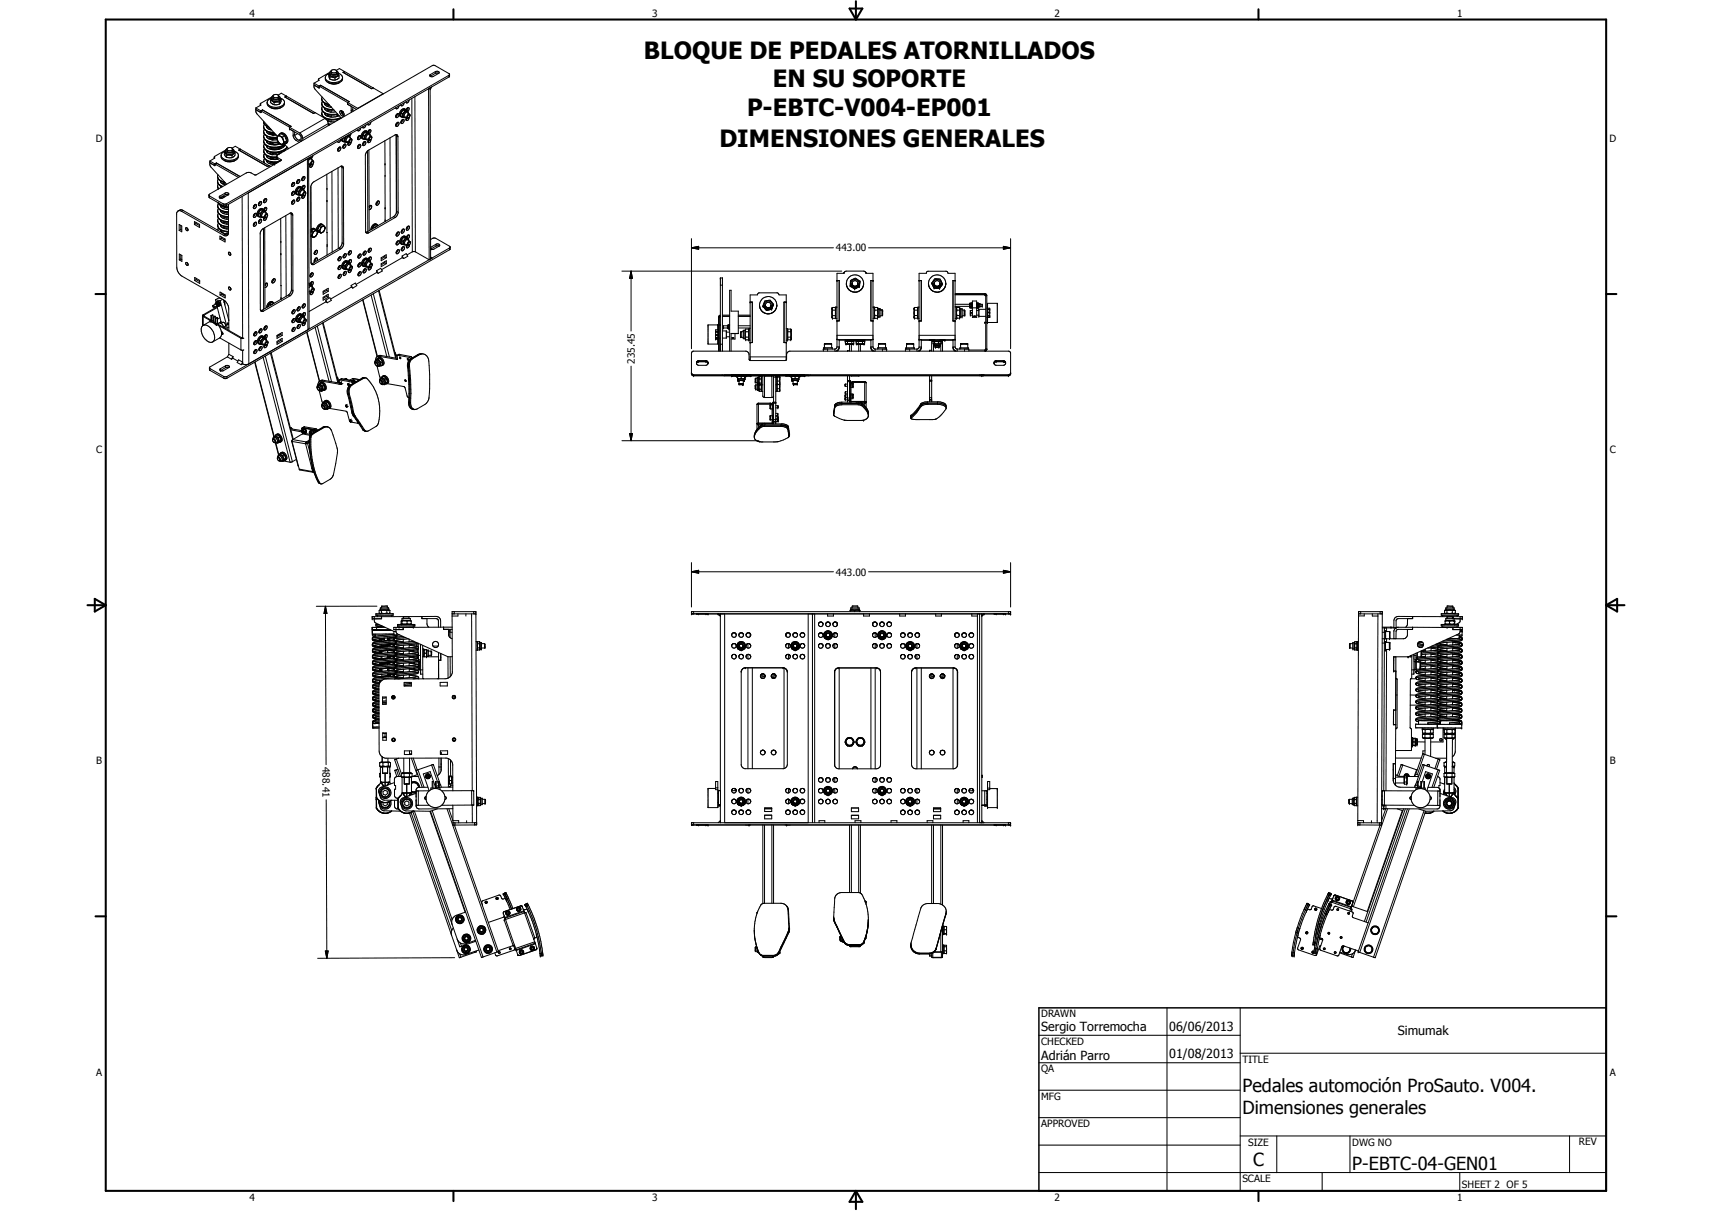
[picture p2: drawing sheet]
<svg xmlns="http://www.w3.org/2000/svg" width="594mm" height="420mm" viewBox="0 0 594 420" stroke-linecap="round" stroke-linejoin="round" font-family="sans-serif">
<defs><g id="words">
<g font-size="8.2">
<text x="223.4" y="20.4">BLOQUE DE PEDALES ATORNILLADOS</text>
<text x="268.2" y="30.3">EN SU SOPORTE</text>
<text x="259.2" y="40.1">P-EBTC-V004-EP001</text>
<text x="249.6" y="50.9">DIMENSIONES GENERALES</text>
</g>
<g font-size="6.3">
<text x="431.1" y="379">Pedales automoción ProSauto. V004.</text>
<text x="431.1" y="386.5">Dimensiones generales</text>
<text x="434.8" y="404.7">C</text>
<text x="469.2" y="406">P-EBTC-04-GEN01</text>
</g>
<g font-size="4.4">
<text x="361.3" y="357.5">Sergio Torremocha</text>
<text x="405.7" y="357.7">06/06/2013</text>
<text x="485" y="359.2">Simumak</text>
<text x="361.3" y="367.9">Adrián Parro</text>
<text x="405.7" y="367.2">01/08/2013</text>
</g>
<g font-size="3.5">
<text x="86.6" y="5.8">4</text>
<text x="226.3" y="5.8">3</text>
<text x="365.9" y="5.8">2</text>
<text x="505.6" y="5.8">1</text>
<text x="33.3" y="49.4">D</text>
<text x="558.5" y="49.4">D</text>
<text x="290.1" y="87.2">443.00</text>
<text x="220.3" y="126.3" transform="rotate(-90 220.3 126.3)">235.45</text>
<text x="33.4" y="157.3">C</text>
<text x="558.6" y="157.3">C</text>
<text x="290.1" y="199.7">443.00</text>
<text x="33.4" y="265.2">B</text>
<text x="111.9" y="266.1" transform="rotate(90 111.9 266.1)">488.41</text>
<text x="558.6" y="265.2">B</text>
<text x="361.3" y="353">DRAWN</text>
<text x="361.3" y="362.5">CHECKED</text>
<text x="431.1" y="368.7">TITLE</text>
<text x="33.4" y="373.2">A</text>
<text x="361.3" y="372.1">QA</text>
<text x="558.6" y="373.2">A</text>
<text x="361.3" y="381.6">MFG</text>
<text x="361.3" y="391.1">APPROVED</text>
<text x="433.1" y="397.5">SIZE</text>
<text x="469.2" y="397.5">DWG NO</text>
<text x="547.9" y="397.4">REV</text>
<text x="431.1" y="410.2">SCALE</text>
<text x="507.3" y="412.3">SHEET 2 OF 5</text>
<text x="86.6" y="416.7">4</text>
<text x="226.3" y="416.7">3</text>
<text x="365.9" y="416.7">2</text>
<text x="505.6" y="416.7">1</text>
</g>
</g></defs>
<g fill="none" stroke="#000" stroke-width=".35">
<path d="M88.8 37.5l.3 1.9 7.2 8-.1 .1M88.8 38.1l1.8 1M88.8 37.5l1.7 1M90.3 36.2l.2 .2-1.7 1.1M90.5 38.5l.1 .6M90.5 38.5l10 5.6M90.5 39.1h.1M91.1 38.1l9.9 5.7M91.1 38.1l-.6 .4M91.1 38.1l9.9 5.8M91.1 38.1v.1M92.7 35.6a3.7 3.7 0 0 0 5.9 .3l.1-.3"/>
<path d="M93.8 37.3l.2 .1M93.8 34.8l1.3 .8M93.8 34.8v.7l1.3 .8M94.3 34a1.83 1.83 0 0 0 2.8 0M94.3 34a1.74 1.74 0 0 0-1.6 1.8 1.74 1.74 0 0 0 1.6 1.7 3.8 3.8 0 0 0 3.4-.2M94.3 34l-.5 .8M94.3 33.7l-3.9 2.2-.1 .7M94.7 33.3l-.4 .4M95.1 35.6v.7M96.5 33l-.6-.2-.9 .1-.3 .2v.8a1.25 1.25 0 0 0 2 .1v-.7M96.5 33l.2 .3M96.5 33l1.1-.7 1.8 1.1"/>
<path d="M96.7 33.3l.4 .4a1.45 1.45 0 0 1-.6 1.4 1.45 1.45 0 0 1-1.6 0l-.6-.6v-.8M96.7 33.4a1.16 1.16 0 0 1-2 0M96.9 35.4l-1.8 .2M96.9 36.1l-1.8 .2M96.9 35.4v.7M97.1 34l.5 .4M97.1 34a1.79 1.79 0 0 1 1.6 2 1.79 1.79 0 0 1-2 1.5l-1.6 .1-1.1-.3M97.6 34.4v.7l-.7 1M97.6 34.4l-.7 1M98.9 33.7l.5-.3 9.9 5.6-.6 .3zM99.4 33.4l-.6 .3 9.9 5.7 .6-.4 3.5 2.1-8.8 5M99.4 33.4h.1"/>
<path d="M109 28.9v1.3l.3 .8 9.1 10-.3 .1M109 29.5l1.7 1v-.6l.5-.3 10 5.7M109 28.9l11.6 6.7M110.5 27.6l.2 .3-1.7 1M110.5 27.6v.4M111.6 34.3l.1 .3M111.7 34.6l.3 .6M111.7 37.9l.2 .6M111.7 37.9a3 3 0 0 0 3 1.8l2.4-.2M111.7 36.2l.1 .2M111.7 36.4a3.9 3.9 0 0 0 4.2 1.8M111.8 36.4l.2 .4a4.7 4.7 0 0 0 3.7 1.2"/>
<path d="M111.8 40l.6 .6a6.2 6.2 0 0 0 5.6 .3l.3-.1M111.8 33.7l-.1 .9M111.9 38.5l1.1 .9 2 .5M111.9 35.1l-.2 1.3M111.9 36.8l-.2 1.1M111.9 38.5l-.2 .6 .1 .9M112 35.2l2.1 1M112 35.2a3.3 3.3 0 0 0 2.3 1.2M112.7 36.1l.7 .7M112.7 37.5a1.39 1.39 0 0 0 1.5 1.3l.7 .1M112.7 39.5l.8 .8M112.7 39.2v.3"/>
<path d="M112.7 35.9v.2M112.9 27.1a3.5 3.5 0 0 0 4.7 1.2l.9-.5 .4-.7M112.9 36l-.2 .1M112.9 37.7l-.2 .1M112.9 39.4l-.2 .1M113.4 36.8l1.6 .4M114.1 25.7l.4 1M114.1 25.7l.4 1.7M114.4 25.4a1.77 1.77 0 0 0-1.5 2 1.77 1.77 0 0 0 1.9 1.6 3.7 3.7 0 0 0 4.1-1.4l-.2-1.3-1.4-.9 .3 .9M114.4 36.5l-1 .3M114.5 25.1a1.49 1.49 0 0 0 1.1 1.6 1.49 1.49 0 0 0 1.7-.9v-.5M114.5 25.1l-4 2.5"/>
<path d="M114.5 26.7v.7M114.5 26.7l1.7 .4M114.5 27.4l1.7 .4M114.6 39.9l-1.2 .3M114.6 38.1l-1.2 .4M114.8 24.8a1.02 1.02 0 0 0 1.1 1.1 1.02 1.02 0 0 0 1-1.1M114.8 24.7l-.3 .4M114.9 37.1v.1M114.9 38.2v.7M114.9 39.9v.7M114.9 37.1l-.3 .1M116.2 27.1v.7"/>
<path d="M116.5 38.8l-1.9 .1M116.7 24.4l1.1-.6 11.6 6.7M116.7 24.4l.2 .3M116.7 24.4a1.2 1.2 0 0 0-1.9 .4M116.9 24.7a1.15 1.15 0 0 1-2.1 .1M116.9 24.7l.4 .6M116.9 39.8v.6M117.3 39.7l-2.3 .2M117.3 25.3a1.8 1.8 0 0 1-2.9 .1l-.3 .3M117.6 26.3l-1.4 .8M117.6 26.3v.8l-1.4 .7M117.8 28.6a3.5 3.5 0 0 1-3.8 .1"/>
<path d="M118.5 38.4v.6M118.5 39l.2 .4M118.5 38.4h-.1a1.07 1.07 0 0 0-.4 1.2 1.07 1.07 0 0 0 1.2 .7l.2-.3M118.5 38.4l.5 .4M118.7 39.4l.7 .6M118.9 38.7l-.4 .3M119 38.8l.4 1.2M119 38.8l-.4 .3 .2 .3M119.1 38.9l-.4 .5M119.5 24.8l-.5 .3 9.9 5.7 .5-.3M120.6 36.2l1.3 .7 .1 2M120.6 35.6v.6"/>
<path d="M120.6 36.2h.1M120.6 35.6l3.5 2M120.6 36.2l3.1 1.8M121.2 35.3h.1M121.2 35.3l-.6 .3M122.4 37.2l.1 1.4M122.4 38l-.5 .4M124.1 37.6h.1M129.4 30.5l3.6 2M133 32.5v.1M133 32.5l-8.9 5.1M137.4 39.9v.5"/>
<path d="M137.6 39.7l.5-.3a.77 .77 0 0 1 .2 .9 .77 .77 0 0 1-.9 .4l-.1-.4zM137.9 39.4l-.5 1M138.4 36.7v.3a.7 .7 0 0 1-.3 .6 .7 .7 0 0 1-.8-.1v-.1M139.2 39.2v1.2l.4 .3M139.2 39.2l.4 .3M139.6 39.5v1.2M140.1 38.1l-.9 1.1M140.1 38.1h.1M140.1 38.1l.4 .3M140.1 38.1l1.3 .4M140.2 35.7a.66 .66 0 0 1-.3 .8 .66 .66 0 0 1-.8-.1M140.5 38.4l-.9 1.1"/>
<path d="M140.5 38.4l.9 .1M140.7 37.9a1.55 1.55 0 0 0-1.8 .8 1.55 1.55 0 0 0 .3 1.9M140.9 38.2l-.1-.1a1.61 1.61 0 0 0-1.6 .5 1.61 1.61 0 0 0-.3 1.7l.6 .3M141.3 39.2l.8 .4M141.4 38.5l.1 .3M141.5 37.4l.1-.1a.75 .75 0 0 1 .4 .8 .75 .75 0 0 1-.6 .6M141.5 37.4l-.6 .7M141.5 37.4l-.5 .9M141.5 38.9a1.34 1.34 0 0 0-1.1 1.9M141.5 38.9a1.11 1.11 0 0 0-1.4 .4 1.11 1.11 0 0 0 .4 1.5M141.5 38.9l.3 .5M142 34.7a.66 .66 0 0 1-.3 .8 .66 .66 0 0 1-.9-.2"/>
<path d="M142.1 39.6a.72 .72 0 0 0-.8 .5 .72 .72 0 0 0 .3 .8h.1M142.1 39.6l.2 .5M142.9 34.2l.2 53.2M144 33.6l.1 53.8M149.3 30.5l.1 59.3M149.3 30.5l-.6 .3 .2 59.3M149.3 30.5l.5-.3-.5 .9zM149.3 25.9v.6M149.3 26.5h.1M151.1 24.8h.2a.59 .59 0 0 1 .7-.1 .59 .59 0 0 1 .2 .8l-1.8 1a.76 .76 0 0 1-1.3-.4l.2-.2M151.1 24.8v.6M151.1 24.8l-1.8 1.1"/>
<path d="M151.1 25.4l-1.8 1.1M151.1 25.4h1.1M155.8 26.1v.6M155.8 26.7l.2-.2-.1-.9-4.9-2.8h-1l-53.6 30.9-.4 .4 .3 1.1M155.8 26.1l-77.3 44.6M155.8 26.7l-77.3 44.6M156 25.9l-.2 .2M72.8 55.9l.3 1.9 5.5 6.1M72.8 55.9l1.7 1M74.3 54.5l.2 .3-1.7 1.1M74.3 54.5v.4M74.5 56.9v.6"/>
<path d="M74.6 56.9v.6l-1.8-1 1.7 1M74.6 56.9l8.2 4.7M74.6 57.4l-.1 .1M75.1 56.6l8.2 4.7M75.1 56.6l-.5 .3M75.1 56.6l-.6 .3M76.7 54a3.6 3.6 0 0 0 5.8 .5l.2-.5M77.8 55.6a3.6 3.6 0 0 0 3.9 0M77.8 52.9l.8 1M77.8 52.9v.7l.8 1M78.3 52.1l-4 2.4M78.6 53.9l1.9 .1"/>
<path d="M78.6 54.6l1.9 .1M78.6 53.9v.7M78.7 51.7a1.11 1.11 0 0 0-.3 1.4 1.11 1.11 0 0 0 1.3 .5l1.2-.3 .2-1.1M78.7 51.7v.7a1.24 1.24 0 0 0 2 0v-.2M78.7 51.7a1.2 1.2 0 0 1 2 0M80.5 51.4l1.2-.6 1.7 1M80.5 54v.7M80.7 51.7a.78 .78 0 0 1 .3 1 .78 .78 0 0 1-1 .4l-1.1-.1-.6-.5-.5 .4M80.7 51.7a1.13 1.13 0 0 1-2 .1M80.7 51.7v.6M81.2 52.5l.4 .6M81.2 52.4a1.74 1.74 0 0 1 1.6 1.7 1.74 1.74 0 0 1-1.7 1.7 3.5 3.5 0 0 1-4.4-1.2 1.8 1.8 0 0 1 1.6-2.2"/>
<path d="M81.6 53.1l-1.1 .9M81.6 53.1v.7l-1.1 .9M91.5 47.4l.3 .8 .9 .8M91.5 45.6l.4 .9M91.5 44.1l.3 .7 .7 .7M91.5 44.1a3.4 3.4 0 0 0 3.5 1.9M91.5 42.1l.2 1M91.5 45.6a2.67 2.67 0 0 0 2.9 2h1.7M91.5 47.3a3.6 3.6 0 0 0 4.1 2.1l1-.1M91.5 42.2a2.12 2.12 0 0 0 1.7 1.7M91.5 50.9a2.97 2.97 0 0 0 2.9 2M91.5 49l.1 .5"/>
<path d="M91.5 50.9a3.3 3.3 0 0 0 3.4 1.8l1.7-.1a4.8 4.8 0 0 0 3-1.6M91.5 54.1l.1 .6M91.5 52.5l.1 .4M91.6 55.9l.1 .6M91.6 52.9a3.4 3.4 0 0 0 3.9 1.8l.5-.1M91.6 52.9a4.9 4.9 0 0 0 4.5 1.6l.3 .2M91.6 49.5l.2 .3a4.5 4.5 0 0 0 2.9 1.3l2.2-.2 1.9-.8M91.6 49.5l1.2 1.3 1.9 .4M91.6 54.7l.2 .3M91.6 54.7a3.6 3.6 0 0 0 3.1 1.4l2.4-.2M91.7 43.1l.7 .7M91.7 43.1l-.2 1"/>
<path d="M91.7 44.8l-.2 .8M91.7 46.5l-.2 .9M91.8 55l1 .9 2.4 .5M91.8 55l-.3 .8 .3 .8M91.8 49.9l-.3 1M91.8 51.6l-.2 1.3M91.8 53.3l-.3 .8M91.8 48.2l-.3 .9 .1 .4M91.8 46.5l.6 .7M92.4 43.8l1.1 .4M92.4 47.2l1.7 .6M92.5 45.5a1.93 1.93 0 0 0 2.2 1.4"/>
<path d="M92.5 45.5l1 .5 1.7 .2M92.5 43.8v.3M92.5 47.2a1.99 1.99 0 0 0 2.2 1.4l1.5-.1-.1-.5M92.5 44.1l.4 .5 1.3 .5M92.5 54a2.19 2.19 0 0 0 2.6 1.4l1.2-.1M92.5 48.9l.2 .5a4.6 4.6 0 0 0 4.6 .5M92.5 55.7l.4 .7 1.1 .5M92.5 52.3l.2 .5 .6 .5M92.5 50.8l.5 .6 1.8 .5M92.5 50.6v.2M92.7 49l1.8 .5M92.7 57.7l.6-.3 .6 .4"/>
<path d="M92.7 43.9l-.2 .2M92.7 45.6l-.2 .2M92.7 47.3l-.2 .2M92.7 49l-.2 .1M92.7 50.7l-.2 .1M92.7 52.5l-.2 .1M92.7 54.1l-.2 .2M92.8 55.8l-.3 .1M93.3 53.3l.6 .2M93.3 57.4l-9.9-5.6-.6 .3 10 5.6M93.7 57.7h.3M93.8 44.6l-.5 .2"/>
<path d="M93.8 44.8l.1 .1M93.9 46.2l.7 .5 1.2 .1M93.9 46.2l.8 .6M93.9 51.1l.1 .2M93.9 44.7v.2M93.9 46v.2M93.9 49.6l.1 .4M93.9 49.7l-.6 .2M93.9 46.3l-.6 .2M93.9 49.8v.2M93.9 54.9l-.6 .1M93.9 54.5v.4"/>
<path d="M93.9 54.9l.4 .4M93.9 54.9l-.1 .3M93.9 54.9l.2 .3M94 51.3a2.44 2.44 0 0 0 2.9 .1M94 56.4l-.7 .3M94 56.9l1.2 .2M94 51.4l-.7 .2M94 49.4l-.1 .2M94 51.3l.3 .3M94.1 47.8h1.9M94.1 53l-.8 .3M94.1 47.8l.2 .1"/>
<path d="M94.2 47.9l-.9 .3M94.3 47.8l1.8 .2M94.3 52.9l-.4 .6M94.3 51.6l1.2 .3M94.3 51.6l-.2 .3M94.3 47.9l-.4 .5M94.3 46.7l-.2 .1M94.3 47.9l.4 .2M94.4 52.9l.5 .2M94.4 46.1l1.1 .3M94.4 49.7v.2M94.4 46.1h.1"/>
<path d="M94.4 49.7h.1M94.4 49.9h.1M94.5 49.9l.4 .2M94.5 54.6l-.1 .1a1.07 1.07 0 0 0 1.7 .3M94.5 48.5h.2M94.5 49.6v.1M94.6 51.2l.2 .1M94.6 49.5l-.1 .1M94.7 53h1.3M94.7 56.3l1.6 .1M94.7 46.8l.2 .1M94.7 48.2l-.3 .3"/>
<path d="M94.7 46.1v.2M94.7 48.1v.5M94.7 49.6l.1 .4M94.7 46.9h1.1M94.7 48.1h1.4M94.8 53.1v.5h-.4l.4-.4M94.8 51.3h.1M94.8 51.8v.1M94.8 54.7v.3M94.9 56.3l.3 .1M95.1 56.8l.2 .1M95.2 56.4l.4 .1"/>
<path d="M95.5 56.9l-1.5-.6v.6M95.5 56.5h.6M96 47.8l.1 .2M96.1 47.7l-.1 .1M96.2 47.5l.2 1.4M96.2 47.5l-.1 .2M96.3 55.2l.1 .1M96.4 54.7l1 .6M96.4 55.3l.9 .5M96.4 54.7v.6M96.4 47.2a1.22 1.22 0 0 1 1.6 .8l.3 .5M96.4 48.9l.9 1"/>
<path d="M96.4 48.9l.2 .3M96.4 51.2h-1.7M96.4 52.9l-.2 .1M96.5 51.2l-1.7 .1M96.6 56.3l-1.4 .1M96.7 52.9l-1.8 .2M96.7 49.4l-2.2 .1M96.7 52.8l-2.3 .1M96.7 49.4l1 .7M96.7 46.8l-.5 .7M96.7 46.8l1.3 .8M96.7 46.8l.7-.4 1.4 .8"/>
<path d="M96.8 49.5v.2M96.8 51.6v.2M96.8 52.8v.7l-.4 .1-2.5-.1M96.8 52.9l.3 .2M96.8 51.7h.1M96.8 52.8l-.1 .1M96.9 49.7l-.9 .4h-1.1M96.9 46.7l.1-.2a1.51 1.51 0 0 1 2.3 1.1l.3 1-.3 1.1M96.9 51.5l-1.5 .5-.6-.1M97 51.4h.1M97.1 51.4v.3M97.1 53.1l-.3 .4"/>
<path d="M97.1 52.7v.4M97.2 46.4a2.03 2.03 0 0 1 2.7 1.9 1.16 1.16 0 0 1-1.2 1.6M97.3 49.9l-.1 .1M97.3 49.9l.4 .2M97.4 51.1l-.5 .4M97.4 55.8l-8.5 4.9-2.3-.9-1.2 .2-12.7 7.4v1.2M97.4 55.3v.5M97.4 50.9l-1 .3M97.4 50.9l-.1 .2M97.4 51l.2 .5M97.5 50.9l-.1 .2M97.6 52.6l.1 .4"/>
<path d="M97.7 50.1l.3 .1M98 50.7l.4 .3M98 52.4l.3 .2M98 47.6l.3 .9M98.2 50l-.5 .1M98.2 50l-.2 .2M98.3 49.8l-.1 .2M98.3 48.5v1.3M98.3 48.5l.4 .8M98.4 50.5l.3 .2M98.5 52.2l-1.8 .6M98.5 52.2l.2 .2"/>
<path d="M98.6 49.9l1.5 1.7M98.6 50.8l-1 .7-1.9 .4M98.7 49.3l-.4 .5M98.8 47.2l-.8 .4M98.8 47.2l.6 1.7M98.8 50.2l-1.4 .7M98.9 50.2l-.3 .6M99 51.8l-.3 .6M99.1 47.9v.2M99.4 48.9l-.7 .4M99.4 48.9l-.6 .9-.8 .4M99.6 51.1l-1.1 1.1"/>
<path d="M100 51.4v.2M100.5 44.7l3.8 2.3 .2 .5v1.5M100.5 44.7l1.2 .8a2.95 2.95 0 0 0 .5 2.7l.6 .5M100.5 44.1v.6M101 43.8v.1M101 43.8l-.5 .3M101 43.9l-.5 .3 3.5 1.9M102.2 46.6l.3 1 .8 .8M102.2 45.8v.8M102.2 46.6l-.5 .3M102.8 48.7l1.1 .7M103.3 48.4l1.1 .7"/>
<path d="M103.3 48.4l-.5 .3M103.3 46.4l-1 .5M104 46.1l.7 .8 .4 1.1M104.5 48.1l-.8 .5M104.5 48.8l-.3 .1M105.1 48v.7M107.1 54.9l.2 58.9-.5 .6M107.1 55l.5-.1 .5 .2M107.2 56.7l.7 .4M107.4 54.7h.5M107.6 56.9l-.5 .2M107.7 54.5l.2 .2"/>
<path d="M107.8 57l.1 .1M107.9 57.3l-.5 .4M107.9 54.7l.1 .3M107.9 57.1v.2M107.9 55.4l.8 .4M108.1 55.1l-1 .5M108.1 55.1l.3 .6M108.5 57l-.6 .1M108.6 56.9a.76 .76 0 0 1-.2 .9 .76 .76 0 0 1-.9 .1l.2-.9M108.6 54l-.6 .9M108.7 55.8a1.04 1.04 0 0 0-.9 1.5M108.7 55.8l.1 .6-.2 .5"/>
<path d="M108.8 56.2l-.1-.2a.61 .61 0 0 0-.6 .4 .61 .61 0 0 0 .1 .7l.4-.2M111.8 40l.4 .6a3.2 3.2 0 0 1 1.7 2.3M111.9 40.2l-.1 .3M112.7 40.9v.1M113 41.1l2 .5M113.5 40.3l1.4 .3M113.7 42l1.1 .3 1.4-.1M113.9 42.9v.7M113.9 42.9l-8.8 5.1M113.9 42.9l.9 .2M113.9 43.1l.6 .1M114.4 43.3l-.5 .1"/>
<path d="M114.6 41.6l-1 .3M114.9 41.6v.7l-.3-.1M114.9 40.5l-.3 .1M115.2 59.4l.1 28.1M116.9 41.4v.5M116.9 41.4l-1.9 .2M116.9 41.7h.2M116.9 40l.7 .2M117.3 51.6v.4M117.3 58.2l.1 28M117.5 51.3l.1-.1a.41 .41 0 0 1 .6-.1 .41 .41 0 0 1 0 .6l-.4 .7-.5 .1-.1-.6zM117.7 40.1l-1.3 .5h-1.5"/>
<path d="M117.8 51.1l-.6 1M118.1 41.1l-1.2 .3M118.1 41.1h.1M118.3 48.4l-.1 .2a.61 .61 0 0 1-.3 .7 .61 .61 0 0 1-.8-.2M118.4 48.3l.2 .6 .4 .2M118.5 57.6l.2 .5M118.5 57.6l-9.8 5.6-.8 1.4v26.7l.3 .5 .8-.1M118.5 57.6l.5 .2 .2 .6M118.7 58.1v26.1M118.7 58.1l.5 .3M118.7 48.1l.3 1M119 49.1l.4 .1"/>
<path d="M119 48v1l.5 .2M119.2 58.4v26.2M119.2 47.9l.3 .1M119.5 48v1.2M119.5 49.2l.7 .1M119.5 50a.67 .67 0 0 1 .6 .7 .67 .67 0 0 1-.6 .7h-.4l-.2-.3M119.5 50l-.6 1.1M120.1 49.2l.8 .1-.2 .8M120.1 47.3l-.6 .7M120.4 49.1l.8 .4M120.7 47h.5M120.9 46.9l.3 .1"/>
<path d="M121.2 49.5l-.5 .5M121.2 47l.1 .2M121.2 47.8l.8 .4M121.3 47.2v.2M121.4 47.5a1.13 1.13 0 0 0-1.5 .4 1.13 1.13 0 0 0 .4 1.5M121.6 49.4l-.4 .1M121.6 48a.64 .64 0 0 0-.6-.7 .64 .64 0 0 0-.7 .7l-.2 .7v.5M121.7 49.4h-.2M121.8 46.4l-.5 .9M121.8 49.3a.71 .71 0 0 1-.2 .9 .71 .71 0 0 1-.9-.1M121.8 49.3l-.1 .1M122 48.4a.58 .58 0 0 0-.6 .3 .58 .58 0 0 0 .1 .7"/>
<path d="M122 48.4l.1 .1M122.1 48.4a.72 .72 0 0 0-.9 .2 .72 .72 0 0 0 0 .9M122.1 48.4l-.3 .9M124.2 48l-.1 .1M124.2 47.6v.4M124.2 50.7v.4M124.2 51.1l-.1 .1M124.4 50.4l.4-.3a.72 .72 0 0 1 .3 1 .72 .72 0 0 1-1 .2zM124.5 47.2l.5-.2a.77 .77 0 0 1 0 1 .77 .77 0 0 1-.9 .3zM124.7 47.1l-.5 .9M124.7 50.2l-.5 .9M125.2 44.4l-.1 .2a.58 .58 0 0 1-.3 .7 .58 .58 0 0 1-.7-.2"/>
<path d="M125.9 46.9v1.2l.5 .2M125.9 46.9l.5 .3M126.3 49.2l.3-.1a.72 .72 0 0 1 .2 .9 .72 .72 0 0 1-.9 .3zM126.4 47.2v1.1M126.4 48.3l.7 .1M126.4 49.1l-.5 1.1M126.8 45.8l-.9 1.1M126.8 45.8l1.3 .3M126.8 45.8l.4 .3M127 43.4a.69 .69 0 0 1-.4 .8 .69 .69 0 0 1-.8-.1M127.2 46.1l-.8 1.1M127.2 46.1h.9"/>
<path d="M127.4 48.1l.7 .5M127.4 45.6a1.49 1.49 0 0 0-2.1 1.5l.1 .7 .5 .4M127.4 45.6a1.66 1.66 0 0 0-1.5 .9 1.66 1.66 0 0 0 .2 1.8h.1M127.5 52.3l.1 28M127.8 48.4h-.7M128 45.2v.5M128 48.8l-.4 .3M128 48.5v.3M128 52.1l.1 28M128 48.5l.1 .1M128.1 48.6l-.1 .2M128.1 46.9l.8 .4"/>
<path d="M128.1 46.1l.1 .2M128.2 45l-.4 .9M128.2 46.3v.2M128.2 45l-.6 .8-.2-.2M128.2 45a.57 .57 0 0 1 .6 .5 .57 .57 0 0 1-.4 .6l-.2 .3M128.3 46.5a1.34 1.34 0 0 0-1.2 1.9M128.3 46.5l.2 .6M128.3 48.5h.1M128.3 46.5a1.13 1.13 0 0 0-1.5 .5 1.13 1.13 0 0 0 .4 1.5M128.6 48.5h-.3M128.7 42.4l-.2 .6-.4 .3h-.4l-.1-.3M128.7 48.4v.1a.73 .73 0 0 1-.2 .8 .73 .73 0 0 1-.9 0l.2-.9"/>
<path d="M128.7 48.4l-.6 .2M128.8 47.2a.93 .93 0 0 0-.8 1.3M128.8 47.2l.2 .4M129 47.6l-.1-.1a.65 .65 0 0 0-.6 .3 .65 .65 0 0 0 0 .7M129 47.6l-.3 .8M133.6 48.8v8.1M133.6 56.9h.1M133.6 56.9v4.2M135.3 47.8l.1 28M137.4 46.7l-9.6 5.5-1 1.5 .1 26.7 .3 .5 .7-.1M137.4 46.7l.5 .2 .2 .6M137.4 43v.4"/>
<path d="M137.4 40.4l-.1 .1M137.4 46.7l.1 .5M137.4 46.7l.1 27.2M137.5 47.2l.2 26.1M137.5 47.2l.6 .3M137.6 42.7a.49 .49 0 0 1 .8-.2 .49 .49 0 0 1-.1 .8 .57 .57 0 0 1-.4 .5 .57 .57 0 0 1-.6-.2zM137.9 42.5l-.6 1.1M138.1 47.5l.1 26.2M139.4 41.7l.5-.3a.81 .81 0 0 1 .2 .9 .81 .81 0 0 1-.8 .5l-.2-.5zM139.6 40.7l.7 .1M139.7 41.4l-.6 1.1M140.6 40.5l.7 .4-.4 .6"/>
<path d="M141 40.7l-.6 .1M142 40.7a.8 .8 0 0 1-.2 .8 .8 .8 0 0 1-.9 .2l.2-.9M142 40.7l-.3 .2M142.3 40.1l-.3 .6M142.3 40.1l-.2-.3a.63 .63 0 0 0-.6 .4 .63 .63 0 0 0 .2 .7M62.2 77.9l.9 .5v2l-.9-.5zM62.7 78.2v1.4M62.7 79.6l.4 .2M62.7 79.6l-.5 .3M63 73.3a1.06 1.06 0 0 0-1.2-.1 1.06 1.06 0 0 0-.5 1.1v18.5a4.2 4.2 0 0 0 1.8 3l14.5 8.3a3.9 3.9 0 0 1 1.8 3.1v7.4M63 73.3l14.5 8.3M63.6 73l-.9-.2-.9 .4"/>
<path d="M63.6 73l-.6 .3M63.6 73l14.5 8.3M64.5 79h.2a.51 .51 0 0 1 .5 .4 .51 .51 0 0 1-.4 .6l-.4-.5zM64.9 79.2l.3 .4M67.5 76.9l1.8 1v1l-1.8-1zM68 77.2v.4M68 77.6l1.3 .7M68 77.6l-.5 .3M72.5 67.8l.2 .2M72.7 68l4.8 2.7M72.7 68.6l4.8 2.7M72.7 68v.6"/>
<path d="M75.5 61.3v.1a2.72 2.72 0 0 0 2.5 1.8M75.5 62.9l.1 .6M75.5 64.6l.1 .3M75.6 76.7l.1 .4M75.6 78.4a3.4 3.4 0 0 0 3.7 1.9M75.6 75.1l.1 .3M75.6 73.3a2.77 2.77 0 0 0 2.5 1.8l1.2 .1M75.6 71.6l.2 .7M75.6 64.9v.3M75.6 78.4l.2 .7M75.6 65.1l.3 .4M75.6 63.5l.3 .3"/>
<path d="M75.6 63.5l.2 .4M75.6 65.2l.2 .4M75.6 70.3l.2 .4M75.6 60.6a2.37 2.37 0 0 0 2.5 2.8M75.7 72a3.8 3.8 0 0 0 3.6 1.4M75.7 77.1l.5 .5a4.3 4.3 0 0 0 3.1 .9M75.7 75.4a4.5 4.5 0 0 0 3.6 1.5M75.7 70.3l.2 .3M75.7 75.4l.1 .3M75.7 77.1l.1 .3M75.8 63.8l-.3 .9M75.8 62.1l-.3 .8 .1 .6"/>
<path d="M75.8 65.5l-.1 .2M75.8 77.4l.8 .7M75.8 70.7l.9 .7M75.8 72.3a4.1 4.1 0 0 0 3.5 1.4M75.8 74a4.5 4.5 0 0 0 3.5 1.4M75.8 70.6l-.2 .6 .1 .9M75.8 72.3a1.45 1.45 0 0 0 0 1.7M75.8 74l-.2 .5 .1 .9M75.8 75.7l-.2 1M75.8 77.4l-.2 1M75.8 63.9l1.3 .9M75.8 75.7a4.3 4.3 0 0 0 3.5 1.4"/>
<path d="M75.8 79.1l.8 .7M75.8 79.1l-.2 .8M75.9 63.8l1.4 .9M75.9 70.6l1.1 .8 2.3 .4M76.3 68l-.2 .3 .1 .3 .9 .1M76.5 64.5l.2 .6M76.5 62.8a1.87 1.87 0 0 0 1.9 1.3M76.6 76.7l.7 .6M76.6 78.4a2.81 2.81 0 0 0 2.7 1.1M76.6 75l1.2 .9 1.5 .2M76.6 73v.3M76.6 73.3l1.2 .9 1.5 .2"/>
<path d="M76.6 71.6l.9 .8 1.8 .3M76.6 71.3v.3M76.6 74.7v.3M76.6 78.1l.3 .2M76.6 79.8l.3 .1M76.6 76.4v.3M76.6 78.1v.3M76.6 79.8v.3M76.7 68.5l.4 .2M76.7 71.4l1.4 .5 1.2 .1M76.7 62.9l-.2 .2M76.7 64.6l-.2 .2"/>
<path d="M76.8 71.4l-.2 .1M76.8 73.2l-.2 .1M76.8 74.8l-.2 .2M76.8 76.5l-.2 .2M76.8 78.2l-.2 .2M76.8 79.9l-.2 .2M76.9 78.3l2.4 .5M76.9 79.9l.3 .2M77.1 68.2l.7 .2M77.3 68.1l.8 .1M77.3 77.3l2 .5M77.5 71.3h1"/>
<path d="M77.5 70.7h1M77.5 70.7v.6M78.1 67a.76 .76 0 0 1 1.3 .4l-.2 .2M78.1 67.6l-1.8 1v-.6M78.1 67v.6M78.1 67l-1.8 1M78.1 67.6h1.1M78.2 63.5l-.9 .3M78.4 67.5l.3 .1M78.5 67.5l.3 .1M78.5 73.7l-1.2 .3M78.5 70.7v.6"/>
<path d="M78.5 78.7l-1.2 .4M78.5 77l-1.2 .4M78.5 75.3l-1.2 .4M78.5 71.9l-1.2 .4M78.7 67.6h.4M78.8 72v.6h-.3M78.8 73.7v.6M78.8 75.4v.7M78.8 77v.8M78.8 78.7v.7h-.3M78.8 74.3h-.3M78.8 76h-.3"/>
<path d="M78.8 77.7h-.3M79.2 67.6l-2.1 1.1M79.2 71h.1M79.3 70.9l-.1 10.2M84 68.2l.3 49h-.4M88 74.5v.5M88 77.6v.5M88 78.1h-.1M88 75l-.1 .1M88.2 71.2l-.3 .8M88.2 71.2h.3M88.2 77.3l.6-.2a.91 .91 0 0 1-.6 1.4l-.3-.2z"/>
<path d="M88.3 74.2a.41 .41 0 0 1 .6-.1 .41 .41 0 0 1 .1 .6 .65 .65 0 0 1-.4 .6 .65 .65 0 0 1-.7-.1zM88.5 71a.53 .53 0 0 1 .6 .4 .53 .53 0 0 1-.3 .6l-.5 .4-.4-.4M88.5 77.1l-.5 1M88.5 71l-.2 .7-.4 .3M88.5 74l-.5 1M88.5 71l-.3 .2M89.8 75.2h.3M89.8 73.9v1.2l.4 .2M89.8 73.9l.4 .2M90 76.3a.47 .47 0 0 1 .7-.1 .47 .47 0 0 1 0 .7 .54 .54 0 0 1-.4 .5 .54 .54 0 0 1-.6-.1zM90.2 70.5l-.5 .5M90.2 70.5l-.5 .2"/>
<path d="M90.2 74.1v1.2M90.2 75.3l.7 .1M90.3 70l-.5 .4-.1 .6M90.3 70l.1-.1a.76 .76 0 0 1 .3 1 .76 .76 0 0 1-1 .3v-.2M90.3 76.1l-.6 1M90.3 70l-.1 .5M90.7 72.8l-.9 1.1M90.7 72.8l1.3 .3M90.7 72.8l.4 .2M91.1 73l.9 .1M91.1 73l-.9 1.1M91.2 75.1l.7 .5"/>
<path d="M91.3 72.6a1.56 1.56 0 0 0-2.1 1.5l.2 .8 .4 .3M91.3 72.6a1.75 1.75 0 0 0-1.5 2.6M91.4 79.3l.1 28M91.6 75.4l-.5 .1M91.6 69.3l.2 .3M91.7 75.4l-.3 .7M91.7 69.2l.5-.3a.72 .72 0 0 1 .2 1 .72 .72 0 0 1-1 .2zM91.8 72.2l-.3 .6-.2-.2M91.8 69.6l-.4 .4M91.8 72.2v.5M91.9 75.4v.2M91.9 75.7l-.5 .4"/>
<path d="M91.9 75.5v.2M91.9 79v28.1M91.9 75.6v.1M91.9 73.8l.8 .5M92 73.1v.3M92 69l-.2 .6M92.1 72l-.3 .2M92.1 72a.67 .67 0 0 1 .5 .7 .67 .67 0 0 1-.6 .6M92.1 72l-.5 .9M92.1 73.5a1.32 1.32 0 0 0-1.2 1.8l.2 .2M92.1 73.5l.3 .5M92.1 73.5a1.09 1.09 0 0 0-1.5 .5 1.09 1.09 0 0 0 .5 1.4"/>
<path d="M92.3 75.5l-.4 .1M92.6 75.4v.1a.66 .66 0 0 1-.3 .8 .66 .66 0 0 1-.9-.2M92.6 75.4l-.3 .1M92.7 74.4h-.1a.56 .56 0 0 0-.6 .5 .56 .56 0 0 0 .3 .6M92.7 74.4v.1M92.7 74.3a.8 .8 0 0 0-.8 .3 .8 .8 0 0 0 0 .8M92.7 74.3l.2 .4M92.7 74.5l.2 .2M92.9 74.7l-.3 .7M97.4 75.8l.1 23.3M99.2 74.8l.1 28M101 73.9v.4"/>
<path d="M101 74.3l.6 .3M101 74.3l.1 26.2M101.3 66.9v.5M101.3 70v.4M101.3 67.4h-.1M101.3 70.4l-.1 .1M101.5 63.6h.1M101.6 74.6l-.2-.6-.7-.1-9.6 5.6-.8 1.1v26.8l.4 .6 .7-.1M101.6 74.6v26.2M101.6 63.6h-.2M101.6 63.6h.1M101.6 63.9l-.4 .2"/>
<path d="M101.8 66.4a.58 .58 0 0 1 .6 .5 .58 .58 0 0 1-.5 .7l-.4 .2-.3-.4M101.8 63.3h.1a.58 .58 0 0 1 .4 .5 .58 .58 0 0 1-.2 .5l-.6 .4-.3-.6M101.8 69.5l.1-.1a.81 .81 0 0 1 .3 .9 .81 .81 0 0 1-.9 .5l-.1-.3M101.8 69.5l-.6 1M101.8 69.5l-.5 .9M101.8 63.3l-.7 1.1M101.8 66.4l-.5 1M101.8 63.3l-.6 .8M101.8 66.4l-.6 1M102.9 63.2h.2M103 66.2v1.2l.5 .2M103 66.2l.5 .3"/>
<path d="M103.2 62.5a.47 .47 0 0 1 .8-.1 .47 .47 0 0 1-.1 .7 .5 .5 0 0 1-.6 .6 .5 .5 0 0 1-.3-.8zM103.5 66.5v1.1M103.5 67.6l.7 .1M103.5 68.5a.53 .53 0 0 1 .7 .3 .53 .53 0 0 1-.4 .7l-.4 .3-.5-.3M103.5 68.5l-.6 1M103.5 62.3l-.6 1.1M103.9 65.1l.9 .1M103.9 65.1l-.9 1.1M103.9 65.1l.4 .3M104.3 65.4l-.8 1.1M104.3 65.4h.9M104.5 67.5l.7 .4-.5 .6"/>
<path d="M104.5 64.9a1.77 1.77 0 0 0-1.6 2.5l.5 .2M104.5 64.9a1.55 1.55 0 0 0-1.8 .7 1.55 1.55 0 0 0 .3 1.9M104.5 64.9l.3 .3M104.8 65.2l.4 .2M104.9 67.7h-.6M105 61.5a.49 .49 0 0 1 .7-.2 .49 .49 0 0 1 0 .8l-.4 .5h-.5l-.1-.5zM105.2 66.2l.8 .4M105.2 65.4l.1 .4M105.3 61.3l-.1 .5-.5 .6M105.3 64.3l-.4 .9M105.3 64.3l-.6 .8M105.3 64.3a.62 .62 0 0 1 .6 .6 .62 .62 0 0 1-.5 .7l-.1 .1"/>
<path d="M105.4 65.8a1.12 1.12 0 0 0-1.5 .5 1.12 1.12 0 0 0 .4 1.5M105.6 66.4a.51 .51 0 0 0-.3-.6 .51 .51 0 0 0-.6 .2l-.7 1.1 .3 .6M105.8 67.7v.3a.6 .6 0 0 1-.4 .7 .6 .6 0 0 1-.7-.2l.2-.8M106 66.6a.8 .8 0 0 0-.8 .4 .8 .8 0 0 0 .1 .9l.7-.3 .1-.8M106 66.6l.1 .3M106 66.8a.66 .66 0 0 0-.6 .3 .66 .66 0 0 0 0 .8h.2M107.9 79.6a.95 .95 0 0 1 1.6 .1M109.3 79.4h-.6l-.8 .7M109.7 79.8l.3 .4M109.7 79.8l-.6-.3-1 .6M109.7 79.8l-.4 .3M110.3 79.8l.5 .3"/>
<path d="M110.3 79.8l.5 .8M110.6 79l-.1 .2M110.8 78.5l.5 .3M110.8 78.5l-.5 1.3M111.1 79.5a.68 .68 0 0 0-.1 .9 .68 .68 0 0 0 .9 .2M111.1 79.5l-.3 .6M111.3 78.8l-.2 .7M111.3 78.8l1.2-.3 .3 .7M111.9 77.9a1.47 1.47 0 0 0-2.1 1.5l.1 .7h-.6M111.9 77.9l-.7 .1-.9 1-.2 1 .3 .5M111.9 77.9l.2 .2M112.3 78.2l.5 .8"/>
<path d="M112.3 78.2l-1.2 1.3M112.3 78.2l-.5-.3-1 .6M112.8 79.2l-.4 .9M113.4 60.5v5M113.4 65.4l.1 15.3M128.1 71.7a.52 .52 0 0 1 .7-.4 .52 .52 0 0 1 .1 .8l-.4 .5-.4 .1M128.4 71.3l-.3 .9M129.5 78.7l-.2 .7M129.5 78.7l.5 .3M130 79h.1M130.8 70.1l.3-.3a.51 .51 0 0 1 .6 .2 .51 .51 0 0 1-.2 .7l-.3 .3a.51 .51 0 0 1-.8 0 .51 .51 0 0 1 .3-.8zM130.8 77.9a1.42 1.42 0 0 0-2 1.3l-.1 .5"/>
<path d="M131 78.2l-.5-.3-1 .8M131 78.2l.1 .1M131 78.2l-1 .8M131.1 78.2l-.1-.1a1.01 1.01 0 0 0-1.1-.2 1.01 1.01 0 0 0-.6 .9l-.3 .7M131.1 69.8l-.2 .7-.4 .4M133.6 61v15.8M133.6 61.1h.1M133.6 61h.1M136.6 75.2l-9.2 5.3M136.6 75.2l.5 .3M137.1 75.5l-9.2 5.3M137.7 73.3l.5 .4"/>
<path d="M137.7 73.3l-.4 1.1-.7 .8M138.2 73.7l-.5 1.2-.6 .6M139.5 79.8l.2-.2a.41 .41 0 0 1 .5-.1 .41 .41 0 0 1 .1 .6 .65 .65 0 0 1-.4 .7 .65 .65 0 0 1-.7-.1zM139.8 79.5l-.6 1.1M141.3 78.7a.48 .48 0 0 1 .7-.2 .48 .48 0 0 1 0 .8 .5 .5 0 0 1-.5 .6 .5 .5 0 0 1-.5-.6zM141.6 78.5l-.6 1M62.2 88.1l.9 .5v2.1l-.9-.5zM62.7 88.4v1.5M62.7 89.9l.4 .2M62.7 89.9l-.5 .3M65 91.2l-.2-.1a.53 .53 0 0 0-.2 .7 .53 .53 0 0 0 .7 .2v-.3M65 91.2l.3 .5"/>
<path d="M67.6 96.3l1.7 1v1l-1.7-1zM68.1 96.6v.4M68.1 97l1.2 .7M68.1 97l-.5 .3M76.3 81.9l1.8 1v1l-1.8-1zM76.6 80.1l1.1 .8 1.5 .3M76.8 82.2v.4M76.8 82.6l1.3 .8M76.8 82.6l-.5 .3M77.2 80.1l1.7 .3M77.2 80.1l-.3 .3M78 82.9l-.3 .2"/>
<path d="M78.1 81.3l.9 .2M78.1 81.3l-.6 .3M78.8 80.4v.8M78.8 80.9l-.1 .3M78.9 80.4l.4 .1M79 81.5l-.5 .3-1-.2M79.2 81.1l-.2 .4M79.4 99.6a.64 .64 0 0 1 .6 .3 .64 .64 0 0 1 0 .7l-.6-.4zM79.8 87.7l.1 .1M79.9 99.7l.2 .5M79.9 87.8l.2 .3M79.9 87.8l-.2-.3a.52 .52 0 0 0-.4 .7 .52 .52 0 0 0 .6 .4l.2-.5"/>
<path d="M92.3 98.3l.2-.1a.84 .84 0 0 1 .2 .9 .84 .84 0 0 1-.8 .6M92.3 98.3l-.4 .3M92.3 98.3l-.4 .9M94.6 97l.6-.3a.77 .77 0 0 1 .1 1 .77 .77 0 0 1-.9 .3zM95 96.7l-.6 1.1M97.5 99.1h.1M97.5 99.1v4.7M107.2 98.2l.2 .1M107.2 98.8h.9M107.2 98.3h.2M107.2 99.2l.6-.2 .4 .3M107.2 98.6l.9 .2"/>
<path d="M107.4 98.3l.2 .3M107.9 98l-.3 .6M107.9 80.6h.1M107.9 82.1h.2M107.9 81.5l.2 .2M107.9 81.8l.2 .3M107.9 94.9v.5M107.9 97.9v.6M108 94.8a.48 .48 0 0 1 .7 0 .48 .48 0 0 1-.1 .7l-.4 .5h-.6v-.5zM108.1 99.6l.7 .4M108.1 98.8l.1 .4M108.1 81.7l.8 .6"/>
<path d="M108.1 82.1l.6 .3M108.1 80.1l.5 .2M108.1 80.1l-.2 .5M108.2 94.7l-.1 .5-.5 .6M108.2 97.7a.68 .68 0 0 1 .6 .7 .68 .68 0 0 1-.6 .7M108.2 97.7l-.3 .3M108.2 97.8l-.4 .9M108.2 99.2l-1 .6M108.2 99.2l.3 .6M108.5 91.4l-.5 .2M108.5 91.4l.5 .3M108.6 80.3l-.5 1.4"/>
<path d="M108.8 100a.88 .88 0 0 0-.7 1.3M108.8 100l.2 .4M108.8 82.3l-.1 .1M109.3 80.1a1.59 1.59 0 0 0-.6 2.3M109.3 80.1l-.7 .2M109.3 82.2l-.5 .1M109.3 82.2l-.4 .1M109.3 87.2a.52 .52 0 0 1 .8-.3 .52 .52 0 0 1-.1 .9 .53 .53 0 0 1-.8 .5 .53 .53 0 0 1 0-1zM109.6 89.5l-.1 .8-.5 .3M109.6 86.9l-.2 .7-.4 .4M109.8 81.7l-.5 .5M109.9 81.4l-.1 .3"/>
<path d="M110 90.5a.52 .52 0 0 0 .2-.7 .52 .52 0 0 0-.6-.3 .99 .99 0 0 0-.4 1.5M110 80.2l.1 .7M110.1 80.3l.3 .2M110.1 80.9l-.3 .8M110.4 80.5l.4 .1M110.8 80.6l.5 .3M110.8 80.1l.5 .8M111.9 80.6l-.6 .3M112.1 80.5l-.2 .1M112.3 80.3l-.1 .1M112.4 80.1l-.5 .5M113.4 80.7h.1"/>
<path d="M113.5 80.7v4.9M113.5 84.9v3.6M117.4 89.6v.4M117.4 93.1l-.1 .1M117.4 92.7v.4M117.6 95.5l.6-.3a.93 .93 0 0 1-.6 1.4 .71 .71 0 0 1 0-1.1zM117.6 89.3a.47 .47 0 0 1 .7-.1 .47 .47 0 0 1 0 .7 .54 .54 0 0 1-.4 .5 .54 .54 0 0 1-.6-.1zM117.6 86.1l-9.1 5.3M117.6 86.1l.6 .3M117.7 92.2a.42 .42 0 0 1 .6 0 .42 .42 0 0 1 .1 .6 .53 .53 0 0 1-.4 .7 .53 .53 0 0 1-.7-.5zM117.9 89.1l-.2 .7-.4 .3M117.9 92.2l-.5 .9"/>
<path d="M117.9 95.2l-.6 1.1M118.2 86.4l-9.2 5.3M118.7 84.2l-.3 1.1-.8 .8M118.7 84.2l.5 .4M119.2 92v1.1l.4 .3M119.2 93.3h.3M119.2 92l.4 .2M119.2 84.6l-.3 1-.7 .8M119.5 94.3a.58 .58 0 0 1 .8 .3 .58 .58 0 0 1-.5 .8 .45 .45 0 0 1-.6 .1 .45 .45 0 0 1 0-.7zM119.6 92.2v1.2M119.6 93.4l.7 .1M119.7 88.1l-.7 1"/>
<path d="M119.7 88.1a.52 .52 0 0 1 .6 .3 .52 .52 0 0 1-.4 .7l-.4 .4-.4-.1-.1-.3M119.7 94.2l-.6 1M120.1 90.8l-.9 1.2M120.1 90.8l.8 .1M120.1 90.8l.4 .3M120.5 91.1l-.9 1.1M120.5 91.1l.9 .1M120.5 90.6a1.82 1.82 0 0 0-1.3 2.7M120.6 93.2l.7 .4M120.9 90.9l.1-.4a.51 .51 0 0 1 .8-.4 .51 .51 0 0 1 0 .9l-.4 .4M120.9 90.9a1.11 1.11 0 0 0-1.2-.5 1.11 1.11 0 0 0-.8 1 1.23 1.23 0 0 0 .3 1.9M120.9 90.9l.5 .3"/>
<path d="M121 93.5h-.6M121.1 93.5l-.3 .7M121.1 87.3l.3 .1M121.3 93.6l-.5 .6M121.3 91.9l.8 .5M121.4 91.2v.2M121.4 87a.48 .48 0 0 1 .6 .3 .48 .48 0 0 1-.2 .6l-.5 .5-.4-.1-.1-.4 .3-.6M121.4 87l-.3 .3M121.4 87l-.1 .5-.5 .6M121.4 91.4v.2M121.4 90.1l-.4 .9M121.5 91.6a1.12 1.12 0 0 0-1.5 .5 1.12 1.12 0 0 0 .4 1.5"/>
<path d="M121.7 93.6h-.4M121.7 92.2v-.4a1.12 1.12 0 0 0-1.3 .2 1.12 1.12 0 0 0-.2 1.3l.2 .2M121.9 99l1.4-.8 .5 .9-1.4 .8M121.9 99l.5 .9M121.9 99v.6M121.9 99.6l-7.2 4.2M121.9 99.6l.5 .3M122 93.5v.1a.66 .66 0 0 1-.3 .8 .66 .66 0 0 1-.9-.2M122 93.5l-.3 .1M122.3 92.8l-.1-.4a.81 .81 0 0 0-.9 .3 .81 .81 0 0 0 0 .9M122.3 92.8a.45 .45 0 0 0-.6-.2 .45 .45 0 0 0-.3 .5v.5h.3M122.3 92.8l-.3 .7"/>
<path d="M124.3 91.7l.1 .5M124.3 89.2h-.1M124.3 88.7v.5M124.3 91.8l.3 .1M124.5 91.5a.49 .49 0 0 1 .8-.2 .49 .49 0 0 1-.1 .8l-.2 .4-.6 .1-.2-.5zM124.5 94.5a.5 .5 0 0 1 .8-.1 .5 .5 0 0 1-.1 .8l-.7 .5a.71 .71 0 0 1 0-1.2zM124.6 91.9l-.4 .4M124.6 88.3l.5-.2a.74 .74 0 0 1 .1 1.1 .74 .74 0 0 1-1 .1zM124.8 88.2l-.5 1M124.8 91.2l-.2 .7M124.8 94.3l-.6 1.1M126.1 91.1v1.1l.4 .3"/>
<path d="M126.1 91.1l.4 .2M126.1 92.4l.3 .1M126.3 93.5l.3-.2a.66 .66 0 0 1 .6 .7 .66 .66 0 0 1-.6 .6l-.6-.2zM126.4 87.2a.52 .52 0 0 1 .8 .3 .52 .52 0 0 1-.3 .7l-.6 .4-.3-.2v-.6zM126.5 91.3v1.2M126.5 93.3v.3M126.5 87.2l-.1 .6-.4 .4M126.5 92.5l.7 .1M126.6 93.3l-.1 .5-.5 .6M126.9 90l-.8 1.1M126.9 90h.9M126.9 90l.5 .2"/>
<path d="M127.4 80.5l-.4 .1M127.4 80.5l.5 .3M127.4 90.2l.9 .1M127.4 90.2l-.9 1.1M127.5 92.3l.8 .5-.5 .5M127.5 89.8a1.33 1.33 0 0 0-1.9 1.2l-.1 .7 .6 .7M127.8 90a.57 .57 0 0 1 .3-.8 .57 .57 0 0 1 .8 .5l-.6 .9M127.8 90a1.22 1.22 0 0 0-1.3 0 1.22 1.22 0 0 0-.6 1.1l-.1 .8 .3 .5M127.8 90l.5 .3M128 86.4a.5 .5 0 0 1 .8-.2 .5 .5 0 0 1-.1 .8l-.4 .4a.42 .42 0 0 1-.6-.1 .42 .42 0 0 1 .1-.6zM128 92.6l-.2 .7M128.1 86.8l-.4 .4"/>
<path d="M128.1 86.3v.5M128.1 89.4v.5M128.3 90.3v.3M128.3 91l.7 .4M128.3 86.1l-.2 .7M128.3 89.2l-.4 .9M128.4 91.6l.5-.2a.72 .72 0 0 1 .1 .9 .72 .72 0 0 1-.9 .3zM128.4 90.7a1.1 1.1 0 0 0-1.4 .4 1.1 1.1 0 0 0 .3 1.5M128.6 91.2v-.3a1.07 1.07 0 0 0-1.3 .5 1.07 1.07 0 0 0 .2 1.3l.4-.1M128.9 92.5a.89 .89 0 0 1-1.1 1.1v-.3M129.2 91.9l-.3-.3a.61 .61 0 0 0-.5 .5 .61 .61 0 0 0 .2 .6l.1-.1M130.7 94.5l-7.1 4.2"/>
<path d="M130.7 93.9l1.4-.8 .6 .9-1.5 .8M130.7 93.9l.5 .9M130.7 93.9v.6M130.7 94.5l.5 .3M132.3 91.5l1.8-1v1l-1.8 1zM132.3 89.4l1.7-1 .1 1-1.8 1.1zM133.5 88.7v.4M133.5 90.8v.4M133.5 89.1l.6 .3M133.5 89.1l-1.2 .7M133.5 91.2l.6 .3M133.5 91.2l-1.2 .7"/>
<path d="M137.6 81.5l-.2 .1M137.6 81v.5M137.6 84.1v.5M137.7 83.8a.5 .5 0 0 1 .8-.1 .5 .5 0 0 1 0 .8 .57 .57 0 0 1-.4 .4 .57 .57 0 0 1-.7-.1zM137.7 80.8l.5-.3a.77 .77 0 0 1 .2 .9 .77 .77 0 0 1-.9 .4l-.1-.5zM138 80.5l-.4 1M138 83.6v.5l-.6 .5M138.1 86.7l-.7 1M138.1 86.7a.47 .47 0 0 1 .5 .2 .47 .47 0 0 1-.1 .6l-.6 .6-.5-.4M139.3 84.7l.4 .1M139.3 83.4v1.2l.4 .2M139.3 83.4l.4 .3"/>
<path d="M139.5 85.9a.49 .49 0 0 1 .8-.2 .49 .49 0 0 1-.1 .8l-.5 .5-.4-.1-.1-.5zM139.6 88.8v.6M139.6 89.4l-7.2 4.2M139.6 88.8l1.4-.8 .5 .9-1.4 .8M139.6 88.8l.5 .9M139.6 89.4l.5 .3M139.7 83.7v1.1M139.7 84.8l.8 .1M139.8 85.6l-.1 .5-.5 .6M140.2 82.3l-.9 1.1M140.2 82.3l.9 .1M140.2 82.3l.4 .2"/>
<path d="M140.6 82.5l.9 .1M140.6 82.5l-.9 1.2M140.8 84.7l.7 .4M140.8 82.1a1.55 1.55 0 0 0-1.8 .7 1.55 1.55 0 0 0 .3 1.9M140.8 82.1a1.76 1.76 0 0 0-1.5 2.6M140.8 82.1l.2 .3M141 82.3a.7 .7 0 0 1 .4-.6 .7 .7 0 0 1 .7 0l-.1 .7-.4 .4M141.1 82.4l.4 .2M141.2 84.9l-.7 .1M141.5 85.1l-.5 .5M141.5 82.6l.1 .4M141.5 83.4l.7 .4"/>
<path d="M141.6 81.5l-.4 1M141.6 83l.3 .6M141.6 83a1.33 1.33 0 0 0-1.1 2M141.7 83.1a1.1 1.1 0 0 0-1.5 .4 1.1 1.1 0 0 0 .4 1.5M142 85l-.5 .1M142.1 84.9a.84 .84 0 0 1-1 1l.2-.9M142.2 83.8a.94 .94 0 0 0-.7 1.3M142.2 83.8l.2 .4M142.3 84a.6 .6 0 0 0-.6 .3 .6 .6 0 0 0 .2 .7h.1M142.4 84.1v.1M142.4 84.2l-.4 .8M143.1 87.4h1"/>
<path d="M143.1 87.4l-1.8 1M144.1 87.4l4.8 2.7M149.4 89.2l.6 .3-.6 .3zM149.4 83.1l.9-.5 .9 .1 4.9 2.8 .1 1-.2 .2M149.4 89.8l-.5 .3M149.5 85.8l-.1 .1M151.3 85.4l-1.8 1v-.6M151.3 84.8l-1.8 1M151.3 84.8v.6M151.3 85.4h1.1M151.3 84.8a.79 .79 0 0 1 1.3 .4l-.2 .2M152.4 85.4l-2 1.1-1-.1"/>
<path d="M156 86v.7M156 86l-77.3 44.6M156 86.7l-77.3 44.5M156.2 85.9l-.2 .1M215.8 94.1h76.3M219 94.1l.4 2.5h-.9zM219 94.1v20.8M239.9 86l2.5-.5v1zM239.9 82.8v38.2M239.9 86h49.3M250 98.9h.7M290.4 97.3h.8v14h-.8"/>
<path d="M293.1 94.4l-.4 .4M293.7 98.8a3 3 0 0 1 3.2-3.4 3 3 0 0 1 2.7 3.8M293.7 98.6a2.99 2.99 0 0 0 2.1 2.7 2.99 2.99 0 0 0 3.2-1.1M293.8 99l.1 .4M294 99.8l.8 1 1.6 .5M295.1 97.3a1.86 1.86 0 0 1 3 .1l.3 .1v.5a1.45 1.45 0 0 1-1.2 1.9l-.6 .3-.4-.3a1.65 1.65 0 0 1-1.1-2.3zM295.2 98.3l.3 .9 .6 .5M295.2 99.3l.2 .2M295.6 99.3a1.46 1.46 0 0 1 .5-2.2 1.46 1.46 0 0 1 2 1 1.46 1.46 0 0 1-1.5 1.7M295.6 99.6l.2 .1M295.7 98.3v.3M295.7 98.7a1.01 1.01 0 0 0 .8 .7 1.01 1.01 0 0 0 1-.5"/>
<path d="M295.7 98.6l.4 .6M295.8 99.5l.3 .2M296.1 99.7h1.2M296.1 99.7l.3 .1M296.2 99.2h.9M297.2 99.9l-.4 .2M297.6 98.6v.2M297.7 98.5a1 1 0 0 0-1.1-1.1 1 1 0 0 0-.9 1.3M297.7 98.3l-.4 .9M299.2 99.9l-.2 .4M299.6 99.2l-.4 .7M300.3 94.4l.4 .4"/>
<path d="M301.4 86h49.3M302.9 97.3h-.7v14h.7M318.9 97.3h.8v14.1h-.8M322.2 98.4l.1 .8 .6 1M322.4 99.4a3 3 0 0 1 3.1-4 3 3 0 0 1 2.2 4.5M322.5 99.8l1 1M323.8 98.5l.1 .5M324 99.2l.2 .2a1.27 1.27 0 0 0 1.5 .3M324.3 98.8a1 1 0 0 1 .9-1.4 1 1 0 0 1 .9 1.4M324.3 98.8l.3 .4M324.4 96.7h.5a1.44 1.44 0 0 1 1.8 1.1l.4 .7-.9 1.4a1.77 1.77 0 0 1-2 0 1.77 1.77 0 0 1-.7-1.9zM324.6 99.2l.9 .1"/>
<path d="M326.1 98.8l-.6 .5M326.2 99.4l-.3 .2M326.2 99.4l-.8 .4M326.6 98.7l-.4 .7M326.6 98.4a1.45 1.45 0 0 0-1.3-1.5 1.45 1.45 0 0 0-1.6 1.4 1.45 1.45 0 0 0 1.4 1.5M326.6 98.4l-.4 1M326.6 98.3v.1M326.7 99.1l-.3 .4M327.7 99.9l-1.2 1.2M327.7 99.9l-1.1 1.1M331.4 97.3h-.7v14.1h.7M348.2 85.5l2.5 .5-2.5 .5z"/>
<path d="M350.7 82.8v38.2M70.2 113.1a2.07 2.07 0 0 1 3.1 .9 3.7 3.7 0 0 1 .7 4.5 2.27 2.27 0 0 1-3.1-1.2 3.7 3.7 0 0 1-.7-4.2zM70.3 109.5l.2 .3M70.3 109.5v3.5M70.5 109.8l2.4 1.4M70.5 109.8v3.1M70.5 109.2l-.2 .3M70.5 109.2l.3 .1M70.8 109.3v.3M70.8 109.6l2.3 1.4M70.8 109.6l-.3 .2M72.9 111.2v.5l.8 .1 1.4 1.1"/>
<path d="M72.9 111.5l-2.4 1.4M73.2 111l-.3 .2M73.2 109.5v1.9l-.3-.2M73.2 109.5l.2 .1M73.4 109.6v1.9M73.9 106l.4 .2v.4a.39 .39 0 0 1-.4-.1 .39 .39 0 0 1 0-.5zM73.9 111.2l-.5 .3M73.9 111.2l.1 .1M73.9 109.3l-.7 .2M73.9 109.3l-.5 .3M73.9 109.3v1.9M73.9 106l1.1-.6 .3 .3-.1 .4"/>
<path d="M74 110l.2 .1M74 110v1.8l-.6-.3M74.2 110.1v1.8M74.7 105.6l.1-.4 .3 .1 .3 .9M74.7 109.8l-.7 .2M74.7 111.2h.1M74.7 111.6h.1M74.7 111.6l-.5 .3M74.7 109.8l-.5 .3M74.7 109.8v1.8M74.8 104l.2 1M74.8 104l1.6 .3"/>
<path d="M74.8 110.4l.1 .1M74.8 110.4v1.9l-.6-.4M74.9 112.4l.2 .1M74.9 110.5v1.9M75.1 106.2l.2 .1M75.1 105.1l.6 .5v.4l-.4 .3M75.1 105.1l-.3 .2M75.1 112.5v.4M75.2 104.8l-.3 .4M75.2 104.8a.83 .83 0 0 1 1.1 .1 .83 .83 0 0 1 0 1.1M75.2 104.8l.5 .4M75.2 104.8l.2-.1 .5 .3"/>
<path d="M75.3 106.1l-1 .5M75.3 106.3l1.5 5.8M75.3 104.6a1.02 1.02 0 0 1 1.1 1.3M75.3 106.4l-4.8 2.8M75.4 106.7l-4.6 2.6M75.4 106.2l-.1 .1M75.5 106.2l.2 .1M75.5 110.2v1.9M75.5 112.1l-.6 .3M75.5 112.1l.1 .1M75.5 110.2l-.7 .2M75.5 110.2l-.6 .3"/>
<path d="M75.6 112.6a3.4 3.4 0 0 1 .6 4.7l-2.4 1.3M75.6 112.5l8.3 4.7M75.6 112.3a1.26 1.26 0 0 1 1.4 0 1.26 1.26 0 0 1 .5 1.2l.6-.3M75.6 112.6l-.5 .3M75.6 112.2v.4M75.6 112.2l-.5 .3M75.7 105.2l.3 .7M75.9 112.9l7.7 4.4M75.9 105l.3 .7M75.9 105l-.2 .2M76 105.9l-.3 .4M76.2 105.7l-.5 .6"/>
<path d="M76.2 117.2l7.4 4.2M76.2 105.7l-.2 .2M76.3 106l-.4 .1M76.3 110.2l-.8 .5M76.4 101.3l1.7 1.1v1l-1.7-1zM76.4 104.3l2.5 9.5M76.4 106h-.1M76.7 111.5l-.3 .6zM76.7 103.5l-.9-.1-1 .6M76.8 115.1h.2M76.9 115.9h.4M76.9 101.6v.5"/>
<path d="M76.9 102.1l1.2 .7M76.9 102.1l-.5 .3M77 115.1l.3 .8M77.2 103.9l-.8 .4M77.4 111.8l.7 .4v1M77.4 111.8l-.1 .1M77.4 111.8l-.7 .4M77.6 104.1l1.8 7.2M77.6 113.6l1.3 .2M77.6 102.1l-.3 .2M77.7 104.7l.1 .1M77.8 104.8v.1"/>
<path d="M78 104.8v.4M78 104.4v.1M78 104.5v.3M78 105.2v.6M78 105.2l-.1 .1M78 104.8h.1M78 104.7l-.2 .1M78.1 104.4l-.1 .1M78.1 113.2v.1M78.9 112.1l.4 .1-.2 .5-.2-.2zM79 112.1l-.1 .5M79.4 111v.1"/>
<path d="M79.4 119v3.9M79.4 113.5l-.5 .3M83.6 117.3h1M83.6 117.3v4.1M83.9 117.2l-.3 .1M88.2 118.6l.3-.3a.46 .46 0 0 1 .7 .1 .46 .46 0 0 1-.1 .6 .57 .57 0 0 1-.4 .6 .57 .57 0 0 1-.7-.2zM88.5 115.2v.4M88.6 118.3v.4M88.6 115.1h.2a.77 .77 0 0 1 .2 1 .77 .77 0 0 1-.9 .4l-.1-.5 .5-.8M88.6 115.1l-.6 1.1M88.6 118.2l-.6 1.1M88.6 115.1l-.1 .1"/>
<path d="M89.9 118v1.2l.4 .3M89.9 119.3l.3 .1M89.9 118l.4 .3M90.1 114.4a.49 .49 0 0 1 .8-.2 .49 .49 0 0 1-.1 .8l-.4 .4h-.5zM90.3 118.3v1.2M90.3 119.5h.8M90.4 114.1l-.6 1.1M90.8 116.9l1.3 .4M90.8 116.9l-.9 1.1M90.8 116.9l.4 .3M90.9 107.7l-.4 .1M90.9 107.7l.5 .2"/>
<path d="M91.2 117.2l.9 .1M91.2 117.2l-.9 1.1M91.3 119.3l.8 .4-.5 .6M91.4 116.7a1.29 1.29 0 0 0-1.9 1 1.04 1.04 0 0 0 .4 1.6M91.6 117v-.2a1.61 1.61 0 0 0-1.7 .7 1.61 1.61 0 0 0 0 1.8M91.9 113.3a.5 .5 0 0 1 .7-.1 .5 .5 0 0 1 0 .8l-.7 .5a.71 .71 0 0 1 0-1.2zM91.9 116.4l.5-.3 .3 .2-.1 .8-.4 .4M91.9 113.8l-.3 .4M91.9 116.4l-.3 .6M91.9 113.3v.5M92 116.3v.5M92.1 117.3l.1 .3"/>
<path d="M92.1 118l.7 .4M92.2 116.2l-.4 .9M92.2 113.1l-.3 .7M92.2 117.6a1.14 1.14 0 0 0-1.1 .8 1.14 1.14 0 0 0 .3 1.3l.4-.2a.55 .55 0 0 0-.3 .7 .55 .55 0 0 0 .6 .4l.5-.5 .1-.6M92.2 117.6l.3 .6M92.3 117.7a1.12 1.12 0 0 0-1.5 .4 1.12 1.12 0 0 0 .4 1.5M92.8 118.4a.8 .8 0 0 0-.8 .5 .8 .8 0 0 0 .2 .9l.2-.1M92.8 118.4l.2 .5M93 118.9a.39 .39 0 0 0-.5-.3 .39 .39 0 0 0-.3 .4v.4l.2 .3M93 118.9l-.6 .8M93.5 105.5l-.4 .9M93.5 105.5l.5 .2"/>
<path d="M94 105.7l-.1 .2M94.7 104.8a1.73 1.73 0 0 0-1.8 1.7M94.7 104.8a1.58 1.58 0 0 0-2.1 1.9M94.7 104.8l.2 .3M95 105.2l-1 .5M95 105.2h.1M95 105.2l-.5-.3-1 .6M96.1 116.4l1.8-1v1l-1.8 1zM96.1 118.4l1.8-1v1l-1.8 1.1zM97.4 116.1l-1.3 .7M97.4 116.1l.5 .3M97.4 115.7v.4"/>
<path d="M97.4 115.8l-1.3 .7M97.4 118.2l-1.3 .7M97.4 118.2l.5 .2M97.4 117.7v.5M100.1 102.4l.5 .3M100.1 102.4l-9.2 5.3M100.6 102.7l-9.2 5.2M101.1 100.5l.5 .3M101.1 100.5l-.3 1.1-.7 .8M101.4 108.5h-.1M101.4 108v.5M101.4 111.1v.4"/>
<path d="M101.6 110.8a.49 .49 0 0 1 .7-.2 .49 .49 0 0 1 0 .8 .52 .52 0 0 1-.4 .5 .52 .52 0 0 1-.6-.4zM101.6 100.8l-.4 1.3-.6 .6M101.8 113.7l.4-.1a.83 .83 0 0 1 .1 1 .83 .83 0 0 1-.9 .3v-.7zM101.9 107.5l.3-.1a.84 .84 0 0 1 .1 1 .84 .84 0 0 1-.9 .4l-.1-.3M101.9 107.5l-.6 1M101.9 107.5l-.5 1M101.9 110.6l-.6 1M101.9 113.6l-.1 .6-.5 .5M103.2 111.7l.3 .1M103.2 110.4v1.1l.4 .3M103.2 110.4l.4 .2M103.6 111.8l.7 .1"/>
<path d="M103.6 110.6v1.2M103.7 112.6a.48 .48 0 0 1 .6 .2 .48 .48 0 0 1-.2 .7l-.6 .5-.3-.1-.1-.3M103.7 106.5l-.6 1M103.7 106.5a.53 .53 0 0 1 .6 .3 .53 .53 0 0 1-.3 .7l-.5 .4-.5-.4M103.7 112.6l-.6 1.1M103.7 112.6l-.6 1M103.7 106.5l-.7 1M104 109.3l1.4 .3M104 109.3l-.8 1.1M104 109.3l.5 .2M104.4 111.9h.7l-.2 .7M104.5 109.5l.9 .1"/>
<path d="M104.5 109.5l-.9 1.1M104.6 111.6l.7 .5M104.7 109.1a1.56 1.56 0 0 0-2.1 1.7l.6 .9M104.7 109.1a1.71 1.71 0 0 0-1.5 2.6M104.7 109.1l.2 .2M105.3 105.5a.48 .48 0 0 1 .7 .1 .48 .48 0 0 1-.2 .7l-.2 .3a.49 .49 0 0 1-.8 0 .49 .49 0 0 1 .2-.7zM105.3 112.1h.1M105.4 112.1l-.5 .5M105.4 110.4l.7 .3M105.4 109.6v.4M105.4 108.5l-.5 .8M105.4 108.5h.2a.78 .78 0 0 1 .4 .7 .78 .78 0 0 1-.6 .7"/>
<path d="M105.4 108.5l-.3 .9M105.4 105.5l-.6 1M105.5 110l.3 .6M105.5 110a1.39 1.39 0 0 0-1.1 1.9M105.5 110a1.1 1.1 0 0 0-1.4 .5 1.1 1.1 0 0 0 .3 1.4M106 111.8a.75 .75 0 0 1-.2 .9 .75 .75 0 0 1-.9 .1v-.2M106.1 110.7a.89 .89 0 0 0-.8 1.4M106.1 110.7l.1 .3M106.2 111a.57 .57 0 0 0-.7 .3 .57 .57 0 0 0 .2 .7M106.2 111v.3M106.2 111.3l-.2 .6-.6 .2M106.4 115.3l4.4 17"/>
<path d="M106.5 115.2l4.4 17M106.8 114.4l-.1-59.3-20.6 11.8 .3 59.3M106.8 114.4l-20.4 11.8M107.4 100.9l.7 .4M107.7 101.1l-.5 .1M107.8 101.1l-.2 .8M108.1 101.3l-.5 .6M108.5 101.3h-.4M108.7 101.1a.79 .79 0 0 1-.2 .8 .79 .79 0 0 1-.9 .1v-.1M109 100.3a.53 .53 0 0 0-.7 .3 .53 .53 0 0 0 .2 .7M109 100.4l-.5 .9M109.3 113.6l4.9 18.6"/>
<path d="M110.1 113.2l5 19.2M111.9 112.1l5.3 20.7M112.1 101l1.8-1v1l-1.8 1.1zM112.1 103.1l1.8-1v1l-1.8 1zM112.1 112l5.4 20.8M113.1 104.7l-5.8 3.4M113.1 104.1l1.4-.8 .5 .9-1.4 .8M113.1 104.1l.5 .9M113.1 104.1v.6M113.1 104.7l.5 .3M113.4 100.3v.5M113.4 100.8l.5 .2"/>
<path d="M113.4 100.8l-1.3 .7M113.4 102.4v.4M113.4 102.8l.5 .3M113.4 102.8l-1.3 .7M125.9 104.1l4.9 19.6M126 104l5 19.7M128.8 102.4l5.4 21.3M129.5 101.9l5.6 22M131.4 100.9l5.9 23.3M131.6 100.8l5.9 23.5M248.3 116.3h.8M248.3 115.2h.8"/>
<path d="M248.3 117.3h.8M248.3 116.1h.8M248.3 114.9h.8M248.3 117.1h.8M249.1 112.6v6.8h-3.4v-6.7l3.6-.1M249.1 112.8h.2M249.1 117.7h.2M249.3 114.4h-1v3.2h.8M249.3 110.1h.4M249.7 110v11.8M249.7 112.6h.3M249.7 112.8h.3"/>
<path d="M249.7 114.8h.3M249.7 117.3h.3M249.8 109.8l-.1 .2M250 109.3l-.7 .6v11.9M250 119.4h.7M250 109.7l-.3 .3M250.7 109.7h2.5M250.7 109.3h2.5M250.7 114.8h1.3v2.5h-1.3M252 115.2h1.2M252 116.8h1.2M252.4 113h-1.3v.8h1.3"/>
<path d="M252.9 112.8h-.5v1.2h.5M252.9 112.8v1.2M252.9 114l.1 .2M252.9 112.8l.1 .2M253 113v.8M253 113h.2M253 113.8h.2M253 113.8l-.1 .2M253 114.2h.2M253.2 112.6l-.3 .2M254.6 117.2h-.6l.6 .1M254.6 117.3h.1"/>
<path d="M254.6 117.2h.1M254.6 117.2v.1M255.1 115.7v1.9h-1.4M256.2 109.7h4.1M256.2 109.3h4.1M256.2 113h4.1M256.2 113.8h4.1M257.2 115.1v2M257.2 115.1l-.2 .1v1.6l.2 .3M257.2 117.1h.7M257.2 115.1h.7M258.5 114.6h-.6v2.9h.6"/>
<path d="M258.5 114.6v2.9M258.5 117.5l.3 .4M258.8 117v.9M258.8 114.2v.9M258.8 115.1v1.9M258.8 114.2l-.3 .4M258.8 117h.9M258.8 114.2h.9M258.8 115.1h.9M259.7 114.2v.9M259.7 115.1v1.9M259.7 117l.1 .8"/>
<path d="M259.7 114.2l.2 .4M259.9 117.5l-.2 .4h-.9M260.3 104.8h.8v14.1l-.8-.1M260.3 114h-.4v4h.4M260.3 104.9h.8M263.6 105.9a2.88 2.88 0 0 0 1.6 2.6M264.7 106.2l.3-.7a1.49 1.49 0 0 1 1.7-1.3l.5-.1 .5 .6a1.1 1.1 0 0 1 .5 1.5l-.3 .6M264.7 106.2l.5 .6M264.7 106.2l.2 .2M264.9 106.4l.4 .5M265.1 106l.5 .9M265.2 106.7l.1 .2"/>
<path d="M265.3 106.9l.6 .7M265.5 106.8l.8 .5M265.5 107.1l.4 .6M265.5 108.7l.9 .2M265.6 108.7a3 3 0 0 1-1.2-4.9 3 3 0 0 1 4.9 .8 3 3 0 0 1-2.6 4.3M265.6 106.1l.2 .5M265.7 107l.5 .3M265.8 106.6l.4 .2M265.9 107.6h.3M265.9 107.6v.1M266.2 107.6l-.3 .1M266.2 106.8h.5"/>
<path d="M266.2 106.8h.3M266.2 107.3h.3M266.9 106.8h-.2M267.1 107.2l-.3 .1M267.1 107.2l-.8 .1M267.3 106.5l-.4 .3M267.3 106.6l-.4 .2M267.4 107.1l-.3 .1M267.5 106.1a.98 .98 0 0 0-1.1-1.2 .98 .98 0 0 0-.7 1.4M267.5 106.1l-.2 .4M267.5 106.1l-.2 .5M267.5 106.9l-.2 .2"/>
<path d="M267.8 107.3l-1.6 .3M267.9 106.4a1.45 1.45 0 0 0-1.5-2 1.45 1.45 0 0 0-1 2.3M267.9 106.4l-.1 .3M267.9 106.4l-.5 .7M267.9 106.8l-.1 .5M269.3 107.1a3 3 0 0 1-3.5 1.7M272.1 104.9h.7M272.8 114h.4v4h-.4M272.8 104.8h-.7v14.1l.7-.1M273.2 114.6h.2M273.2 117.5h.2M273.4 117h1"/>
<path d="M273.4 115.1h1M274.4 114.2l.1 .2M274.4 114.2h-1v3.7h1M274.4 117l.1 .2M274.4 115.1l.1 .5M274.5 114.4v3.3M274.5 116.5l-.1 .5M274.5 114.9l-.1 .2M274.5 117.7l-.1 .2M286.1 119.4h.1M286.1 119.3v1.4M286.1 119.4h2.5"/>
<path d="M286.1 119.3h2.4M286.1 119.3h.1M288.5 119.3h.1M288.6 119.3v1.4M288.7 110.1v.1M288.7 108.8l.2 .7M288.7 107.3l.2 .3M288.7 110.2l.1 .1M288.8 106.8l-.1 .3M288.9 107.6l-.2 .7M288.9 109.5l-.2 .4M288.9 106.7h1v3.7h-1l-.2-.2"/>
<path d="M288.9 109.5h1M288.9 107.6h1M288.9 106.7l-.2 .1M288.9 106.7l-.2 3.5M289.9 107.1h.1M289.9 110h.1M290.4 117.9h.8v2.7M290.4 116.3h12.5M290.4 117.8h12.5M290.4 106.6h-.4v4h.4M291.2 118h11M293.3 118v.4h3v-.4"/>
<path d="M293.4 119.3h.1M293.4 119.3v-.8h2.8l-.1 .8M293.4 119.3h.2M293.4 119.3l.2 .1M293.6 119.4h2.5M293.7 118.4v.1M294 117.9h1.6M294.1 119.3l.7 .1M294.1 118.5v.8M294.1 119.3h-.5M294.2 117.9h-.1M294.8 119.4v2.4"/>
<path d="M295.4 117.9h.1M295.4 119.4v2.4M295.6 119.3l-.8 .1M295.6 118.5v.8M295.6 119.3h.1M295.6 119.3h.5M295.9 118.4v.1M297.1 118v.4h3v-.4M297.1 119.3v-.8h2.9v.8M297.1 119.3l2.7 .1M297.1 119.3h.8M297.5 118.4v.1"/>
<path d="M297.7 117.9h1.7M297.9 119.3l.7 .1M297.9 118.5v.8M298 119.4v2.4M298 117.9h-.1M298.4 100.8l-.7 .4-1.2 .1M298.6 119.4v2.4M299 100.3l-.6 .5M299.2 117.9h.1M299.3 119.3h.5M299.3 119.3l-.7 .1M299.3 118.5v.8"/>
<path d="M299.7 118.4v.1M300 119.3h-.2M300 119.3l-.2 .1M302.9 117.9h-.7v3M302.9 106.6h.5v4h-.5M303.4 110l.2 .4h.9M303.5 106.8l.1 .8M303.6 106.8h-.1M303.6 109.5h.9M303.6 107.6h.9M303.6 106.7h.9M303.6 106.7l-.2 .4"/>
<path d="M303.6 106.7l-.1 .1M303.6 107.6v1.9M303.6 109.5v.9M304.5 107.6v1.9M304.5 109.5v.9M304.5 106.7v.1M304.5 106.7l.2 .4M304.5 106.8h.1M304.5 106.8v.8M304.7 107.1h.6v2.9h-.6M304.7 107.1v2.9M304.7 110l-.2 .4"/>
<path d="M304.8 119.4h.1M304.8 119.3v1.4M304.8 119.4h2.5M304.9 119.3h2.3M304.9 119.3h-.1M305.3 107.6l1 .1M305.3 109.6h.8M305.3 107.5h.8M306.1 107.5v2.1M306.1 107.5l.2 .2M306.3 107.7l-.2 1.9M307.2 119.3h.1"/>
<path d="M307.3 119.4h.1M307.3 119.3v1.4M314.6 119.4h2.5M317.2 110.1l.2 .3h1v-3.7h-1l-.2 .2v3.3M317.2 107.2l.2 .4M317.2 108.8l.2 .7M317.3 106.8l-.1 .2M317.3 110.2v.1M317.4 109.5h1M317.4 107.6h1M317.4 107.6l-.2 .7M317.4 109.5l-.2 .4"/>
<path d="M318.4 107.1h.2M318.4 110h.2M318.9 111.3h.8M318.9 117.9h12.5M318.9 116.3h12.5M318.9 106.6h-.3v3.9h.3M319.7 117.9v3l-.7 .9M319.7 118.1h4M322.5 118h5.4M323 100.5a3 3 0 0 0 3.6 .5M323.3 118.1v3.7M323.7 118v.4h3v-.4"/>
<path d="M323.7 101l1.6 .4 1.2-.3M323.8 119.3h.1M323.8 119.3l.3 .1M323.9 118.5l-.1 .8M323.9 118.5l.4 .1M323.9 118.4v.1M323.9 119.3v2.5M324.1 119.4h2.2M324.1 119.4v.5h2.2v-.5M324.1 118.4l-.2 .1M324.3 119.3h1.4M324.3 119.3h-.4"/>
<path d="M324.3 118.6h1.4M324.3 118.6v.7M324.4 119.9v.5M325.7 119.3h.9M325.7 118.6h.9M325.7 118.6v.7M326 119.9v.5M326.3 118.4l.3 .2M326.5 118.4v.1M326.5 119.3v2.5M326.6 118.6v.7M326.6 119.3l-.3 .1"/>
<path d="M326.7 118.1h4M327.1 118.1v3.7M330.7 117.9v3M330.7 111.3h.7M331.4 101.9h10.5l.4 .3 .1 19.1M331.4 102.2l10.6 .2M331.4 106.3h5.1M331.4 105.6h5.1M331.4 106.6h.4v3.9h-.4M331.8 110l.3 .4M331.9 107l.2 .6M332 110.2l.1 .2"/>
<path d="M332.1 106.7l-.3 .4M332.1 110.4h.8M332.1 106.7l-.1 .2M332.1 107.6v1.9M332.1 109.5l-.2 .6M332.1 109.5h.8M332.1 107.6h.8M332.1 106.7h.8M332.9 106.7v.9M332.9 107.6v1.9M332.9 109.5v.9M332.9 106.7l.3 .4"/>
<path d="M333.2 107.1h.6v2.9h-.6M333.2 107.1v2.9M333.2 110l-.3 .4M333.3 119.4h.1M333.3 119.4h2.5M333.8 107.6h.8M333.8 109.6h.8M334.6 107.6v2M334.6 107.6l.2 .1v1.6l-.2 .3M335.8 119.3h-2.4l-.1 1.4M335.8 119.3h.1M335.8 119.3v1.4"/>
<path d="M336.6 105.2v1.5M336.6 106.7h.4M336.6 105.5h.4M336.6 105.2h.4M336.6 106.3h.4M336.6 105.5v.8M336.6 105.2v.3M336.6 106.3v.4M337 105.2v.1M337 105.5v.8M337 106.3v.4M337 105.2l.1 .2"/>
<path d="M337 105.3h.1M337.1 105.3l-.1 .2M337.1 106l.2-.1-.2 .2M337.1 106.5l-.1 .2M337.3 105.2v1.5M337.4 104.4h1.5v5.7h-1.5zM337.4 107.7h-.7v.7h.5v.3h-.5v.6h.7M337.4 105.1l-.1 1.7h1.7l-.1-1.7M337.9 109.7l.6 .1zM338.5 109.7v.1M338.9 109.3h.8M338.9 107.7h.8"/>
<path d="M339 106.5l.2 .2M339.2 106.7h.3M339.2 105.5h.3M339.2 105.2v.3M339.2 106.3v.4M339.2 105.5v.8M339.2 105.2l-.2 .2M339.2 105.2h.3M339.2 106.3h.3M339.5 105.2v1.5M339.5 105.2l.6 .2v1.1l-.6 .2M339.5 106.3l.1 .1"/>
<path d="M339.5 105.5l.1 .2M339.6 105.5h-.1M339.6 106.1l-.1 .2M340.1 105.6h.7v.7h-.7M341.7 102.2h.1M341.7 101.9v.3M341.7 102.2l.1 .1M342 102.3v18.9l-.2 .3h-5.6M342 111.8h-.3l.3 .1M342 102.6h.4M342 107.3h-2.3v2.5h2.3M342.4 111.9h3.7v-6.7h-3.4v6.7"/>
<path d="M342.4 106.9h1v3.3h-1M342.4 111.8h.3M342.7 110.1h.7M342.7 108.5h.7M342.7 109.6h.7M342.7 107.4h.7M342.7 108.2h.7M342.7 109.4h.7M342.7 107.2h.7M72.7 127.7l.2 .2M72.9 127.9l4.8 2.7M72.9 128.5l4.8 2.7"/>
<path d="M72.9 127.9v.6M76.5 127.9v.7M76.5 127.9l-.2 .4 .2 .3M77.7 130.6h1M77.7 130.6v.6M77.7 131.2h1M78.3 126.9a.86 .86 0 0 1 1.3 .4l-.2 .3M78.3 127.6h1.1M78.3 127.6l-1.8 1M78.3 126.9l-1.8 1M78.3 126.9v.7M78.7 130.6v.6"/>
<path d="M78.9 123.8l-6.1 3.6-.1 .9 .2 .2M78.9 123.8l1.4 .8M79.4 127.6l-1.9 1.1-1-.1M79.4 122.9l-.5 .9M79.4 122.9l1.4 .8M80.8 124.3l1.7 1M80.8 123.7l-.5 .9M80.8 124.3l-.5 .3M80.8 123.7v.6M82.8 124.8l1.4 .8-.5 .9-1.4-.7zM83.6 121.4h1M84.2 121.5v4.7"/>
<path d="M84.2 126.2l.8 .3 1.4-.3M84.2 126.2l-.5 .3M88.4 125.7l6.6 25.9M88.5 125.6l6.7 25.9M88.6 121.3l-.6 1M88.6 121.3a.48 .48 0 0 1 .6 .2 .48 .48 0 0 1-.1 .6l-.6 .6-.4-.1-.1-.3M88.6 121.3v.5l-.6 .5M90.1 120.5l.2-.1a.52 .52 0 0 1 .8 .2 .52 .52 0 0 1-.4 .7l-.7 .4-.2-.6zM90.4 120.3l-.6 1M91.3 124l9.4 36.4M92.1 123.6l9.4 36.6M93.8 122.5l7.8 30"/>
<path d="M94.1 122.4l7.7 30M110.1 134.5l.1-.1a.66 .66 0 0 1 .6 .3 .66 .66 0 0 1-.1 .7h-.1M110.1 134.5l.4 .9M110.2 133.7a1.27 1.27 0 0 1 1.2 1.9M110.2 133.7l-.1 .9M110.2 134.2a.74 .74 0 0 1 .8 .4 .74 .74 0 0 1-.3 .9l-.1-.1M110.2 134.2l-.1 .3M110.3 133.7a1.1 1.1 0 0 1 1.4 .5 1.1 1.1 0 0 1-.3 1.4M110.4 134l-.2 .2M110.5 135.4h.1M110.5 135.4l.9 .2M110.8 135.6l1.2 4.4"/>
<path d="M110.9 133.2l-.6 .5M110.9 132.3l-.4 .5-.1 .8M111 133.1l.4-.3 1 .9M111 133.1l1 .8M111 133.1l-.1 .1M111.1 132.8a1.79 1.79 0 0 1 1.5 2.6M111.1 132.8a1.55 1.55 0 0 1 1.8 .7 1.55 1.55 0 0 1-.3 1.9M111.1 132.8l-.2 .4M111.2 135.3l-.2 .2M111.4 135.6l.2 .1M111.5 132.2l-.6 .1M111.5 132.2l6.1 1.1"/>
<path d="M111.7 135.7h-.1M112 140l.5 .2 .6 .7v1M112 133.9l.3 1.4M112 140l-.3 .3v.7M112 131.9l-1.1 .4M112 131.9l-.5 .3M112 131.9l5.9 1M112.3 139.5l.6-.3 .8 .4M112.3 139.5l1 .3M112.3 139.5l-.3 .5M112.3 135.3l-.6 .4M112.4 133.7l.3 1.3"/>
<path d="M112.4 133.7l-.4 .2M112.6 139.3a1.4 1.4 0 0 1 1.5 .2 1.4 1.4 0 0 1 .4 1.4l-.1 .6-.4 .3M112.6 135.4h-.5M112.7 135l-1.1 .7M112.7 135l-.4 .3M112.8 139.1a1.59 1.59 0 0 1 1.6 .4 1.59 1.59 0 0 1 .4 1.6l-.5 .6M113.3 139.8l.6 1.3M113.7 139.6l.7 1.2M113.7 139.6l-.4 .2M117 130.8l.1 .2M117.1 131l.2 1.3M117.1 131h-.1"/>
<path d="M117.8 131.9l.1 1M117.9 133.1l-.3 .2M117.9 132.9v.2M117.9 131.8l-.1 .1M117.9 131.8l4 .7M118.1 132.8l.3 .5M118.1 132.8h-.1M118.2 133.3h.1M118.3 133.3l-.3-.2 .2-.4 .3 .2v.4M118.3 133.3h.2M118.4 131.5h.1M118.5 131.5l4 .7"/>
<path d="M118.5 131.5l-.6 .3M118.6 131.4h.1M118.6 131.4l-.8 .4M118.6 131.4l-.1 .1M118.6 132.4l-.5 .3M118.6 131.4l4 .7M119 133.1l-.5 .2M119.9 131.3l.2 .1M119.9 131.3l-.4 .3M120.1 131.4l.1 .1M120.1 131.4l.4 .3M120.3 131.4l.1 .3"/>
<path d="M120.6 136.7h.6M120.6 136.7l1.4 6.2M120.7 133.3l.3 .1-.1 .4M120.8 133.1l.4 .3v.4M120.8 133.1l-.1 .4 .2 .3M120.9 136.6v.1M120.9 136.7l.8 3.1M120.9 136.7l1.1 4.7M120.9 133.8h.3M121.2 133.9l-.6 1.1v1.7M121.2 136.7l1.5 6.2M121.3 132.9l-.5 .2"/>
<path d="M121.4 133.6l-.2 .2M121.6 133.5h.7M121.6 133.5l-.4 .4M121.9 132.5l.5 .5M122.3 133.5l-1 1.1-.1 2.1M122.3 131.4l2.5 .3M122.3 131.4l-.9 .5M122.3 131.4l2.4 .3M122.4 133v.1M122.5 131.8l-.4 .2M122.5 131.8l.3 .1M122.5 132.2l.4 .5"/>
<path d="M122.5 132.2l-.6 .3M122.6 132.1l.5 .5M122.6 132.1l-.1 .1M122.8 131.9l.3 .2M122.8 131.9l.2 .1M122.9 132.7v.1M122.9 132.7l-.5 .3M123.1 132.1l.1 .3M123.1 132.6l-.2 .1M123.1 132.6v.1M123.2 132.2v.2M123.2 132.4l.1 .2"/>
<path d="M125.6 131.2h.6M125.6 131.2l-4 2.3M126.1 131.1l-4.8 2.9-.5 1.3 .1 1.4M126.2 131.2l.2-.1a1.47 1.47 0 0 1 1.7 1.1 16.4 16.4 0 0 1 2.8 15.4l-3 1.9-.9 .1M126.2 131.2l-3.9 2.3M126.7 131.1l-1.1 .1M130.1 125.8l.1 .6 .6 .6M130.1 125.8a.66 .66 0 0 1 .9 .2 .66 .66 0 0 1-.2 .9M130.2 125.8a.58 .58 0 0 1 .6 .3 .58 .58 0 0 1-.1 .7l.7 .2M130.2 125.8l-.1 .1M130.3 125.1l-.2 .9M130.3 125.1a1.11 1.11 0 0 1 1.5 .5 1.11 1.11 0 0 1-.4 1.4"/>
<path d="M130.4 125.1a1.46 1.46 0 0 1 1.1 1.9M130.4 125.1h-.1M130.5 124.7l-.1 .2M130.5 125.5l-.2 .1M130.8 127l1.2 4.3M130.9 123.7l-.4 .5-.1 .9M130.9 124.5l-.4 .2M130.9 124.5a1.18 1.18 0 0 1 1.4-.5 1.18 1.18 0 0 1 .8 1.1l.2 1.1-.6 .6M131.2 126.7l-.2 .2M131.3 124.1a1.82 1.82 0 0 1 1.4 2.7M131.4 124.6l.8 1.1M131.4 124.6l-.9 .1"/>
<path d="M131.5 127h-.1M131.6 123.6l-.7 .1M131.6 123.6l6.1 1.1M131.7 132.1l.2 .7 .3 .4M131.8 124.4l.9 1.1M131.8 124.4l-.9 .1M131.8 124.4l-.4 .2M131.8 132.1a.56 .56 0 0 1 .7 .4 .56 .56 0 0 1-.3 .6M131.8 132.1l-.1 .1M131.9 131.5a1.22 1.22 0 0 1 1.1 .7 1.22 1.22 0 0 1-.1 1.3l-.7-.4M131.9 131.9a.86 .86 0 0 1 .7 1.3M131.9 131.5l-.2 .8"/>
<path d="M131.9 131.5a1.1 1.1 0 0 1 1.5 .4 1.1 1.1 0 0 1-.4 1.5M131.9 131.9l-.2 .2M132.1 131.8l-.2 .1M132.1 133.1h.1M132.1 123.3l-1.2 .4M132.1 123.3l-.5 .3M132.1 123.3l5.9 1.1M132.2 125.7v1.2M132.2 126.9l-.7 .1M132.2 133.2h.4M132.6 130.9l1 .7M132.6 130.9l.4-.3 1 .7"/>
<path d="M132.6 130.9l-.7 .5M132.7 125.5v1.2l-.5 .2M132.7 126.8l-.4 .1M132.7 125.5l-.5 .2M132.7 130.6a1.74 1.74 0 0 1 1.7 2.5M132.7 130.6l-.2 .3M132.8 130.6a1.61 1.61 0 0 1 1.7 .4 1.61 1.61 0 0 1 .2 1.8l-.4 .3M132.8 133.1l-.2 .1M133.1 133.3l.2 .2M133.6 131.6l.4 1.3M133.9 133.1l-.6 .4M134 132.9l-.7 .6"/>
<path d="M134 131.3l.4 1.3M134 131.3l-.4 .3M134.4 133.1l5.8 1.1 .4 .4 .7 2.9 .6 .4M134.4 133.1l-.5 .1M134.4 132.6l-.5 .5M134.4 132.6l-.4 .3M137 122.2l.4 .9v.6M137.4 123.3l-.1 .1M137.8 123.3l.2 1.3M138 124.6l-.3 .1M138 123.2l4 .8M138 123.2l-.2 .1"/>
<path d="M138.5 122.9l4 .8M138.5 122.9l-.7 .4M138.5 122.9l-.5 .3M138.7 123.9l.4 .2-.2 .4zM140.5 131.8l.3 .2 .1 .3zM141.3 124.4h.3l.1 .5zM141.4 127.1l.5 6.3-.1 6.2M141.4 127.1h.3M141.7 127.1l.5 6.3-.1 6.2M141.8 139.6a2.19 2.19 0 0 0 1.4 2.4M141.8 126.2l-.1 .9M141.8 139.6l.3 .1"/>
<path d="M141.8 126.2l-.1 .2M141.8 127.1h.3M141.8 127.1l.2 3.1M141.8 126.5v.4M141.9 125.7l-.1 .5M142 130.3l.2 4.7M142.1 127.1l.4 4.8v7.8M142.1 139.7l.2 1.3 .9 1M142.1 139.6v.4M142.1 139.6l.4 .1M142.2 136.6l-.1 3.1M142.4 124.8l-.6 1.4"/>
<path d="M142.5 139.7a2.48 2.48 0 0 0 1 2.3M142.5 123.7l.5 .5-.6 .3-.4-.5M142.5 123.7l-.5 .3M142.5 124.5a2.69 2.69 0 0 0-1.1 2.6M142.7 124.6l-.7 .9M142.9 124.4h.3M142.9 124.4l-.3 .2M143.2 124.4a2.66 2.66 0 0 0-1.1 2.7M144.9 123.1h.4M144.9 123.1l-2.4 1.4M145.3 123.1l-2.8 1.4M145.3 123.1l-2.4 1.3"/>
<path d="M145.6 123a2.23 2.23 0 0 1 3.2 2.3l.3 4.7-.2 7.8a3.1 3.1 0 0 1-1.5 2.6l-2.7 1.5-1.2 .1M145.6 123l-.3 .1M145.6 123l-2.4 1.4M146 122.8l-1.1 .3M146 122.8l-.7 .3M146.6 122.8h-.6M219 127v25.9M239.9 129.3l.3 .6M240.1 129.7l.1 .1M240.2 129.9l.5 .2M240.2 129.8l.1 .2M240.7 130.1h.1"/>
<path d="M240.7 130.3h.1M240.7 130.1h109.2M241.7 126.1l.5-.6h2.9l.6 .6M241.7 126.2l.7 .5h2.5l.8-.5M241.9 125.4l-.2 .4M241.9 125.4l-.2 .8M242.4 125.2h.1M242.4 125.5h.1M242.4 125.2h2.5M242.4 125.2l-.5 .2M244.9 125.2h.1M244.9 125.5h.1"/>
<path d="M244.9 125.2l.6 .2M245.5 125.4l.2 .4M245.7 125.8v.4M250 121.8v-25.4h.7v25.4M250.6 130.1l.6 .2M251.5 130.1v.2M253.2 121.8v-21.1h.5v7.2h2.5v7.8h-2.5v6.1M254.5 130.1h.5M255.7 130.3h-15.4l-.4-.7v-7l.3-.6 .3-.2h18.4l.9 .6 .2 2.4 .4 .3h12.1l.4-.3 .2-2.4 .9-.6h76.1l.6 .6v7.4l-.6 .5h-72.7M255.7 130.1v.6h1.5M255.7 130.6h2.9M255.9 131.3h1.3"/>
<path d="M255.9 131.4l.2 .1M255.9 131.5l.2 .1M256.1 130.6v1.1M256.1 132h2.2M256.1 131.5h2.2M256.1 131.5v.7M256.1 132.2h.1M256.3 130.5l-.6 .1M256.4 132h.1M256.4 132v1.3M256.4 133.3h1.5M256.4 132.2h-.3"/>
<path d="M256.6 133.2l-.2-.1h1.5l-.1 .1M256.8 132h-.2M257.2 130.7v.6M257.2 131.3h1.2M257.6 132h.2M257.9 132v1.3M257.9 132.2h.4M258.1 130.5l.6 .1M258.3 132.2h.1M258.3 130.6v1.1M258.3 131.5v.7M258.4 131.4l-.1 .1"/>
<path d="M258.4 131.5l-.1 .1M258.7 130.2l14.5 .1M258.7 130.3h15.7M258.7 130.1v.6h-1.5M259.5 130.1h.5M260.3 123.8h12.5M262.2 131.2v1.6M262.2 133.6v1.4M262.2 135h.6M262.2 133.6h.6M262.2 132.8h.6M262.2 131.2h.6"/>
<path d="M262.8 133.1l.6 .2M262.8 133.2h.5M263.2 139.9h4.2l.3 .3h-4.7M263.2 139.9v8.4M263.2 139.9l-.5 .4M263.3 130.9h-.5v4.5h.5M263.3 130.9v4.5M263.3 135.4l.2 .4M263.4 133.3h.1M263.4 133.3h.8M263.4 130.7l-.1 .2M263.4 135.6l.1 .2"/>
<path d="M263.5 132.9v.7M263.5 135.8h.6M263.5 130.6h.6M263.5 131.5v1.4M263.5 130.6l-.1 .1M263.5 130.6v.9M263.5 132.9h.6M263.5 131.5h.6M263.5 135l-.1 .6M263.5 133.6v1.4M263.5 135h.6M263.5 133.6h.6"/>
<path d="M264.1 132.9v.7M264.1 130.6l.1 .1M264.1 131.5v1.4M264.1 130.6v.9M264.1 133.6v1.4M264.1 135v.8M264.2 130.7l.1 .2M264.2 133.3h.1M264.3 133.5h.4M264.3 133.1l-.1 .2M264.3 135.4l-.2 .4M264.7 130.3v7.2l.4 .4h2.9l.4-.4"/>
<path d="M264.7 130.5h-.4v5.3h.4M265.3 130.3v7.6M267.2 139.9v.2M267.8 130.3v7.6M268.2 139.9h1M268.4 130.3v16.8M268.4 130.9h.8M269.2 130.3v16.8M269.2 139.6h-1v7.1M269.2 130.5h.4v5.3h-.4M269.2 133.5h.4M269.6 130.9h.1"/>
<path d="M269.6 135.4h.1M269.6 133.2h.1M269.6 133.1h.1M269.7 133.4h.8M269.7 132.2h.8M269.7 133.3h.8M269.7 134.9h.8M270.5 130.9v.1M270.5 132.2v.1M270.5 133.3v.1M270.5 134.9v.1M270.5 133.4v.2"/>
<path d="M270.5 135.6v-4.9h-.8v5.1h.8M270.5 131.2v.6M270.5 130.7l.1 .1M270.5 132.5v.5M270.5 132v.2M270.5 133.2v.1M270.5 135.6v.2M270.5 135.1v.4M270.5 134.7v.2M270.5 133.8v.7M270.6 130.8l-.9 .1M270.6 135.6l-.1 .2"/>
<path d="M271.7 130.2v.1M272.8 124.9v-22.6h-2.5l-.5-.7h-6.5l-.5 .7h-2.5v22.8M273.3 130.1h.4M274.4 130.1v.6h1.5M274.7 131.3h1.2M274.7 131.5l.1 .1M274.7 131.4l.1 .1M274.8 130.6v1.1M274.8 132h2.3M274.8 131.5h2.3M274.8 131.5v.7M274.9 132.2h-.1"/>
<path d="M275.1 130.5l-.6 .1h2.9l-.6-.1M275.2 132v1.3M275.2 133.3h1.5M275.2 132.2h-.4M275.4 133.2l-.2-.1h1.5l-.1 .1M275.5 132h-.2M275.9 131.3h1.3M275.9 130.7v.6M276.3 132h.3M276.7 132h.1M276.7 132v1.3M276.7 132.2h.4"/>
<path d="M277 132.2h.1M277.1 130.6v1.1M277.1 131.5v.7M277.2 131.5l-.1 .1M277.2 131.4l-.1 .1M277.4 130.1v.6h-1.5M278.3 130.1h.4M280.5 130.1v.2M281.3 130.1l-.6 .2M285.8 121.1v-.4h3v.4M287.2 121.1v.7M289.7 121.1v.7"/>
<path d="M289.7 121.1h-4v.7M290.4 120.4v-25.6h2.5l.3-.5 .5-.2h6l.5 .2 .2 .5h2.5v25.6M290.4 120.4h.8v.5M290.4 120.4l-.2 .5-.5 .2M291.1 120.9l-.4 .6-.8 .3M291.2 120.6l-.1 .6-.6 .6M292.1 139.5l-1.3 .2-.8 .4-.4 .5M292.1 139.5h5.7M292.1 139.5v.9M293.3 133.9v.1M293.3 137.7v.1M293.3 138.7h.1"/>
<path d="M293.3 133.3v.7M293.3 137v.8M293.3 138v.7M293.3 138.7h1.8M293.3 133.3h.8M293.3 133.3h.1M293.3 134h.8M293.3 137v.1M293.3 137.8h.8M293.3 137h.8M293.3 138v.1M293.3 138h.8"/>
<path d="M293.4 135.9v.8M293.4 136.7h.7M293.4 135.9h.7M294.1 132.1h1v7.1M294.1 138.9h.7M294.1 130.3v9.2M294.1 132h.7M294.1 138.1h1M294.1 132.4h1M294.8 130.3v9.2M294.8 121.7l-.7 .1M294.9 139.3v.2"/>
<path d="M294.9 139.3l.3 .1M295.1 132.9h.2M295.1 133.6l.2-.1zM295.1 134.4h.2M295.1 136.7h.2M295.1 138.2h.2M295.1 139.2h-.3l.1 .1M295.1 132.6h.1M295.1 139.2h.1M295.1 132.6l5.1 .1M295.1 139.2l5.1 .1M295.1 132.6l.1 .1"/>
<path d="M295.1 139.2l.1 .1M295.2 130.3l.2 .1M295.2 139.4h5.4h-.3M295.2 133.5v.1M295.2 137.3h.1M295.2 139.4v.1M295.3 133.6l-.2 .1M295.3 137.3h-.1M295.3 137.3l-.2 .2M295.3 134.3h.6M295.3 133h.7l-.1 1.3M295.3 136.7h.6"/>
<path d="M295.3 132.7v6.7M295.4 139.4v.1M295.4 130.3v.1M295.4 130.4h2.6M295.6 132.7l.2-.3h4.4l.4 .3v8.7M295.8 132.6l-.2 .1M295.9 133h.1M295.9 138.1h.1M295.9 136.7l.1 1.4h-.7M295.9 133v1.3M295.9 136.7v1.4M296.1 132.4v.2"/>
<path d="M296.1 132.6h-.2M296.1 132.6h4l.5 .2M297.1 139.5h.1M297.4 139.4l-.3 .1M297.8 139.5l.9 .2M297.8 139.5v.9M297.8 139.4l-.7 .1M298 130.3v.1M298.2 130.3l-.2 .1M298.7 139.7l.4 .2M298.8 139.4v.3M299 139.8v.1"/>
<path d="M299.1 139.9l1 .9M299.1 139.9v.9M300.1 132.4v8.4M300.2 132.6l.1 .1M300.2 139.4h.1M300.3 139.4l-.2 .3h-1.4M300.6 139.6l-.4 .3h-1.1M302.2 120.6l.1 .6 .6 .6M302.2 120.4h.7M302.3 120.9l1.1 .9M302.9 120.4l.3 .5 .5 .2M303.7 121.1v.7"/>
<path d="M303.7 121.1h4v.7M304.6 121.1v-.4h2.9v.4M306.2 121.1v.7M314.3 121.1v-.4h3v.4M314.6 120.7v-1.4h2.4l.1 1.4M315.7 121.1v.7M318.2 121.1v.7M318.2 121.1h-4v.7M318.9 120.4h.8l-.1 .5-1.1 .9M321.5 139.9l-1.4 .3-.5 .3M321.9 139.4l4.8 .2a1.65 1.65 0 0 1 1.6 1.3M321.9 139.4l-1.1 .1-1.3 .7"/>
<path d="M321.9 139.4v.9M322.6 130.3v9.1M322.6 138h.7M322.6 138.9h.7M322.6 131.9h.7M322.6 138.6h.7M322.6 132.3h.7M323.3 130.3v9.1M323.3 121.5h-.7v.3M324.4 120.4h1.6M325.3 139.4v.9M330.7 120.9l.7 .9"/>
<path d="M330.8 120.9l1.1 .9M331.4 120.4v-25.6h-2.4l-.6-.7h-6.4l-.6 .7h-2.5v25.8l-.7 .5M331.4 120.4l.4 .6 .4 .1M331.4 120.4h-.7l.1 .5M332.2 121.1v.7M332.2 121.1h4v.7M333.1 121.1v-.4h3v.4M334.7 121.1v.7M339.9 130.1v.2M340.7 130.1v.2M341.5 130.1v.2M341.7 121.5v.3"/>
<path d="M342 121.1h.4M342.4 121.3l-.5 .5M342.4 121.3l-.6 .5M344.9 126.1l.6-.6h2.9l.5 .6M345 126.2l.7 .5h2.5l.7-.5M345.1 125.4l-.1 .4M345.1 125.4l-.1 .8M345.7 125.2h.1M345.7 125.5h.1M345.7 125.2h2.5M345.7 125.2l-.6 .2M348.2 125.2h.1"/>
<path d="M348.2 125.5h.1M348.2 125.2l.5 .2M348.7 125.4l.2 .4M348.9 125.8v.4M349.9 130.1h.1M349.9 130.3h.1M350.5 129.8l-.2 .2M350.5 129.9l-.6 .2M350.7 129.5l-.2 .3M94.7 152.4v.6l.5 .5M94.7 152.5a.6 .6 0 0 1 .7 .3 .6 .6 0 0 1-.2 .7M94.8 152.3a.87 .87 0 0 1 .7 1.2"/>
<path d="M94.8 152.3l-.2 .4M95 151.7a1.12 1.12 0 0 1 1.4 .5 1.12 1.12 0 0 1-.3 1.5M95 151.6v.1M95 151.7l-.3 .6M95 151.7a1.37 1.37 0 0 1 1.2 1.8l-.1 .1M95.1 153.5l.2 .1M95.2 152l-.4 .3M95.5 153.6l.2 .1M95.5 153.6l1.3 4.3M95.5 153.5l-.2 .1M95.7 151.1a1.07 1.07 0 0 1 1.5 .7l.2 1.1M95.7 151.1l-.7 .5"/>
<path d="M95.7 151.1l1 .8M95.7 153.7l1.1 4.2M95.8 150.8a1.52 1.52 0 0 1 1.9 .6 1.52 1.52 0 0 1-.3 1.9l-.5 .1M95.9 150.7a1.86 1.86 0 0 1 1.6 2.5M95.9 150.7l-.4 .5M95.9 153.3l-.4 .2M96.1 153.6l-.4 .1M96.2 153.6l.2 .1M96.3 158.9a.55 .55 0 0 1 .6 .2 .55 .55 0 0 1-.1 .8l-.2-.1M96.3 158.7a.71 .71 0 0 1 .9 .3 .71 .71 0 0 1-.3 .9l-.6-.6zM96.6 158.1a1.1 1.1 0 0 1 1.5 .4 1.1 1.1 0 0 1-.4 1.5M96.7 151.9l.3 1.3"/>
<path d="M96.8 158.4l-.4 .2a.56 .56 0 0 1 .4-.6 .56 .56 0 0 1 .7 .4 .77 .77 0 0 1 .5 .9 .77 .77 0 0 1-.9 .6M97 153.2l-.6 .5M97.1 151.6l-.4 .3M97.1 157.4l1.1 .6M97.1 157.4l-.3 .5M97.1 157.4a1.43 1.43 0 0 1 2 1.5v.2M97.2 157.4l.1-.2a1.64 1.64 0 0 1 1.7 .7 1.64 1.64 0 0 1 0 1.8M97.4 153l-1 .7M97.4 157.1a1.55 1.55 0 0 1 1.9 .7 1.55 1.55 0 0 1-.3 1.9M97.4 152.9v.1M97.4 152.9l-.4 .3M97.5 159.7l-.4 .2"/>
<path d="M97.6 153.2l-.3 .2M97.8 159.9l.4 .2M98.2 158l.5 1.3M98.3 159.9l2.4 .5M98.6 157.8l-.4 .2M98.6 159.8l-.4 .3M98.7 159.3l-.5 .8M99 159.7l-.4 .1M99.1 159.1l-.5 .7M99.1 159.1l-.4 .2M100.7 148.4l.4 .1M100.8 148.8l3.9 .6"/>
<path d="M101 149.1l3.8 .8M101.1 148.5l.4 .3M101.1 148.5l-.3 .1M101.2 153.1l.1 .1M101.2 153.1l2.3 8.6M101.3 153.2l2.2 8.5M101.3 152.9l-.1 .2M101.3 153.2l4.7 .8M101.6 152.5l-.3 .7M101.6 152.5l4.7 .8M102.9 159.4l-1.4 .8M104.7 149.4l.1 .6 .5 .4"/>
<path d="M104.7 149.4l.2 .7M104.8 149.3l.1-.1a.66 .66 0 0 1 .6 .4 .66 .66 0 0 1-.2 .8M104.8 148.5v.7M104.8 149.2l-.1 .2M104.9 149.1a.79 .79 0 0 1 .6 1.3M104.9 149.1l-.1 .1M104.9 149.1l.5-.3 .7 .6M104.9 149.6l.2-.1 .3 .5-.2 .1zM104.9 148.5l4.1 .7M104.9 150.5l-3.3 2M104.9 150.5l2.7 .5M105 148.4h.1"/>
<path d="M105 148.4l-.2 .1M105 150.2l.3 .2M105.1 150.3l-.2 .2M105.1 148.4l4 .7M105.1 148.4l-.3 .1M105.1 149.5l.1 .3M105.1 149l.3-.2 .5 .2M105.2 149.8l-.2 .1M105.2 149.8l.2 .1M105.3 148.8a.79 .79 0 0 1 .9 .4 .79 .79 0 0 1-.2 1M105.3 150.4h.2M105.5 148.1h.2"/>
<path d="M105.6 150.3l2.1 .4M105.7 148.1l3.9 .7M105.7 148.1l-.7 .3M106 149.2l.1 .2M106 154l2.2 8.5M106.1 149.4l.1 .5-.4 .3M106.1 149.4l.1 .1M106.2 149.9l-.7 .5M106.3 153.3v.2M106.3 153.3l-.3 .7M106.3 153.5v.4M106.5 153.8l-.5 .2"/>
<path d="M106.5 153.8h.2M106.7 153.8l.9 3.3M106.7 153.8l-.7 .2M107 153.2l.1 .3-.4-.1M107.4 150a.49 .49 0 0 1 .6-.2 .49 .49 0 0 1 .2 .6M107.4 150v.2M107.4 153.5l-.7 .3M107.4 153.3l-.9 .5M107.4 153l-1.1 .5M107.4 152.7l-1.1 .6M107.4 151.8v2.8a28.6 28.6 0 0 0 3.2 12.9l.1 .1M107.4 151.8h.2"/>
<path d="M107.4 150.2l.4 .5M107.4 150.2l.2 .5M107.5 149.6l-.1 .4M107.5 149.6h.4l.4 .8M107.5 149.6h.1M107.6 150.1l.1-.2 .4 .5h-.5zM107.6 151.9h.3M107.6 151l-.2 .8M107.6 150.7h.2M107.8 150l.1 .2M107.9 150.2l-.3 .2M107.9 150.2l.1 .2"/>
<path d="M107.9 149.3l.6-.1 .5 .8M108 149.3l-.2 .2M108.1 149.2l.5 .3 .3 .6-.5-.7-.9 .2M108.1 150.5l-.5 .5M108.2 150.6a2.23 2.23 0 0 0-.7 2.4 29 29 0 0 0 3.2 14.6M108.6 150.6l-.7 1.2v3.1a33.6 33.6 0 0 0 2.2 11l.8 1.7M108.6 150.6h-.4M109 149.2l.4 .5M109.1 149.1l.5 .5M109.1 149.1l-.1 .1M109.4 149.7h.1M109.6 149.6h.1"/>
<path d="M109.6 149.6l-.2 .1M109.6 148.8l.5 .5M109.6 148.8l-.5 .3M110.1 149.3v.1M110.1 149.3l-.5 .3M111.7 140.9l.1-.1a.59 .59 0 0 1 .6 .3 .59 .59 0 0 1-.1 .7M111.7 140.9l.1 .5 .6 .4M111.9 140.1a1.1 1.1 0 0 1 1.4 .4 1.1 1.1 0 0 1-.3 1.5M111.9 140.5l.7 .3v1M111.9 140.5l-.2 .3M112 140.4l-.1 .1M112 148.2h.3"/>
<path d="M112 148.2l-3.9 2.3M112.1 141.7l.5 .1M112.2 141.7l.8 .3M112.3 148.2l-4.2 2.3M112.5 148.3l-4.3 2.3M112.5 148.3l-3.9 2.3M112.8 141.7l-.2 .1M112.9 148l-.6 .2M113 148.1h.7M113.1 148.1l-.6 .2M113.1 141.9l-.1 .1M113.1 141.9l.5 .1"/>
<path d="M113.5 148l-1.5 .2M113.6 148.1h.2M113.7 148.1l.8 .4 .6 .9 2 6.5v1.2l-1 5.6-.7 2.8-.5 .5-2.9 1.8h-.8M113.9 141.1l-.3 .9M114.3 141.7l5.8 1 .4 .3 .9 3.3 3.1 .6M114.4 140.8l-.4 1-.4 .2M114.4 140.8l-.5 .3M119.9 140.8l.5 .4M119.9 140.8h.1M120 140.6l-.1 .2M120 140.6l.4 .2v.4M120 140.6l.3 .5"/>
<path d="M120 140.6h.1M120.2 141.2h.1M120.3 141.1v.1M120.5 140.3l-.5 .3M120.9 141l-.5 .2M121.4 145.9h.1M121.4 145.9l.4 .4M121.4 145.8l.4 .2-.1 .3M121.4 145.7l.4 .2v.4M121.4 145.7v.2M122 145.4l-.6 .3M122 142.9l.6 1.4"/>
<path d="M122 141.4l.3 1.5M122 142.9h.3M122.3 142.9l.1 .3M122.3 146l-.5 .3M122.3 142.9h.4M122.4 143.1l.5 1.2M122.4 143.2l.5 1.1M122.6 144.3l3.3 4.8M122.6 144.3l.4 .1M122.7 142.9l.6 1.5M122.9 144.3l.1 .1M122.9 144.3l.4 .1"/>
<path d="M122.9 144.3l2.7 3.8M123 144.4l3.2 4.8M123.3 144.4l3.2 4.8M124 146.3v.1M124 146.4l.3 .4M124.1 146.3l-.1 .1M124.2 146.8h.1M124.3 146.8h.1M124.3 146.8l.1 .1M125.9 149.1l.7 .5M125.9 149.1l.3 .1M126.1 149.1l.4 .1"/>
<path d="M126.2 149.2l.8 .4M126.5 149.2l.3 .3M126.6 149.4l.4 .2M127.1 149.6h-.1M143.2 142l.7 .1M143.2 141.8l.3 .2M215.8 152.9h47.5M218.5 150.4h.9l-.4 2.5zM262.7 140.3v8.7M262.7 147l.5 .4h.9M262.7 147h.2M262.9 147l.2 .2h1.5"/>
<path d="M263.2 146.9h-.1M263.9 147.9l-1.3 1.3a3.3 3.3 0 0 0-.8 2.7l.6 .9 1.1 .5 6.6-.1a7.2 7.2 0 0 0 3.7-1.8l-.2-1.5M263.9 147.9v.4M263.9 148.3l1-.3h6.4l1.3 .3 .8 .6M263.9 148.3l-1.3 1.4-.9 1.8M264.2 147.4v.3M264.2 147.4l-1.4 1.4-.7 1.2M264.4 147.3h-.1M264.4 146.9v.3M264.4 147.2l-.2 .2M264.6 147.2h7.9a1.47 1.47 0 0 1 1.2 2l.3 1.7M264.6 147.2h-.2"/>
<path d="M265.3 147.5v.5M265.3 147.1v-.2l.3 .2M265.5 147.1v.4M267.3 144.3h.1M267.3 140.5v1.4M267.3 144.3v1.3M267.3 145.6h.7M267.3 140.5h.7M267.3 141.9h.7M267.9 140.2v.3M267.9 141.9v2.4M267.9 145.6v1.3"/>
<path d="M268 144.3h-.8l.1 1.3M268.2 146.7l-5.5 .3M268.2 146.2h1M268.2 145.6h1M268.2 140.4v1.5M268.2 144.1v1.6M268.2 140.1l-5.5 .2M268.2 146.7h.2M268.3 146.8v.3M268.3 146.9l-.3 .2M268.4 146.5h.8M268.4 146.8l-5.5 .2"/>
<path d="M269.2 144.2h.6M269.2 143.4h.6M269.2 144.6h.7M269.2 145.3h.7M269.2 140.8h.7M269.2 141.5h.7M269.2 145.5h.7M269.2 146.3h.7M269.8 143.4v.8M269.9 144.6v.7M269.9 145.5v.8M269.9 140.8v.7"/>
<path d="M270.9 147.5v.5M271.1 147.1v.4M271.3 147.5h-6.2l-1.2 .4M271.3 147.5l1.2 .2M272.5 147.7l.5 .2 .6 .6M272.5 147.7l.3 .1M272.8 147.9l.5 .4 .1 .7M273.4 148.5l.1 1.1M273.5 151.8h.1M273.6 148.1l.4 2.4-.2 .8-.3-2.1M289.3 144v.1M289.6 141.3l-.3 2.8 1.9 1.1 2.8 .7 5.6-.1"/>
<path d="M289.6 141.7l-.3 1.7M289.6 144.4h.1M289.6 141l.7-.6 1.4-.4h6.4a5.1 5.1 0 0 1 3.2 3.5M289.6 140.6l-.3 3.3M292.1 140.4l-2 .5-.5 .6v-.9M292.1 140.4h5.7M293.2 145.8h.1M297.8 140.4l1.3 .4M299.1 140.8l1.6 1.7 .6 1.5M299.6 145.8h.1M300.1 140.8l1.1 1.7 .1 1.8-.4 .9-1.2 .6M316.1 144.7v.1"/>
<path d="M316.1 144.6v.1M316.1 144.1v.6M316.1 144.1v1.1M316.2 144.5l-.1 .1M316.2 144.5v.5M316.2 145l-.1 .2M317.8 143l-1.6 1.5M317.9 143l-1.8 1.6M318.7 141.9l-.8 1.1M319.5 140.2v.9M319.5 140.2l-1.7 2.3-1.7 1.6M319.6 140.5l-1.8 2.5"/>
<path d="M319.6 140.5l-.1 .2M319.9 140.3l-.2 .2M320 140.3l1.2-.4h4.7a2.72 2.72 0 0 1 2.3 1M321.9 140.3h-.3a2.93 2.93 0 0 0-2.9 2.1l-2.5 2.6M321.9 140.3l4.8 .2a1.96 1.96 0 0 1 1.6 1M328.2 140.9a1.8 1.8 0 0 1-.8 2.1l-1.7 1.8-1.4 .7-6.5 .1-1.7-.4M101.5 160.2l-.8 .2M103.5 161.7l.3 1.1M103.8 162.8l4.7 .8M103.8 162.8l.3 .3 4.6 .8M108.2 162.5h.2M108.2 162.5l.3 1.1"/>
<path d="M108.4 162.5l.3 1M108.5 163.6l.2 .3M108.5 162.4l-.1 .1M108.7 163.5l.2 .1M108.7 163.5l-.2 .1M108.7 163.9h.3M110.4 167.3l.5 .3M110.7 167.6l.5 .3M110.9 167.6l.2 .1M239.9 198.4l2.5-.5v1zM239.9 195.2v15.4M239.9 198.4h49.3"/>
<path d="M301.4 198.4h49.3M348.2 197.9l2.5 .5-2.5 .5zM350.7 195.2v15.4M112.9 210.4l.5 2.5h-1zM112.9 210.4l.3 54.9M129.4 218.4l-.2 .1M129.9 214v1.6l.4 .5 6.4 3M129.9 218.4v.3M130.4 213l6-.1v.5h-6zM130.7 217.7v.7M130.8 210.3l-21 .1M130.9 213.4v.6"/>
<path d="M130.9 217.2v.5M131.5 216.7h-1.1v.5h1.8M131.6 218.4v.3M131.6 212.8l.4 .2M131.8 211.7h.1M132 211.6v-.7h2.9v.7M132 211.6h2.9M132 211.6l-.4 .2M132.1 218.7h.1M132.2 217.3h.1M132.2 217v.3M132.2 217.3h.6"/>
<path d="M132.2 217.3l-.1 .1M132.4 211.8h-.8v.9h.8M132.4 211.8h1.8M132.4 211.8v.9M132.4 212.7h1.8M132.4 210.9v-.6h1.4h.6v.6M133.1 217.4h-1.8v.3M133.6 217.7h-4.4v.7h6.1v.3M134.2 211.8h1.1M134.2 211.8v.9M134.8 218.7h-.1M134.9 211.6l.4 .2"/>
<path d="M135.3 211.8v.9M135.3 212.7l-.4 .2M135.3 212.7h-1.1M135.3 218.7h-.1M135.3 218.7h.1M135.9 213.4v.5M136 218.7h-6.8v1.6h1M136.7 219.1v1.2h2.1M136.7 219.1h.7M137.4 217.7v1.5l.6 .8 17.5 7.9 1.5-.1M138 216.7h5.9v.4l-5.9 .1zM138.5 217.2v.5"/>
<path d="M139.3 216.5l.2 .2M139.4 215.4l-.2 1h.3M139.4 215.4l.1 .1M139.5 215.3v-.6l.9-.1h2v.7M139.5 215.5v.9M139.5 215.3h2.9M139.5 215.5h1.8M139.5 216.4h1.8M139.5 215.3l-.2 .1M139.9 217.7v.7M141.3 216.4h1.4M141.3 215.5h1.4"/>
<path d="M141.3 215.5v.9M141.9 214.6v-.6h-2v.7M141.9 217.6v.1M142.4 215.3l.2 .1M142.6 215.4h.1M142.6 216.5l-.2 .2M142.7 215.4v.1M142.7 216.5h-.1M142.7 215.5v.9M142.7 216.4v.1M143.4 217.1v.5l-6.8 .1v.7h3.3M146.4 213.9v.7h5l.5 .2 .2 2.8"/>
<path d="M146.4 213.9h5a1.52 1.52 0 0 1 1.5 1.5v2.2M146.4 213.9l-17.2 .1v.7h3.2v-.7M146.4 213.9v.7M148.2 214.6v2.1l.6 .9M153.9 217.6v.8h3M153.9 217.6l-14 .1v.7M153.9 217.6h3M155.7 218.4l.1 2.3 .3 .5 .8 .4M155.7 219.1h.1M156.2 218.9h-.4v1.7M156.2 219.4v1.8M156.2 218.4v1"/>
<path d="M156.2 219.4h.7M156.9 213h8.2M156.9 213.7l.1 19.3a2.51 2.51 0 0 1-2.5 2.5l-20.5 .1a2.44 2.44 0 0 0-2.5 2.5l.1 22.5a2.58 2.58 0 0 0 2.1 2.5l21.2-.1a2.48 2.48 0 0 1 2.2 2.5v8.9M157.6 212.2v.8M158.9 213v.7h-2M161.7 213v.7M163.7 213l.2 61.3M164.4 212.2v.8M165.1 213v-.8h-8.2v1.5M165.1 213l.3 72.5M239.9 212.2h110.8v.8h-110.8zM240.7 212.2v.8"/>
<path d="M242.4 213h.1M244.9 213h.1M250 213v61.3M250 213.7l-.8-.7 .8 .7M251.5 213v72.5M254.8 219.5a.79 .79 0 0 0-.9 .9 .79 .79 0 0 0 .9 .7 .79 .79 0 0 0 .7-1M254.9 219.6l.4 .2M255 219.6l-.9 .2M255 219.6l.5 .6M255.4 219.9l.1 .2M256.6 219.8a.81 .81 0 0 0 .4 1.3 .81 .81 0 0 0 1-1M257.2 219.5l.2 .1"/>
<path d="M257.2 219.5l-.6 .3M257.3 219.5l-.7 .3M257.3 219.5l.5 .3 .2 .4M257.5 219.6l.3 .2M257.9 219.9l.1 .2M259.3 219.6l1 .2M259.3 219.6a.8 .8 0 0 0-.2 1.2 .8 .8 0 0 0 1.2 .1M259.3 219.6h.7l.4 .4M260.3 219.8v1.1M260.4 219.9l-.1 1M272.8 219.8v1.1M272.9 219.8l-.3 .5 .3 .6"/>
<path d="M273.6 219.6l-.7 .2M273.7 219.6l.2 .1M273.8 219.6l-.9 .2M273.8 219.6l.4 .6M273.9 219.7l.2 .1M274.1 219.9l.1 .2M275.2 219.9a.8 .8 0 0 0 .7 1.2 .8 .8 0 0 0 .7-1.2M275.4 219.8l-.2 .1M275.8 219.6h.5l.5 .7M275.8 219.6h-.3M275.8 219.5h.2M275.8 219.5l-.6 .4"/>
<path d="M276.2 219.6l.4 .2M277.8 219.9a.79 .79 0 0 0 .5 1.2 .79 .79 0 0 0 .9-1M278 219.6l-.3 .3M278.1 219.6l-.3 .3M278.5 219.5l.4 .2 .3 .5M278.5 219.5l-.5 .1M278.5 219.5l-.4 .1M278.7 219.6l.3 .2M279.1 219.9l.1 .2M280.5 213v72.5M281.9 213v72.5M282.7 213v72.5"/>
<path d="M284.4 219.6l1 .2M284.4 219.6l-.3 .4M284.4 219.7l-.3 .3M284.9 215.8a.81 .81 0 0 1 .6 1.3 .81 .81 0 0 1-1.4 0 .81 .81 0 0 1 .5-1.3l.8 .2 .2 .6M285 219.6l.2 .1M285.3 219.7l.1 .1M285.4 219.8l.2 .5M285.4 219.8a.8 .8 0 0 1-.5 1.3 .8 .8 0 0 1-.8-1.1M286 219.7l.4-.2a1.41 1.41 0 0 1 2.2 .1v1.4a1.6 1.6 0 0 1-2.5 .1zM286.9 215.9a.8 .8 0 0 0 .1 1.4 .8 .8 0 0 0 1.1-.8M286.9 215.9h.8M287.2 215.8l-.3 .1"/>
<path d="M287.2 213v.7h2v-.7M287.4 215.8l.4 .1M287.7 215.9l.2 .2M287.9 216l.2 .6M288 216.2l.1 .2M289.1 220l.5-.4h.5l.5 .7M289.1 220l-.1 .6 .6 .5M289.1 220l.5-.4 .1 1.5M289.3 216a.8 .8 0 0 0 0 1.2 .8 .8 0 0 0 1.1-.1M289.5 215.9l-.2 .1M289.6 215.8l.6 .1M289.6 215.8l-.3 .2"/>
<path d="M289.9 215.8l.4 .1M290 219.6l.2 .1M290.2 215.9l.4 .6M290.3 215.9l.1 .2M290.4 219.8a.82 .82 0 0 1 .1 .9 .82 .82 0 0 1-.9 .4M290.4 216.1l.1 .2M290.4 216.1v1M290.6 216.4l-.2 .7M295 211.8h1.6M295.1 211.7l-.1 .5M295.1 211.7l-.1 .1M295.2 211.6v-.7h2.9v.7"/>
<path d="M295.2 211.6h2.9M295.2 211.6l-.1 .1M295.8 210.3h-.1M296.6 211.8v.4M297.6 210.3h.1M297.7 210.3h-2v.6M297.7 210.3v.6M298.1 211.6l.2 .1M298.3 211.8h-1.7M298.3 211.7l.1 .5M298.3 211.7h.1M298.3 211.7l-.1 .5"/>
<path d="M299.7 213v.7h2v-.7M302.8 216.2v.4M302.9 220a.8 .8 0 0 0 .5 1.2 .8 .8 0 0 0 1-.9M302.9 216.2l-.1 .4M302.9 216.1v1M303.2 215.9l-.4 .3M303.2 215.9l-.2 .1M303.2 219.6l-.3 .4M303.2 219.7l-.4 .3M303.6 215.8l.2 .1M303.7 219.6v1.5M303.8 215.8a.8 .8 0 0 1 .6 .9 .8 .8 0 0 1-.9 .7 .8 .8 0 0 1-.7-.8"/>
<path d="M303.8 215.8l-.6 .1M303.8 219.6l.4 .2 .2 .5M303.8 219.6h-.6M303.8 215.9l.4 .2M303.8 219.6l.2 .1M304.1 219.8l.2 .3M304.2 216.2l.2 .4M304.8 219.6l.2-.1a1.23 1.23 0 0 1 2.2 0l.1 1.6a1.3 1.3 0 0 1-2.3 0zM305.5 216a.8 .8 0 0 0 0 1.2 .8 .8 0 0 0 1.1 0 .8 .8 0 0 0 0-1.2M305.9 215.8l.6 .1M305.9 215.8l-.4 .2M306.1 215.8l.4 .1"/>
<path d="M306.5 215.9l.4 .6M308.2 219.7l1 .1M308.2 219.6l-.3 .4M308.2 219.7l-.3 .3M308.2 215.9l1 .1 .2 .6M308.4 219.6h-.2M308.4 215.8l-.2 .1M308.6 215.8a.79 .79 0 0 1 .7 1.1 .79 .79 0 0 1-1.3 .3 .79 .79 0 0 1 .2-1.3M308.8 219.6l.1 .1M309 219.7l.2 .1M309.2 219.8l.2 .5M309.2 219.8a.8 .8 0 0 1-.5 1.3 .8 .8 0 0 1-.8-1.1"/>
<path d="M312.2 213v.7h2v-.7M312.6 220l.5-.4h.5l.5 .7M313.1 219.6l-.5 .4M313.5 219.6l.2 .1M313.9 219.8a.8 .8 0 0 1 0 1.1 .8 .8 0 0 1-1 .1 .8 .8 0 0 1-.3-1M315.1 220a.8 .8 0 0 0 .6 1.1 .8 .8 0 0 0 .9-.8M315.4 219.7l.7-.1 .5 .7M315.4 219.7l-.3 .3M315.5 219.6l-.4 .4M315.7 219.6h-.2M316 219.6l.6 .5M317.6 220l-.1 .1"/>
<path d="M317.8 219.8l-.1 .2M318 219.6l-.5 .5M318.2 219.6h-.2M318.6 219.6l.3 .2M318.6 219.6l-.7 .1M318.9 219.8a.81 .81 0 0 1-.4 1.3 .81 .81 0 0 1-1-1M318.9 219.8l.2 .5M318.9 219.9v1M324.7 213v.7h2v-.7M331.4 220a.8 .8 0 0 0 .5 1.2 .8 .8 0 0 0 1-.9M331.4 219.9v1M331.7 219.6l-.3 .4"/>
<path d="M331.7 219.6h.6l.5 .5M331.7 219.7l-.3 .3M332.3 219.6l.1 .1M332.5 219.7l.4 .6M334 219.8l-.1 .2M334.2 219.7l.6-.1 .6 .7M334.4 219.6l-.5 .4M334.8 219.6a.8 .8 0 0 1 .5 1 .8 .8 0 0 1-1.1 .5 .8 .8 0 0 1-.3-1.1M336.7 219.7l-.3 .3M336.7 219.6h.6l.6 .7M336.7 219.6l-.3 .4M337.2 213v.7h2"/>
<path d="M337.3 219.6l.2 .1M337.6 219.8a.8 .8 0 0 1 .1 1.1 .8 .8 0 0 1-1.1 .1 .8 .8 0 0 1-.2-1M339.2 213v72.5M339.9 213v72.5M340.7 213v72.5M340.7 213.7l.8-.7-.8 .7M345.7 213h.1M348.2 213h.1M349.9 212.2v.8M471.4 213h8.3M471.4 213.7l-.2 71M472.2 212.2v.8"/>
<path d="M473.4 213v.7h-2M476.2 213v.7h1.9M478.1 213.7l-.2 71.8M478.1 213v.7M478.9 212.2v.8M479.7 213v-.8h-8.3v1.5M479.7 219.4h.7M479.7 217.6h3M479.7 213l-.3 72.5M479.7 217.8h4.7M480.4 218.9h.4v2.7M480.4 217.8v5.3"/>
<path d="M480.8 219.1h1.4M481.2 217.8v1.3M482.2 219.1h.1M482.2 219.1v2.5M482.7 217.6v.2M482.7 217.6h1M484.5 217.6h5.7M485.2 217.6l-1.1 .5-.4 .7v2.8M488.4 214.6a3.1 3.1 0 0 1-.4 2.9l-.2 .1M490.2 213.9h-5a1.45 1.45 0 0 0-1.5 1.5v2.4h.8v-2.6l.2-.4 .5-.2h5v-.7M490.2 213.9h.1M490.2 218.4h-1.8v2l-.9 1.1-7.9 .1"/>
<path d="M490.2 213.9v.7M490.2 217.6v.8M490.2 217.6l17.2 .1M490.2 218.4l-5.4 .1-.3 .4-.1 2.7M490.2 213.9l14 .1M500.1 212.9l6.1 .1-.1 .4h-6zM500.1 216.7h6v.5h-6zM500.6 217.2v.5h6.8v.8l-3.3-.1v-.7M500.6 213.4v.5M501.3 212.7l.4 .2M501.5 216.4h1.5M501.5 215.5h1.5"/>
<path d="M501.5 215.4v1.1l.2 .2M501.5 215.4h.1M501.7 215.3h2.9M501.7 215.3l-.2 .1M501.7 211.6v-.7h2.9v.7M501.7 211.6h2.9M501.7 211.6l-.4 .2M502.1 211.8h-.8v.9h.8M502.1 211.8h1.9M502.1 212.7h1.9M502.1 211.8v.9M502.1 210.9v-.6h2v.6"/>
<path d="M502.1 214.7v-.7h2v.7M503 215.5l1.7 .1M503 216.4l.6 .2M503 215.5v.9M504 211.8h1M504 212.7h1M504 211.8v.9M504.2 214h3.2v.7h-2.8M504.2 214v.7M504.2 217.7v.7M504.6 215.3l.2 .1M504.6 214.7h-2.9v.6"/>
<path d="M504.6 214.7v.6M504.6 211.6l.4 .2M504.7 216.4l-.6 .2M504.7 216.5h.1M504.8 215.4v1.2l-.2 .1M504.8 215.4v.1M504.8 215.4l-.1 1.2M504.8 216.5h.1M505 212.7l-.4 .3M505 211.8v.9M505.6 217.2v.5M505.7 213.4v.6"/>
<path d="M505.9 217.7h.1M506.7 218.7h.7v1.6h-2.1M506.7 219.1h.7M506.7 219.1l-.2 .6-.4 .3-17.4 7.9M506.7 214l-.1 1.8-1.5 .9M506.7 217.7v1.4M507.2 218.4l.1 .1M129.2 221.8l.6 .6 1.8 .2 .9-.2M129.2 221.4l.1 .3M129.2 220h7.5l-6.2 .7a1.22 1.22 0 0 0-1.3 .7M129.2 223.5l.8 .7M129.2 229.7a1.41 1.41 0 0 0 1.9 1.1l.8 .1"/>
<path d="M129.2 223.6a1.35 1.35 0 0 0 1.8 1l.6 .1M129.2 221.6v.2M129.2 230h.1M129.2 225.7l.3 .4 .9 .2 2.1 .2M129.2 230l.8 .4M129.2 227.6h.1M129.3 231.9l.9 .6M129.3 227.8v.5l.5 .3 1.9 .2M129.3 231.9a1 1 0 0 0 1.4 1l1.2 .1M129.3 225.7a.87 .87 0 0 0 1.1 .9l1.4 .2M129.3 238h.1M129.3 236.1l.1 .2"/>
<path d="M129.3 238.2l.1 .2M129.3 238a1.15 1.15 0 0 0 1.4 1.1l.8 .1M129.3 223.8h-.1M129.3 221.7l-.1 .1M129.3 221.4h-.1M129.3 234.1h.1M129.3 225.4l-.1 .1M129.3 221.7l.9 .4M129.3 234.1l.9 .5M129.3 236.2v.1M129.3 234.1v.1M129.3 232.1l-.1 .1"/>
<path d="M129.3 230h.1M129.3 227.9l-.1 .1M129.3 225.8l-.1 .1M129.3 221.7l.1 .1M129.4 236.3l.6 .3 1.7 .2M129.4 238.3h-.1M129.4 238h-.1M129.4 238.4h.1M129.4 238.4l2.1 .4M129.4 228.1h.1M129.5 231.4h-.1M130 222.2l2.5 .2"/>
<path d="M130 221.8h.1M130 224.2h.1M130 226.3h.1M130 228.4h.1M130 223.9h.1M130 226h.1M130 230.4h.3M130 224.2h.3M130 230.4v.1M130 236.6v.1M130 230.4l1.6 .1M130 232.5h.1"/>
<path d="M130 236.6h.3M130 238.8h.1M130 232.2h.1M130.1 234.6h.1M130.1 234.6h-.1M130.1 234.2l-.1 .1M130.2 232.5h-.1M130.2 232.5l2.3 .2M130.2 234.6l1.9 .1M130.2 224.2h-.2M130.2 220v.8M130.2 226.2l-.2 .1"/>
<path d="M130.2 228.3l-.2 .1M130.2 232.5h.1M130.3 224.2l1.3 .1M130.3 238.7l-.2 .1M131.5 239.3l-1.2 .1a.87 .87 0 0 0-1 .9M131.5 239.7l-2.2 .4M131.5 238.2l-1.3 .2M131.5 237.7l-2.1 .3M131.6 230.5h.1M131.6 224.5h.1M131.6 221.6h.1M131.6 225.9l.3 .4 .6 .1"/>
<path d="M131.6 232.1l.9 .4M131.6 221.6h1.7M131.6 230.6l.4 .3M131.6 221.7l.2 .2h1.6M131.6 221.6v.1M131.6 224.3v.4M131.6 236.6l.2 .3M131.6 231.9v.2M131.7 224.7l-1.6 .2a.74 .74 0 0 0-.9 .8M131.7 225.7l-1.7 .3M131.7 231.9l-1.6 .3M131.7 224.4h-.1"/>
<path d="M131.7 232l-.1 .1M131.8 224.2h.1M131.8 225.7l-.2 .2M131.8 227.8l.7 .2M131.8 228.7l-.1 .1M131.8 224.3l-.1 .1M131.9 236.3h.1M131.9 230.9l-2.3 .4-.3 .6M132.1 234.7l-.5 .4M132.1 230.7h.1M132.1 232.2h.1M132.1 231.9l-.4 .1"/>
<path d="M132.1 234l-2 .2M132.1 236.5l-.4 .1M132.1 234l.4 .1M132.2 226.1h-.1M132.2 230.6v.1M132.3 221.9l.2 .6M132.3 236.2l-.7 .4M132.5 223.6v.4M132.5 224.5v.2M132.5 226v.7M132.5 227.7v.9M132.5 229.8v.3"/>
<path d="M132.5 230.6v.3M132.5 232.1v.8M132.5 233.9v.8M132.5 236v.1M132.5 232.1l-.4 .1M132.5 234.7h-.4M132.6 236l-2.6 .3M133.3 221.4l.1 .5M133.4 221.4v.5M133.4 221.4l-3.4 .4M133.6 228.6l-1.2 .2M133.6 228.7l-3.9 .5-.5 .5"/>
<path d="M134.2 225.5l-2.6 .4M134.4 222.1l-1.9 .3M134.4 231.8l-1.9 .3M134.5 232.7l-4.5 .5-.7 .5a1.28 1.28 0 0 0 1.6 1.3l.7 .1M134.5 223.4l-4.5 .5M134.5 229.7l-2.4 .5-.5 .4M134.5 221.3v.8M134.5 223.4v.2M134.5 224.2v.3M134.5 225.7v.8M134.5 227.5v.7M134.5 229.6v.1"/>
<path d="M134.5 230.3v.4M134.5 231.8v.9M134.5 232.4l.8 .3M134.5 227.5l-4.5 .5M134.5 221.7l.7 .2 .1 .3M134.5 229.6l-4.5 .5M134.5 230.3l-2.4 .4M134.5 221.3l-1.1 .1M134.5 226.2l.7 .2M134.5 233.8l-2.4 .2M134.5 233.8v.5M134.5 233.9l.7 .2 .2 .3"/>
<path d="M134.5 225.7h.7M134.9 223.6l-3.3 .7M134.9 229.7h-.4M134.9 222l-.5 .1M134.9 228.1l-3.1 .6M134.9 223.5v.1M134.9 222h.1M134.9 229.6v.1M135 234.2l-2.5 .5M135 232.7h-.1M135 223.3l.3 .2M135.1 234l1.7 .4"/>
<path d="M135.1 234.5l-3.5 .6M135.1 234.5h.1M135.1 231.6l-.7 .2M135.2 231.6l-3.5 .3M135.2 227.8h-.7l.7 .2 .2 .3M135.2 227.8l1.5 .2M135.2 231.9l1.6 .3M135.2 223.8l-3.4 .5M135.2 222.2l-.1 .1M135.2 223.8h.1M135.2 234.4h.1M135.2 229.9h.1"/>
<path d="M135.2 222.2l-.4 .1M135.2 229.5l.1 .1M135.3 225.4l-3.3 .7M135.3 228.3l-1.7 .3M135.3 229.6l.1 .1M135.3 223.5v.1M135.3 223.7h.1M135.3 222.2h.1M135.3 223.6l-.2 .4-3.1 .6M135.3 223.7l1.4 .1M135.3 228.3h.1M135.3 229.9l-.8 .4"/>
<path d="M135.3 223.7l-.1 .1M135.3 222.2h-.1M135.3 222.2v.1M135.4 234.4h.1M135.4 229.8h.1M135.4 234.4l-.9 .4M135.4 229.7v.2M135.4 229.9h-.1M135.4 232.7h-.9M135.4 228.3l-.2 .2M135.4 234.4l-.2 .1M135.4 229.8l-.1 .1"/>
<path d="M136.7 221v.2h-1.5M136.7 221l-2.2 .3M136.7 228l.5 .5 2.8 .4M136.7 223.8l.2 .4M136.8 222.1l-6.7 .7-.6 .2-.3 .5M136.8 230l-1.8-.1-3.4 .6M136.8 230.4h-.1M136.8 225.7v.1M136.8 227.8h.1M136.8 230h.1M136.8 232v.1M136.8 234.1h.1"/>
<path d="M136.8 222.1h.1M136.9 226.2l-6 .7a1.43 1.43 0 0 0-1.7 .9l.5 .4 2.7 .4M136.9 224.2l-5.2 .5M136.9 224.2l3.1 .5M136.9 228.3l-3.3 .4M136.9 230.4l-5 .5M136.9 225.5l-1.8 .2M136.9 234.5l-6.2 .7a1.14 1.14 0 0 0-1.4 1.4l.5 .3 1.9 .3-1.8 .2-.6 .6M136.9 223.4l-1.6 .2M136.9 227.6l-1.8 .2M136.9 227.6l-.2 .4M136.9 229.7v.7"/>
<path d="M136.9 229.7l-1.5 .2M136.9 232.5l-1.5 .2M136.9 232.5l.7 .3 2.4 .2M136.9 230.4l1 .4 2.1 .1M136.9 233.8l-1.7 .2M136.9 233.8l-.1 .7 .9 .4M136.9 231.7l-2.4 .2M137 231.7l-.2 .3 .1 .5M137 223.3l-.3 .5M137.1 223.3h-.1M137.2 223l.3 .2M137.5 222.1h.1"/>
<path d="M137.5 233.3l.2-.5-8.4 1M137.6 229.1l.1-.5-8.5 1.1M137.6 231.1l-.1 .1M137.6 231.1l-2.4 .5M137.7 226.7l-8.4 .9M137.7 222.5l-8.5 1M137.7 230.8l-8.4 1M137.7 222.4l2.2 .3M137.7 226.7l-.1 .6M137.7 230.4h-.1M137.7 226.9h.1M137.7 224.5h.1"/>
<path d="M137.7 226.9l-1.2 .4-2 .2M137.7 220.4l-8.5 1M137.7 222.5l-.6 .6-2.6 .3M137.7 224.5l-8.5 1.1M137.7 224.9l-1 .3-5 .5M137.7 235.1l-.1 .2M137.7 220.3v.8M137.7 222.4v.1M137.7 224.5l-.2 .7M137.7 233.2h.1M137.7 235.1v.4M137.7 228.9v.1"/>
<path d="M137.7 230.9v.2M137.7 233v.2M137.7 230.8h.1M137.7 220.5l-.3 .4-.7 .1M137.7 224.7l-.2 .3M137.7 226.7l-.2 .3M137.7 234.9l2.3 .2M137.7 229l-1 .4-2.2 .2M137.7 235.2l-.9 .4M137.7 233.2l-3.2 .6M137.7 231.1h-.1M137.7 229l-.1 .4"/>
<path d="M137.7 231.1l-.1 .3M137.7 233.2l-.1 .4M137.7 230.7l-.1 .4M137.8 234.9l-8.5 1M137.8 234.9l-.1 .2M139.9 220.8l-1.4 .2a1.77 1.77 0 0 0-1.8 .8l.4 .4 .6 .2M139.9 221.8v1.1M139.9 221.8l-2.4 .3M140 223.9v1.1M140 225.9v1.1M140 228v1.1M140 230.1v1.1"/>
<path d="M140 232.2v1.1M140 234.2v1.1M140 225l-2.1 .2a.78 .78 0 0 0-.9 .2 .78 .78 0 0 0-.1 .9l3.1 .5M140 227l-3.1 .6M140.2 236.8h2.5v1.2h-2.5zM140.8 221.2l-4.1 .5-2.2-.2M141.7 221.7l-1.8 .1M142 235.1l-4 .4M142 234.1l-4.5 .5M142 223.9l2.1 .2a.76 .76 0 0 1 .9 .3 .76 .76 0 0 1-.1 .9l-.2 .1M142 228l2.1 .3 1.1 .5M142 223.7l-4.4 .5"/>
<path d="M142 221.7v1M142 223.7v1.1M142 225.8v1M142 227.8v1.1M142 229.9v1.1M142 230.1l3.1 .6M142 226l1.4 .1M142 221.8l.1 .1M142 234.3l2.6 .3a.57 .57 0 0 1 .6 .3 .57 .57 0 0 1 0 .6M142 232.2l1.9 .2a.81 .81 0 0 1 1 .2 .81 .81 0 0 1 0 1l-2.9 .5M142 232v1M142 234.1v1"/>
<path d="M142 236.8v.4M142.6 223.6l.1 .3M142.6 223.6l-.6 .1M142.7 237.2l-2.5 .2M142.7 237.7l-2.5 .2M143 225.7l.3 .1M143.3 225.6l-5.8 .7M143.3 225.6v.5M143.3 227.7l.1 .2M143.3 227.7l-5.8 .6M143.4 227.9h1.4M143.4 226.1l1.4 .3"/>
<path d="M143.4 227.9h.1M143.4 225.6v.5M143.4 227.7v.2M143.6 222.5l-6.5 .8M143.6 231.8v.2M143.6 232l.1 .1M143.7 232.1l1.5 .1M143.7 229.7l-.1 .6M143.8 232.2h.1M143.8 229.7v.6M143.8 231.8v.4M144.4 232.7l-.1 .1"/>
<path d="M144.4 234.8l-.1 .1M144.4 226.5l-4.4 .5M144.4 224.5l-4.4 .5M144.4 228.6l-6.3 .7-1.2 .4M144.4 226.5h.1M144.5 234.8l-2.5 .3M144.5 232.7l-6.6 .8-1 .3M144.5 230.7l-6 .6-1.5 .4M144.6 222.9l-7.9 .9M144.6 223.4l-.1 .8M144.7 225.4l-1.4 .2M144.7 225.4l.1 1"/>
<path d="M144.8 227.5v.6h.4M144.8 226.4l.4 .5M145 223.1l-2.4 .5M145.1 225.2h.1M145.1 230.7l.1 .7M145.1 232.8h.1M145.2 231.4l-1.1 .4-6.6 .7M145.2 231.4v1h1.5M145.2 229.7l-7.7 .7M145.2 223.2v1.4M145.2 225v1.7M145.2 224.8h.1"/>
<path d="M145.2 224.8l-8.5 1.1-1.5-.2M145.2 226.9l-8.5 1.1M145.2 231.1l-8.4 .9M145.2 228.8v.1M145.2 231.1h.1M145.2 227v1.7M145.2 235.2l-1.9 .3M145.2 229l-8.4 1M145.2 229l-.2 .4-.8 .3M145.2 228.9h.7M145.2 226.9l-.2 .4-1.7 .4M145.2 226.9h.1"/>
<path d="M145.2 228.9v.1M145.3 235.2h.1M145.3 233.1l-8.5 1M145.3 235.2l-.1 .1M145.3 229.4l-.1 .1 .3-.1v3M145.9 223.5l.1 10.4h.7M145.9 229.4h-.7v1.3M145.9 223.6h.3M145.9 227.4h-.7M146.7 225.2h.4v2.7M146.7 227.9h5.5M146.7 227.9v7.5l.4 .1"/>
<path d="M146.7 223.9v4M147.1 225.6h1M147.1 227.8l.1 .1M147.3 226.7v1.2M147.3 225.4v1.3M147.3 226.7h.6M147.9 225.4v1.3M147.9 226.7v1.2M148.1 225.6h.5v2.2h-.5M148.1 225.6v2.2M148.1 227.8l-.1 .1M148.6 227.4h1"/>
<path d="M148.6 225.9h1M149.6 225.9v1.5M150.2 224.2h1.9M152.2 235.4l-.3 .1M152.2 226.4v9.1M152.2 229.1h.7M152.7 236.8l2.5-.1v1.3h-2.5zM152.9 226.7v2.4h-.7v6.4M155.4 227.8l.1 7.5M156.2 227.9v6.9M165.2 222.6h.4v3h-.4M165.6 225.2l.2 .3h.6"/>
<path d="M165.7 222.8l.1 .6M165.7 222.8h.1M165.7 225.3v.1M165.8 222.6h.6M165.8 223.4h.6M165.8 222.6l-.1 .2M165.8 224.8l-.1 .5M165.8 223.4v1.4M165.8 222.6l-.2 .4M165.8 224.8h.6M166.4 223.4v1.4M166.4 222.6v.2"/>
<path d="M166.4 224.8v.1M166.4 222.6l.2 .4M166.4 222.8h.1M166.4 224.9l.1 .1M166.5 222.8l-.1 .6M166.5 225l-.1 .5M166.6 223h.5v2.2h-.5M166.6 223v2.2M166.6 225.2l-.2 .3M167.1 223.3h1M167.1 224.8h1M168.1 223.3v1.5"/>
<path d="M254 227.5l-.1 .1M254 223.7l-.1 .2M254 223.6a.79 .79 0 0 0 .6 1.3 .79 .79 0 0 0 .9-1M254.2 227.2l-.2 .2M254.8 227l-.7 .2-.2 .4M254.9 227.1l.5 .4M254.9 223.3h-.4l-.5 .4M254.9 223.3l.6 .6M255 227.1h-.7M255 227.1l.4 .4M255 223.3l-1 .3M255 223.3l.5 .6"/>
<path d="M255.4 227.5a.81 .81 0 0 1-.6 1.1 .81 .81 0 0 1-.9-1M255.4 227.5l.1 .2M256.1 224.2a1.13 1.13 0 0 1 1.1-1.3 1.13 1.13 0 0 1 1.1 1.3M256.1 224.1l.3 .7 .7 .4M256.1 224.9l.5 .3M256.4 224.2l.4 .5M256.6 227.2l-.2 .4M256.8 224.7h.8M257.2 227l.4 .1M257.2 227l-.6 .2M257.2 222.6l1.2 .8-.1 1.5a1.29 1.29 0 0 1-2 .1l-.2-.1M257.2 222.6l-1.3 .8 .2 1.5"/>
<path d="M257.3 227l-.7 .2M257.3 227l.6 .5M257.6 225.1l-.3 .1M257.8 227.2l.1 .3M257.8 224.4l-.2 .3M257.8 224.4a.75 .75 0 0 0-.3-1 .75 .75 0 0 0-1 .3 .75 .75 0 0 0 .3 1M257.8 224.5l-.2 .2M257.9 227.5a.79 .79 0 0 1-.6 1.1 .79 .79 0 0 1-.9-1M257.9 227.5l.1 .2M257.9 224.1l-.1 .4M258.3 224.3l-.6 .8M258.3 224.1a1.11 1.11 0 0 1-1 1.1 1.11 1.11 0 0 1-1.2-.9"/>
<path d="M258.7 231.7h.1M258.7 231.7h13M258.7 231.7l-.9 .2-.6 1v32.6l.3 .6 .9 .6h13.6l1.1-.9 .1-32.6-.2-.8-.5-.5-.8-.2M258.9 227.6a.75 .75 0 0 0 .6 1M259 223.6l-.1 .3M259.1 223.5l-.1 .2M259.1 227.2l-.2 .4M259.2 227.2l-.3 .4M259.3 227.1a.83 .83 0 0 1 1.2 .7M259.3 227.1l-.2 .1M259.5 223.3l.6 .1 .4 .7M259.5 223.3l-.5 .3"/>
<path d="M259.5 227a.8 .8 0 0 1 1 .8 .8 .8 0 0 1-1 .8M259.5 223.3a.81 .81 0 0 1 1 .8 .81 .81 0 0 1-.9 .8 .81 .81 0 0 1-.7-1M259.5 227l-.2 .1M259.5 223.3v1.6M259.5 227v1.6M259.5 231.7v35M260.5 220.1v.2M261.1 231.7v35M263.9 234.4l1.6 .2M264.8 233.8h-.4M265.1 235.3l-.7 .1M265.5 234.8a.83 .83 0 0 0-.8-1 .83 .83 0 0 0-.8 1 .83 .83 0 0 0 1.2 .5"/>
<path d="M265.5 234.8l-.4 .5M265.5 234.8l-1.6 .1M267.6 234.6a.81 .81 0 0 1 1-.8 .81 .81 0 0 1 .5 1.2M267.6 234.6a.81 .81 0 0 0 .6 .8 .81 .81 0 0 0 .9-.4M268.1 233.8l.8 .1M269.2 235l-1.4 .1M269.3 234.4l-1.7 .2M271.7 231.7h.1M272.1 231.8v34.9M272.7 223.6l-.1 .5M272.7 223.7l-.1 .4M272.9 227.2a.81 .81 0 0 1 1.3 .3 .81 .81 0 0 1-.7 1.1 .81 .81 0 0 1-.8-1"/>
<path d="M272.9 227.2l-.2 .4M272.9 223.5l-.2 .1M273.3 223.3l.8 .3M273.3 223.3l-.4 .2M273.3 223.3h.3M273.6 223.3v1.6M273.6 227v1.6M273.6 227.1l-.7 .1M273.6 223.3l.2 .1M273.7 227.1l.5 .6M274 223.5l.2 .4M274.1 223.6l.1 .3"/>
<path d="M274.2 220.1v.5l-.5 .5-.8-.2M274.2 223.9a.81 .81 0 0 1-.7 1 .81 .81 0 0 1-.9-.8M274.7 223.4a1.41 1.41 0 0 1 2.2-.2l.3 .2-.2 1.5a1.28 1.28 0 0 1-2.1 0zM274.8 224.1l.5 .9M274.8 224.2a1.12 1.12 0 0 1 1.1-1.2 1.12 1.12 0 0 1 1.2 1.2M274.9 224.3l.3 .7 .6 .2M275.2 227.6a.8 .8 0 0 0 .7 1 .8 .8 0 0 0 .8-.9M275.2 224.1l.1 .4M275.3 224.5l.6 .3 .6-.2M275.3 224.4a.76 .76 0 0 1 .8-1.1 .76 .76 0 0 1 .4 1.3M275.3 224.4l.1 .2M276.6 227.5l.1 .1"/>
<path d="M276.6 227.5a.82 .82 0 0 0-.8-.4 .82 .82 0 0 0-.6 .5M276.7 227.5a.81 .81 0 0 0-.8-.5 .81 .81 0 0 0-.7 .6M276.7 227.5l.1 .3M276.7 224.2l-.2 .4M277 224.3l-.6 .8h-.9M277.1 224.1l-.3 .7-.8 .4M277.7 223.7v.2M277.7 227.5v.1M277.8 223.6a.79 .79 0 0 0 .5 1.3 .79 .79 0 0 0 .9-1M277.9 223.5l-.1 .1M277.9 227.2l-.1 .2M278.1 223.4l-.4 .3"/>
<path d="M278.1 227.1l-.4 .5M278.5 223.3l.4 .1 .3 .5M278.5 223.3l-.5 .1M278.5 227l.7 .5M278.5 227l-.5 .1M278.5 227l-.4 .1M278.5 223.3l-.4 .1M278.7 223.3l.5 .6M278.7 227.1l.4 .4M279.1 227.5a.81 .81 0 0 1-.6 1.1 .81 .81 0 0 1-.8-1M279.2 227.5v.2M284.3 223.5a.82 .82 0 0 0-.1 1.2 .82 .82 0 0 0 1.1 0 .82 .82 0 0 0 .1-1.1"/>
<path d="M284.6 223.3l.8 .3M284.6 223.3l-.3 .3M284.6 223.3l-.3 .2M284.9 223.3l.6 .4 .1 .4M285.8 220.6l.1 .3M286 221l.1 .2M286.1 221.2l.6 .5 .9 .1M286.1 221.2l.2 .2M286.2 220.4l.1 .3M286.3 221.4l.8 .4M286.3 220.9l.2 .1M286.5 220.3l.1 .2"/>
<path d="M286.6 220.5a.74 .74 0 0 1 .8-.9 .74 .74 0 0 1 .6 1.1M286.6 220.5l.1 .2M286.7 220.7l.2 .3M286.8 223.5a.81 .81 0 0 0 .2 1.4 .81 .81 0 0 0 1.1-.9M286.9 221l.2 .1M286.9 221l.7 .1M287.2 223.3l-.4 .2M287.2 221.4h.3M287.4 223.3l.4 .1M287.7 223.4l-.6-.1-.3 .3M287.7 223.4l.4 .5M287.8 223.4l.3 .7"/>
<path d="M287.9 220.9l-.4 .2M287.9 220.9l-.2 .1M287.9 221.7l-.3 .1M288 220.7l-.1 .2M288.1 220.3l-.1 .4M288.3 220.9l-.7 .5M288.5 220.4a1.12 1.12 0 0 0-1.1-1.2 1.12 1.12 0 0 0-1.2 1 1.12 1.12 0 0 0 .9 1.2M288.5 220.4a1.12 1.12 0 0 1-.7 1 1.12 1.12 0 0 1-1.3-.3M288.5 220.3l-.1 .3M288.6 221.1l-.7 .6M288.7 220.9a1.51 1.51 0 0 0-1.4-2.1 1.51 1.51 0 0 0-1.3 2.2M288.7 220.9l-.8 .8"/>
<path d="M289.3 223.5a.84 .84 0 0 0 .3 1.4M289.3 223.5l.3-.2 .1 1.6M289.7 232.6v33.2M289.9 223.3l.4 .1M290.2 223.4l-.6-.1-.3 .3M290.2 223.4l.2 .2M290.2 232l-.6 .9 .1 32.9M290.3 223.4l.3 .6M290.4 223.6l.1 .2M290.6 223.9l-.2 .7-.8 .3M290.8 231.8l-.6 .2M291.1 231.7h.1"/>
<path d="M291.1 231.7h13M291.1 231.7l-.9 .3M291.2 231.7v35M302.2 231.7v35M302.9 223.7l-.1 .2M303.2 223.4l-.4 .3M303.4 223.3l-.5 .4M303.4 223.3l.7 .3M303.4 223.3l-.2 .1M303.6 223.3l.6 .4M303.7 223.3v1.6M303.7 231.7v35"/>
<path d="M304.1 231.7h.1M304.1 231.7l.3 .1M304.2 223.6a.82 .82 0 0 1-.6 1.3 .82 .82 0 0 1-.8-1.2M304.2 223.7l.2 .4M304.4 231.8h.2a1.44 1.44 0 0 1 1 1.4l-.1 32.6-.4 .5-1 .4h-13l-.9-.2-.5-.7M304.4 231.8l.5 .2M305 220.4l.1 .5M305.1 220.9a1.11 1.11 0 0 1 .4-1.5 1.11 1.11 0 0 1 1.5 .4 1.11 1.11 0 0 1-.3 1.5M305.1 220.9a1.1 1.1 0 0 0 1 .6 1.1 1.1 0 0 0 1-.6M305.1 220.9l.4 .4M305.3 220.5a.76 .76 0 0 1 .9-.9 .76 .76 0 0 1 .5 1.1M305.3 220.5l.2 .4"/>
<path d="M305.5 220.9l.2 .1M305.5 220.9l.6 .2 .5-.2M305.6 221.4h.2M305.6 223.4l-.2 .3M305.9 223.3l.6 .1M305.9 223.3l-.5 .4M305.9 223.3l-.2 .1M305.9 221.4h.3M306.1 223.3l.4 .1M306.5 223.4a.8 .8 0 0 1 .2 1.1 .8 .8 0 0 1-1.1 .3 .8 .8 0 0 1-.2-1.1M306.5 221.4h-.2M306.6 220.9l-.2 .1"/>
<path d="M306.7 223.6l.2 .4M306.7 220.7l-.1 .2M306.8 220.3l-.1 .4M307.2 220.4l-.1 .2M308.4 223.3l-.2 .1M308.6 223.3l.7 .4 .1 .4M309.2 223.6a.8 .8 0 0 0-1.4 .1 .8 .8 0 0 0 .7 1.2 .8 .8 0 0 0 .8-1.1l-.1-.2M312.6 227.5l.5-.4a.8 .8 0 0 1 1 .7M312.8 223.6a.72 .72 0 0 1 1.1 0M313.1 223.3l-.3 .2M313.1 227.1l-.5 .4M313.4 223.3a.81 .81 0 0 1 .7 1.1 .81 .81 0 0 1-1.2 .4 .81 .81 0 0 1-.1-1.3"/>
<path d="M313.4 227.1l.4 .1M313.9 227.3a.8 .8 0 0 1 0 1.1 .8 .8 0 0 1-1 .1 .8 .8 0 0 1-.3-1M313.9 223.6l.2 .4M314.3 224.1l.3 .9M314.5 223.4a1.71 1.71 0 0 1 2.6 0l-.2 1.5a1.32 1.32 0 0 1-2 .1l-.3-.2zM314.6 225l.9 .6M314.7 224.1l.1 .5M314.7 224.1h.1M314.9 224.7l.3 .3M315 224.1l.1 .2M315.1 224.3a.76 .76 0 0 1 .9-.9 .76 .76 0 0 1 .4 1.2M315.1 224.3l.3 .4 .6 .1"/>
<path d="M315.1 227.5a.78 .78 0 0 1 .8-.4 .78 .78 0 0 1 .7 .5M315.1 227.5a.8 .8 0 0 0 .6 1.1 .8 .8 0 0 0 .9-.8M315.3 225.1l.2 .1M315.5 225.6h.6M315.7 227.1l-.6 .4M315.9 227.1l.5 .2 .2 .5M316.1 225.6h-.3M316.2 224.7l-.2 .1M316.4 224.6l-.4 .2M316.5 224.5l-.1 .1M316.5 225l-.8 .2M316.6 224.8a1.11 1.11 0 0 0-.3-1.7 1.11 1.11 0 0 0-1.6 .9 1.11 1.11 0 0 0 1.4 1.2"/>
<path d="M316.9 225.2l-.8 .4M316.9 224.1l-.2 .7-.5 .3M316.9 224.1h.1M317 232l-.7 1.2v32a1.52 1.52 0 0 0 1.5 1.5h13l1.1-.4 .3-.5M317.2 224.7a1.5 1.5 0 0 0-1.6-2.1 1.5 1.5 0 0 0-1 2.4M317.2 224.7l-.3 .5M317.3 224.4l-.1 .3M317.5 223.9l.2 .6 .5 .4M317.5 227.6v.5l.7 .5M317.5 227.6l.7-.5v1.5M317.5 231.8l-.5 .2M317.6 227.5l-.1 .1"/>
<path d="M317.7 223.6a.81 .81 0 0 1 1.4 .3 .81 .81 0 0 1-.9 1M317.7 223.6l-.2 .3M317.8 227.2l-.1 .3M317.8 223.5l-.3 .4M317.8 223.5l.4-.2v1.6M317.8 231.7h.1M317.8 231.7h13M317.8 231.7l-.8 .3M318.2 231.7v35M318.4 227.1h.2M318.4 223.3l.4 .1 .3 .6M318.6 227.1l-.7 .1"/>
<path d="M318.6 227.1l.3 .2M318.9 227.3a.8 .8 0 0 1 .1 .9 .8 .8 0 0 1-.8 .4M318.9 227.3l.2 .5M319.7 231.7v35M322.5 234.4a.81 .81 0 0 0 .3 .9 .81 .81 0 0 0 .9 0M322.5 234.4l1.6 .2M322.9 233.9l-.4 .5M322.9 233.9h.8M322.9 233.9a.8 .8 0 0 1 .9 0 .8 .8 0 0 1 .3 .9M323.5 233.8h-.5M323.7 235.3l-.7 .1M324.1 234.8l-.4 .5"/>
<path d="M324.1 234.8l-1.5 .2M326.7 233.9h.8M326.7 233.9l-.5 .7M326.8 233.8l.7 .1M327.5 233.9a.83 .83 0 0 1-.1 1.5 .83 .83 0 0 1-1.2-.8M327.8 235l-1.4 .1M327.9 234.5l-1.7 .1M330.7 231.7v35M330.8 231.7h.1M330.8 231.7l.3 .1M331.1 231.8l.8 .4 .4 1-.1 32.6M331.1 231.8l.5 .2"/>
<path d="M331.4 227.5a.79 .79 0 0 0 0 .8 .79 .79 0 0 0 .7 .3M331.5 223.5a.82 .82 0 0 0-.2 .9 .82 .82 0 0 0 .8 .5M331.5 227.2l-.1 .3M331.9 223.3l-.4 .2M331.9 223.3l.7 .3M331.9 227.1l.5 .1 .4 .4M331.9 227.1l-.5 .4M331.9 223.3l-.4 .3M331.9 227.1l-.2 .1M332.2 232.6v33.2M332.7 223.6l.1 .2M332.9 224l-.2 .6-.6 .3"/>
<path d="M332.9 227.8l-.2 .5-.6 .3M332.9 224.1l-.1-.4-.7-.4 .1 1.6M332.9 227.8l-.2-.5-.6-.2 .1 1.5M333.2 224.7l.1 .3M333.5 224.2a1.13 1.13 0 0 0 1.7 .8 1.13 1.13 0 0 0 0-1.9 1.13 1.13 0 0 0-1.7 .8l.2 .9 .6 .4M333.5 224.9l.2 .1M333.7 225l-.4-.2v-1.4a1.62 1.62 0 0 1 2.5 0v1.4l-.3 .2M333.7 225l.9 .6M334 227.2l-.1 .3M334.2 227.2a.8 .8 0 0 1 1.2 .5 .8 .8 0 0 1-1 .9 .8 .8 0 0 1-.5-1.1M334.4 227.1l-.5 .4M334.4 225.2h.3"/>
<path d="M334.6 227.1l.6 .2 .2 .5M334.7 225.5l-.1 .1M334.9 225.3l-.2 .1M334.9 225.3l-.3 .3M335.2 224.5l-.3 .2M335.2 224.5a.77 .77 0 0 0-.3-1.1 .77 .77 0 0 0-1.1 .4l.4 .9h.8M335.2 224.5l-.2 .2M335.5 225l-.6 .3M335.5 225l-.3 .2M335.7 224.9l-.2 .1M335.7 224.1l-.3 .7-.6 .4M335.7 224.1h.1"/>
<path d="M336.5 223.5a.81 .81 0 0 0 .3 1.4 .81 .81 0 0 0 1.1-1M336.8 223.3l.8 .3M336.8 227.1a.8 .8 0 0 1 1.1 .7 .8 .8 0 0 1-1 .8 .8 .8 0 0 1-.5-1.1M336.8 227.1l-.4 .4M336.8 223.3l-.3 .3M336.9 227.1l-.5 .4M336.9 223.3l-.4 .2M337.1 227.1l.6 .2 .2 .5M337.1 223.3l.8 .7M337.7 223.6l.1 .2M468.5 223.3h1M468.5 224.8h1"/>
<path d="M468.5 223.3v1.5M470 223h-.5v2.2h.5M470 225.2l.1 .3h.7M470 223v2.2M470.1 222.8l.1 .6M470.1 224.9v.1M470.1 225.3v.1M470.1 225v.3M470.1 224.8h.7M470.1 222.8h.1M470.1 224.8v.1M470.2 222.6h.6"/>
<path d="M470.2 223.4h.6M470.2 222.6l-.1 .2M470.2 223.4l-.1 1.4M470.2 222.6l-.2 .4M470.8 223.4v1.4M470.8 222.6l.1 .2M470.8 224.8l.1 .1M470.8 222.6l.2 .4M470.9 222.8l-.1 .6M470.9 222.8h.1M470.9 224.9v.1M470.9 225.3v.1"/>
<path d="M470.9 225.4l-.1 .1M470.9 225v.3M471 225.2l-.2 .3M471.4 222.6h-.4v3h.4M479.6 223.1h.8M480.4 222.6h.4v3h-.4M480.4 223.1l-.2 51.3M480.8 225.3h1.4M480.8 222.9h1.4M481.2 221.6v1.3M481.2 225.3l-.3 49.1M482.1 222.9h.1"/>
<path d="M482.1 225.3h.1M482.1 222.9v2.4M482.2 221.6h.1M482.2 222.9v2.4M483.6 229.1h.1M483.7 221.6h.7M484.4 235.5h.3M484.4 227.9l-.1 23.6M484.4 235.4l.4 .4v16.6l-.5 .5M484.4 221.6h.1M489.4 227.5l-.1 .4M489.5 227.5v.4"/>
<path d="M489.5 227.8l-.1 .1M489.5 235.5h1.9M489.6 235.5l-.3 17 .5 .4v7.5h-5.5M489.9 227.9h-6.3v4.9h.8M489.9 227.9v7.5l-.3 .1M489.9 227.3v.6M490.6 227v6.6v.3h-.7M490.6 229.4h.8M490.6 227.4h.8M491.1 229.4l-.1 3M491.3 233.1v.1a3.6 3.6 0 0 0 2.8 .8l.5 .1M491.4 232.9v.1"/>
<path d="M491.4 233l-.1 .1M491.4 226.6l.1 2.8M491.4 228.9l-.1 .1M491.4 229.4v3h-1.5M491.4 229.7h1.5M491.4 239.3h.1M491.4 232.8v.1M491.5 232.7l-.1 .1M491.5 229.4l.5 .2M491.5 235.1h-.1M491.8 226.4v1.7h-.4M491.9 223.4l2.1 .2"/>
<path d="M492.2 233.5h.1M492.2 233.5h-.1M492.2 229.6l.2 .1M492.3 222.8a1 1 0 0 0-.4 .9 1 1 0 0 0 .6 .9M492.7 222.6l-.4 .2M492.8 232.2h.1M492.8 222.6a1.05 1.05 0 0 1 1.2 1.2 1.05 1.05 0 0 1-1.5 .8M492.8 222.6l-.5 .2M492.8 229.7h.1M492.8 229.7v2.5M492.9 229.7l1.7 .2M492.9 229.7v2.3l-1.5 .2"/>
<path d="M492.9 231.8l1.7 .2M493.1 227.9h.1M493.1 225.8v2.1M493.3 227.7l1.3 .1M493.3 227.8l-1.5 .1M493.3 225.8v2M493.6 225.7l1 .1M493.6 224.5l-1.1 .1M493.7 222.9l-1.6 .2M493.9 223.9l-1.8 .3M494.4 237.4l-2.3 .3M494.4 239.4l-2.3 .3"/>
<path d="M494.5 237.4v1M494.5 239.4v1.1M494.6 229.1v1M494.6 231.1v1.1M494.6 233.2v1.1M494.6 235.3l-.1 1M494.6 232.2l-3.1 .5M494.6 225.2v.8M494.6 227v1M496.6 227l2.4 .3M496.6 235.3l2.4 .3M496.6 229.1l2.4 .3"/>
<path d="M496.6 231.2l2.4 .2M496.6 233.3l2.4 .3M496.6 226.8v1.1M496.6 228.9v1.1M496.6 230.9v1.1M496.6 233v1.1M496.6 235.1v1.1M496.6 237.2v1.1M496.6 239.3v1M496.6 237.4l2.4 .3M496.6 239.5l2.4 .3M496.6 225l2.4 .2"/>
<path d="M496.6 239.3l-2.2 .1M496.6 230l-3.6 .3M496.6 224.7v1.1M498.6 235.5h.3M498.7 225.6h-.1M498.8 232.8l-6.6 .7M498.8 236.9l-4.4 .5M498.8 237.2a1.62 1.62 0 0 0 1.9 .9l1.4 .2M498.8 239l-2.2 .3M498.8 232.8h.1M498.8 235.2h.1M498.8 237.3h.1"/>
<path d="M498.8 232.7v.3M498.8 235.2l.2 .4M498.8 236.9v.3M498.8 239l.2 .8M498.8 234.9v.2M498.8 231.1h.1M498.8 229h.1M498.8 224.8h.1M498.8 228.6h.1M498.8 226.6h.1M498.8 228.6l-6.7 .8M498.8 226.6l-5.5 .5"/>
<path d="M498.8 233.1l.2 .4M498.8 235.1v.1M498.8 239h.1M498.8 236.9h.1M498.9 238l-3.8 .4a7 7 0 0 0-3.7 .7l-.1 .1a1.08 1.08 0 0 0 1.5 .9l1.7 .2M498.9 236.9h.2M499 238.5l-7.7 .8M499 234.8l-6.9 .8M499 224.4h.1M499 239.8l.7 .2M499 236.9l-.2 .3M499 234.8l-.2 .2"/>
<path d="M499 233.5v.1M499 231.4v.1M499 229.4l.7 .3M499 227.3l.7 .3M499 225.2l.7 .3M499 224.4l-.1 .1M499 223.4l-.1 .1M499 235.6l3.1 .6M499 224.5v.7M499 233.6l.7 .2M499 231.5l.8 .3M499 238.6l-.2 .4"/>
<path d="M499.1 233.8l-6.8 .7a.68 .68 0 0 0-.8 .4 .68 .68 0 0 0 .2 .9l2.8 .3M499.1 229.7l-2.5 .3M499.1 231.7l-4.5 .5M499.1 227.6l-6.6 .7-1.1 .4M499.1 225.5l-5.8 .6M499.1 223.4l-1 .2M499.1 235.9l-7.3 .8a.68 .68 0 0 0-.4 .9 .68 .68 0 0 0 .9 .4l2.2 .2M499.1 230.6l-6.2 .7M499.1 232.7l-.3 .1M499.1 238.9l-.3 .1M499.1 236.9h-.3M499.1 232.7l-.3 .4"/>
<path d="M499.1 228.6l-.3 .3M499.1 226.5l-.3 .3M499.1 223.2h.1M499.1 224.4l-3.7 .4M499.1 230.6l-.3 .3M499.1 226.5l-.3 .1M499.1 223.2l.6 .2M499.2 232.3l-7.9 .8M499.2 228.1l-8.6 .8M499.2 236.5l-7.9 .7M499.2 226.1l-5.9 .5M499.2 230.2l-6.3 .6"/>
<path d="M499.2 226.1l-.4 .4 .2 .8M499.2 228.1l-.4 .4 .2 .9M499.2 230.3l-.4 .2 .2 .9M499.2 234.4l-.4 .7M499.2 232.3l-.4 .4M499.2 236.5l-.4 .4M499.2 224l-2.5 .2M499.6 239.8h.1M499.6 227.3h.1M499.6 235.9l.2 .4M499.6 237.7h.1M499.6 238l.2 .4"/>
<path d="M499.7 223.4l1.6 .2M499.7 229.7l.1 .3M499.7 233.8l.1 .4M499.7 225.5l2.4 .3M499.7 233.8l2.4 .3M499.7 227.6l1.7 .2M499.7 229.7l1.7 .2M499.7 223.4l.2 .4-.8 .3-.2 .6M499.7 225.5l.1 .4M499.7 227.6l.1 .4M499.7 227.3h.1M499.7 231.8l.1 .4"/>
<path d="M499.8 236.3h.1M499.8 230h.1M499.8 238.4l-.8 .1M499.8 234.2l-8.5 1M499.8 231.8l2.3 .2M499.8 236.3l-.6 .2M499.8 239.7h-.1M499.8 238.3v.1M499.8 225.8l.1 .1M499.9 225.9l-.7 .2M499.9 225.2h-.1M501.2 238.2h.1"/>
<path d="M501.2 223.6v.1M501.2 229.9h.1M501.4 238.2l-1.6 .2M501.4 236.1l-1.6 .2M501.4 227.8l.7 .1M501.4 227.8l-2.2 .3M501.4 231.9l-2.2 .4M501.4 234l-1.6 .2M501.5 225.7l-1.6 .2M501.5 223.6l-.3 .1M502 239.4v1.1M502.1 233.2v1.1"/>
<path d="M502.1 235.3v1.1M502.1 237.4v1.1M502.1 229.9l-2.9 .4M502.1 223.7l-2.3 .1M502.1 221.8v.1M502.1 222.9v1M502.1 224.9v1.1M502.1 227v1.1M502.1 229.1v1.1M502.1 231.1v1.1M502.1 223.9l-3 .5M502.1 230.2l-3 .4"/>
<path d="M502.1 228.1l-3.3 .5M502.1 226l-3 .5M502.6 221.6h2.6M504 233l-4.4 .6M504 235.1l-4.4 .5M504 235.1l2.3 .2a.77 .77 0 0 1 1 .7M504.1 232.1l-.1-1.1 .5-.1 2.2 .3 .6 .5v.6l-.3 .4-3 .3M504.1 235.3l2.2 .3M504.1 233.3l2.2 .3M504.1 231.2l2.5 .2M504.1 233v1.1M504.1 235.1v1.1"/>
<path d="M504.1 239.3v1.1M504.1 233.1l.7 .2M504.1 237.4l.9 .1M504.1 239.5l2.2 .3M504.1 227.1h.3M504.1 227l2.2 .3M504.1 224.8v1M504.1 226.8v1.1M504.1 228.9v1.1M504.1 221.6v.1M504.1 222.7v1.1M504.3 228.9l-4.7 .5"/>
<path d="M504.4 230.9l-4.8 .5M504.4 239.3l.3 .3-.6-.2M504.5 239.3l-4.9 .5M504.5 228.9l-.2 .1M504.5 228.9h-.2M504.6 222.8l-.5 .1 2.2 .3M504.6 229.2l1.7 .2M504.6 222.8h.1M504.7 239.2l1 .1a1.69 1.69 0 0 1 1.6 .9M504.7 233l1.4 .2a.91 .91 0 0 1 1.1 .4 .91 .91 0 0 1-.2 1.1l-2.1 .4M504.7 226.8l1.6 .1a.83 .83 0 0 1 1 .8M504.7 239.2l-.2 .1"/>
<path d="M504.8 224.7l-5.2 .5M504.8 224.7l2 .3 .6 .6M504.9 224.7l-.8 .3 2.5 .2M504.9 229.2v-.3l2.2 .4 .2 .9-.5 .4-2 .3M504.9 235.2l-.8 .2M504.9 235.2h.1M504.9 229.1h-.8M504.9 222.9h.1M504.9 222.8l-.1-.2a2.6 2.6 0 0 1 2.6 1M504.9 222.8l.1 .2M504.9 235.1v.1M504.9 235.1l-.2 .3"/>
<path d="M504.9 222.8l.1 .1M505 237.5l1.6 .1M505.1 237.5v-.3h-1.3l-4.2 .5M505.1 239.2v.1M505.2 221.6l-3.3 .3M506.3 239.8l.9 .3 .1 .4M506.3 237.7l1 .5M506.3 220.8l.9 .2 .2 .9a3.4 3.4 0 0 1-2.9 .7l-4.9 .6M506.3 223.2l1 .4M506.3 233.6l.9 .3M506.3 235.6l1 .5M506.3 229.4l.9 .4"/>
<path d="M506.3 225.2l1 .5M506.3 227.3l1 .4M506.3 231.4l.9 .5M506.4 220.3l-.1 1.1M506.4 231.8h-.1M506.4 229.7l-4.3 .5M506.5 229.7h-.1M506.5 235.9l-7.4 1M506.5 223.5l-4.4 .4M506.5 235.9h.1M506.5 239.7l-.2 .1M506.6 233.8l-6.4 .7-1.2 .3"/>
<path d="M506.6 238l-3.7 .4a7.2 7.2 0 0 0-4.1 .7v.2M506.6 231.8l-7.5 .9M506.6 235.6h-.3M506.6 229.4h-.3M506.6 227.6l-4.5 .5M506.6 223.4h.1M506.6 227.2l-.3 .1M506.6 221v.1M506.6 225.2h.1M506.6 229.7h-.1M506.6 223.4l-.1 .1M506.6 233.5l-.3 .1"/>
<path d="M506.6 221l-.3 .1 1.1 .5M506.6 225.6l-4.5 .4M506.6 221.4l-1.4 .2M506.6 223.1l-.2 .1M507.2 238.4l-8.4 1M507.2 233.9h.1M507.2 229.8l.1 .1M507.2 231.9h.1M507.2 233.9l.1 .1M507.3 238.2a1.06 1.06 0 0 1-1.5 .9l-1.1 .1M507.3 238h.1M507.3 227.7h.1"/>
<path d="M507.3 236.1a.83 .83 0 0 1-1.2 .9l-1.4 .2M507.3 238.4h.1M507.3 227.7l.1 .3M507.3 238.4h-.1M507.3 223.9h-.1M507.3 238l-.1 .1M507.3 234.2h.1M507.3 232.2h.1M507.3 236h.1M507.3 231.8h.1M507.3 229.7h.1M507.3 232.2l-8.5 .9"/>
<path d="M507.3 230.1l-8.5 1M507.3 225.6h.1M507.3 234.2l-8.5 1M507.3 221.5h.1M507.3 223.5h.1M507.3 223.6a1.43 1.43 0 0 1-1.8 1l-.7 .1M507.3 236.3l-8.5 1M507.3 228l-8.5 1M507.3 225.9l-8.5 1M507.3 221.8l-6.7 .7M507.3 225.9h.1M507.3 228h.1"/>
<path d="M507.3 238a2.85 2.85 0 0 0-2.8-.8h-.5l.1 1.1M507.3 225.7l.1 .2M507.3 231.8l-.1 .1M507.3 236h-.1M507.3 229.7l-.1 .1M507.3 223.5v.1M507.3 227.6l.1 .1M507.3 236v.1M507.3 238v.2M507.4 221.8h.1M507.4 228l-.6 .6-2.3 .3M507.4 225.9a2.22 2.22 0 0 1-2.4 .8l-5.3 .6"/>
<path d="M507.4 223.9l-8.6 .9M507.4 223.6h-.1M507.4 225.6l-.1 .1M507.4 227.7l-.1 .1M129.3 242.6l.1 .4 2.1 .3M129.3 240.4a1.99 1.99 0 0 0 2.2 .9M129.3 244.6l.3 .5 1.9 .3M129.3 244.3h.1M129.3 248.4h.1M129.3 246.3h.1M129.3 244.2h.1M129.3 248.5l.8 .5"/>
<path d="M129.3 244.3l.6 .6 1.6 .2M129.3 251h2.3M129.3 242.4v.2M129.3 244.4v.2M129.3 240.3v.1M129.3 250.4h.1M129.3 244.2v.1M129.3 250.7h.1M129.3 246.5l.8 .5M129.3 242.4l1.1 .5M129.3 240.3l.1 .1M129.4 244.5l-.1 .1"/>
<path d="M129.4 242.4l-.1 .1M129.4 240.4h-.1M129.4 242.1h-.1M129.4 240l-.1 .1M129.4 240.4l.1 .1M129.4 250.7l-.1 .1M129.4 248.7h-.1M129.4 246.6h-.1M129.4 250.4h.1M129.4 248.3l-.1 .1M129.4 246.3h.1M129.4 250.7l.3 .3"/>
<path d="M129.5 240.5v.1M129.5 240.6l2 .3M129.5 248.3h-.1M129.5 244.7h.1M129.6 250.4h.1M129.7 244.1h.1M130.1 242.9l1.4 .1M130.1 240.5h.1M130.1 240.8h.2M130.1 247h.2M130.1 247v.1M130.1 249l1.4 .2"/>
<path d="M130.1 247l1.4 .1M130.2 249.1h.1M130.2 249.1h-.1M130.2 244.6h-.1M130.3 244.9l-.2 .1M130.3 250.8v.2M130.7 249.7l-.4 .1M131.5 242.4l-1.4 .2M131.5 241.3l-.6 .1a1.1 1.1 0 0 0-1.6 1M131.5 241.8l-2.2 .3M131.5 240.3l-1.5 .2M131.5 248l-2.1 .3"/>
<path d="M131.5 243.9l-2.2 .3M131.5 249.6l-1.5 .3-.6 .3-.1 2.4h2.3M131.5 243.4l-1.8 .3-.4 .6M131.5 245.5l-1.4 .2-.8 .4v.7l.3 .3 1.9 .4M131.5 247.6l-1.6 .2-.6 .5 .2 .9 2 .4M131.5 246l-2.2 .3M131.5 244.4l-1.4 .2M131.5 246.5l-1.4 .2M131.5 248.6l-1.4 .2M131.6 250.6l-1.5 .3M131.6 252.2l-2.3 .1M131.6 250.1l-2.2 .3"/>
<path d="M132.8 241.8h1.2v2.5h-1.2zM132.8 254.3h1.3v2.5h-1.3zM132.8 254.4l.8 .1M132.8 255.9h1.3M133.6 255.6l-.8 .2M133.6 255.6l.5 .1M133.6 254.5v1.1M134 243.7l-1.2 .1M134 242.1l-1.2 .1M134 243.2l-1.2 .1M134 244.2l-1.2 .1M134.1 254.4l-.5 .1"/>
<path d="M136.1 241.9a.42 .42 0 0 0 .3 .5 .42 .42 0 0 0 .5-.3M136.9 242.1l-.7 .1M136.9 241.8l-.8 .1M136.9 241.8l-.3-.3-.5 .4M136.9 241.8v.3M293.4 257.3l.7-1.2h1.5l.6 1.2M293.4 257.3a1.41 1.41 0 0 0 1 1.2 1.41 1.41 0 0 0 1.5-.5M293.4 257.3l.7 1.3M294.1 258.6h1.5M295.9 258a1.29 1.29 0 0 0-.5-1.7 1.29 1.29 0 0 0-1.7 .4 1.29 1.29 0 0 0 .3 1.7l.1 .2M295.9 258l-.3 .6M296.2 257.3l-.3 .7"/>
<path d="M296.2 257.3l-.6 1.3M297.1 257.3l.8-1.2h1.4l.7 1.2M297.1 257.3l.4 .7M297.1 257.3l.8 1.3M297.5 258a1.25 1.25 0 0 1 1-1.9 1.25 1.25 0 0 1 1.1 1.9M297.5 258a1.23 1.23 0 0 0 2.1 0M297.5 258l.4 .6M297.9 258.6h1.4M299.6 258l-.3 .6M300 257.3l-.4 .7M300 257.3l-.7 1.3M483.6 251.4h.7"/>
<path d="M484.3 241.1h.5M484.3 246.4l-.7-.1-.1 5.2h.8M484.3 251.5l-.1 13.5M489.4 241.1l2 .1M489.8 255.9h.4v3h-.4M490.2 256.3h1M490.2 258.5h1M490.4 257.4v1.3M490.4 256.2v1.2M490.4 257.4h.6M491 257.4v1.3M491 256.2v1.2"/>
<path d="M491.2 256.3h.5v2.2h-.5M491.2 256.3v2.2M491.3 243.5l.3 .5 2.9 .4M491.3 249.7h.1M491.3 249.8v.1M491.3 245.5h.1M491.3 243.5h.1M491.3 247.6h.1M491.3 245.5v.1M491.3 245.4v.1M491.4 241.3h.1M491.4 241.2v.5l.3 .3 2.8 .4"/>
<path d="M491.4 243.4v.1M491.4 245.2a.79 .79 0 0 0 .1 .9 .79 .79 0 0 0 .9 .2l2.1 .2M491.4 243.1l-.1 .4M491.5 245.2h-.1M491.5 243.1h-.1M491.7 256.7h.1M491.7 258.1h.1M491.7 256.7v1.4M491.9 257.4h2.6M492.1 250.1l.1 1.2M492.4 250l6.4 .1M492.6 250l-.6 .1"/>
<path d="M493.5 244.3v.3h-4.2M493.5 252.5v.4h4v-.3M493.5 242.3v.4M493.6 255.9h.8M493.6 254.3h.9M493.6 254.8h.9M493.6 253.2h.9M493.6 254.3l.5 .3M493.6 253.2v1.1M493.6 254.8v1.1M493.6 255.9l.5 .3h2.8l.5-.3M494.1 254.6h2.8"/>
<path d="M494.1 254.6l-.5 .2M494.1 252.9l-.5 .3M494.4 255.9h1.9M494.5 249.8v.3M494.5 256.2v5.5M494.5 254.8h1.8M494.5 254.8l-.1 1.1M494.5 254.3h1.9M494.5 248.8l-2.6 .3a.64 .64 0 0 0-.6 .7 .64 .64 0 0 0 .7 .6h.2M494.5 241.5v1.1M494.5 243.6v1M494.5 245.7v1"/>
<path d="M494.5 247.7v1.1M494.5 253.2v1.1M494.5 253.2h1.9M496.3 255.9h1.1M496.3 254.8h1.1M496.3 254.8v1.1M496.4 254.3h1M496.4 253.2h1M496.4 253.2v1.1M496.5 256.2l-.1 6.3M496.5 243.6l2.5 .3M496.5 249.9l1.9 .2"/>
<path d="M496.5 241.6l2.5 .3M496.5 241.3v1.1M496.5 243.4v1.1M496.5 245.5v1M496.5 247.6v1M496.5 249.6v.5M496.5 245.7l2.4 .3M496.5 247.8l2.4 .3M496.9 252.9l.5 .3M496.9 254.6l.5 .2M497.4 254.3l-.5 .3M497.4 253.2v1.1"/>
<path d="M497.4 254.8v1.1M498.7 252.2h.1M498.8 251h.9M498.8 250.4l-3.3 .4v.5l3.2-.3M498.8 251.3h8.4M498.8 250.1v.3M498.8 251.3v1.3M498.8 251l-.1 1.2M498.8 247.6l.2 .5 .6 .2M498.8 250.1h.1M498.8 243.5h.1M498.8 241.1h.1"/>
<path d="M498.8 241.2l-6.7 .6M498.8 247.3l-6.8 .7M498.8 245.5l.2 .5 .6 .3M498.8 247.5v.1M498.8 241.6h.1M498.8 245.2v.2M498.8 245.2l-6.7 .8M498.8 247.4v.1M498.8 245.5v.1M498.9 249.3l-6.1 .7M498.9 243.1l-6.8 .8M498.9 249.3a.65 .65 0 0 0 0 .8 .65 .65 0 0 0 .7 .3"/>
<path d="M498.9 245.2v.1M498.9 243.1l-.1 .3M498.9 246.3h-.1M498.9 242.1h-.1M498.9 240l-.1 .1M499 244.2l-7.5 1M499 244l3 .5M499 240.6l-7.7 .8M499 250.4h-.2M499 246.3l-4.7 .5a4.1 4.1 0 0 0-3 .7v.2a4 4 0 0 0 3.2 .9M499 248.3l-4.5 .5M499 247.2l-.2 .2"/>
<path d="M499 245.2l-.2 .3M499 241.9l.7 .2M499 240l-6.5 .7-1.1 .5M499 242.1l-7.5 1M499 240.7l-.2 .2 .2 1M499 247.2l-.2 .1M499 245.2h-.2M499.1 241l-.8 .2M499.1 243.1h-.2M499.1 248.9l-7.9 .8M499.1 246.8l-7.8 .8M499.1 246.8l-.3 .7"/>
<path d="M499.1 241l-.3 .3M499.1 242.7l-7.7 .7M499.1 244.7l-7.8 .8M499.1 242.7l-.3 .3 .2 1M499.6 241.9h.1M499.6 250.1h.1M499.6 250.4h.1M499.6 250.4l.1 .3M499.6 248.3l1.7 .2M499.6 246.3l2.4 .2M499.6 244.2l.2 .4M499.6 246.3l.1 .4"/>
<path d="M499.6 248.3l.1 .5M499.6 240l.1 .1M499.6 242.1l.1 .2M499.7 242.1l2.3 .3M499.7 240l2.3 .3M499.7 240.1l.1 .4M499.7 242.1l.1 .4M499.7 242.2h.7M499.7 250.8l-.3 .2M499.7 250.1v1.2M499.7 246.5l.1 .2M499.8 242.5h.1"/>
<path d="M499.8 248.7l-.8 .3-.2 .6M499.8 246.7l-.7 .1M499.8 244.6h-.1M499.8 240.5l-.8 .2M499.8 244.6l-.7 .1-.3 .5M499.8 250.1h-.2M499.8 250.1h6.7M499.8 243.8l-.1 .1M499.8 242.5l-.7 .2M500.8 252.6v4.8h-4.3M500.8 244.3v.2M500.8 246.4v.1"/>
<path d="M500.8 248.5v.1M500.8 242.3v.1M501 252.6v.4h4v-.4v8.3l-.4 1-.6 .7M501.1 255.9h.9M501.1 255.9l.5 .3h2.8l.5-.3M501.1 254.3l.2 .1M501.1 254.3l.5 .3M501.1 253v1.3M501.1 254.8v1.1M501.1 254.8h.9M501.3 248.5l-1.5 .2M501.3 248.5l.7 .1"/>
<path d="M501.3 254.5v.2M501.3 254.5h.1M501.4 240.2l-1.6 .3M501.4 242.3l-1.6 .2M501.4 244.4l-1.6 .2M501.4 246.5l-1.6 .2M501.6 254.6h2.8M501.6 253l-.5 .2h1M501.6 254.6l-.5 .2M502 255.9h1.9M502 254.8l1.9 .1M502 241.6v1"/>
<path d="M502 243.6v1.1M502 245.7v1.1M502 247.8v1M502 249.9v.2M502 254.8v1.1M502.1 254.3h1.8M502.1 254.3l-.8 .1M502.1 253.2v1.1M502.1 253.2h1.8M503.9 255.9h1M503.9 254.9v1M503.9 254.9h1"/>
<path d="M503.9 254.3h1M503.9 253.2v1.1M504 249.9l1.7 .2M504 241.3l-4.4 .6M504 245.7l2.7 .3 .5 .4M504 245.5v1.1M504 247.6v1.1M504 249.7v.4M504 256.2l-.1 11.9M504 247.8l2.3 .3M504.1 241.6l2.2 .3M504.1 243.6l2.4 .3"/>
<path d="M504.1 241.3v1.1M504.1 243.5l-.1 1M504.4 253l.5 .2h-1M504.4 254.6l.5 .3M504.6 254.5v.2M504.6 247.5l1.6 .2a.83 .83 0 0 1 1 .8M504.6 249.6h.4M504.7 245.4l-5.1 .6M504.7 241.3l2.4 .4 .2 .9M504.7 243.4l-5.1 .5M504.7 245.4l1.4 .2a.93 .93 0 0 1 1.2 .8M504.7 243.4l2 .2 .6 .7"/>
<path d="M504.9 253v1.3M504.9 254.9v1M504.9 254.3l-.5 .3M505 247.5v.1M505 249.6h.1M505 249.6l.6 .1M505.1 241.3h.1M505.1 243.3v.1M505.1 245.4v.1M505.5 249.7h.8v.8M506.3 249.8l.9 .4v2.4l-16-.1v-1.3l7.6 .1M506.3 250.5l-3.3 .3v.5l4.2-.4"/>
<path d="M506.3 248.1l.9 .4M506.3 241.9l.9 .3M506.3 243.9l.9 .5M506.3 250.1l.9 .5M506.4 248.4h-.1M506.4 243.9h-.1M506.4 242.1l-5.9 .6-1.6 .4M506.5 250.4l-.2 .1M506.5 242.1h.1M506.5 242.1h-.1M506.5 248.3l-7.6 1M506.5 248l-.2 .1"/>
<path d="M506.5 245.9l-.1 .1M506.5 240.1l-7.4 .9M506.5 241.8l-.2 .1M506.5 244.2l-7.5 1M506.5 246.3l-7.5 .9M506.5 240v.1M507.2 246.4h.1M507.2 246.4v.1M507.2 248.5h.1M507.2 250.6v.1M507.2 250.5h.1M507.2 244.6l-8.4 .9"/>
<path d="M507.2 244.4a1.08 1.08 0 0 1-1.5 1h-1M507.2 248.8l-8.4 .9M507.2 240.5l-8.4 .9M507.2 246.7l-8.4 1M507.2 244.3h.1M507.2 246.7h.1M507.2 248.5v.5M507.2 246.5l.1 .1M507.2 251l-.3 .3M507.2 240.2h.1M507.2 248.3l.1 .2M507.3 242.2h.1"/>
<path d="M507.3 248.8l-.2 .4-.9 .2-6.1 .7M507.3 246.7l-.4 .5-.8 .2-6.5 .7M507.3 240.5h.1M507.3 246.6v.1M507.3 248.8h-.1M507.3 244.6h-.1M507.3 240.5h-.1M507.3 246.3l-.1 .1M507.3 242.2l-.1 .2M507.3 244.3l-.1 .1M507.3 246.4l-.1 .1M507.3 248.5l-.1 .1"/>
<path d="M507.3 240.5a2.81 2.81 0 0 1-2.4 .8h-.9M507.3 242.5l-8.5 1M507.3 242.6l-.6 .5-2 .3M507.3 240.1v.1M507.3 240.2v.1M113.2 277.5l.2 55M130.5 273.5h.1M130.5 277.2h.1M130.5 273.5v3.1M130.5 277.2v3.1M130.5 276.6h.2M130.5 276.6l.3 .4"/>
<path d="M130.6 277.2l.1 3.1M130.6 273.5l.1 3.1M130.7 276.6l.1 .4M130.7 276.9l-.2 .3M130.8 277l-.2 .2M130.8 277l1.3 1.2M130.8 277a3.4 3.4 0 0 0 5 .7M131.4 277.7v.8l.6 1.8 .9 .9 6 .2M131.7 272.2l-1.2 1.3M131.7 268.4l.3-.1zM131.7 269.5l.3 .1zM131.7 264.7v1.1"/>
<path d="M131.7 268.4v1.1M131.7 264.7h1.2M131.7 265.8h1.2M131.7 265.8l.5 .3M131.8 278a1.98 1.98 0 0 0 1.9 2.7 1.98 1.98 0 0 0 1.8-2.7M132 271.4h3M132 271.4l.1 .1M132.1 278.2a1.63 1.63 0 0 0 1.5 2.2 1.63 1.63 0 0 0 1.6-2.2M132.2 271.4l-.1 .1M132.2 271.3l.7 1.2M132.2 271.3l-1.6 2.2M132.2 271.3v.1"/>
<path d="M132.3 278.3a1.42 1.42 0 0 0 1.4 1.9 1.42 1.42 0 0 0 1.3-1.9M132.6 262.6v1.8M132.8 266l-.8 .1v5.3M132.8 266v2.3h1.7v-2.3M132.8 266h2.4l.1 5.4-.3-.1M132.9 264.7v1.1M132.9 274.7l.7-.5 .8 .3v.9l-.6 .5-.8-.4zM132.9 264.7h1.8M132.9 265.8h1.8M132.9 272.5l.2 .2M132.9 278.4v.8l.8 .4 .7-.4v-.8M133.1 272.7l.2 .1"/>
<path d="M133.6 268.3v4.4M134.6 263.1v1.3M134.7 264.7h.8v1.1h-.8M134.7 264.7v1.1M135 271.3l.5 .7M135 271.3v.1M135 271.4l-.6 1M135.4 268.3l.1 1.2M135.4 264.6l-3.2-.2-.5 .3M135.4 265.8l-.4 .2M135.5 269.5l-.3 .1M136 277.7a3.6 3.6 0 0 1-3.9 .5"/>
<path d="M136.9 271.5l-4.5 1.6a1.53 1.53 0 0 0-1 1.9l.7 1.9 .6 .5 .7 .2 4.6 .1M136.9 277.7l.1 2.4 .4 .5 .9 .1M136.9 263.6h.1M136.9 263.6l2.1 5.8M137 267.3h.1M137 267.3l.7 2.1M137.5 263.4l-.5 .2M137.5 263.4l1.8 5M137.6 267.1l-.5 .2M137.6 267.1l.7 2.3M137.7 269.5l-.6 .3-.2 .6v2.1h.4v1.3h-.4v2.3l.5 .8h.8M138 277.2h.2"/>
<path d="M138 277.2v3.1M138.1 266.9l-.5 .2M138.2 277.2v3.1M138.4 263.1l-.9 .3M139.2 275.8l-1.2 1.4M139.3 269.4l-1.6 .1M139.3 268.4l.4-.3h2.8l.5 .3M139.3 268.4h.9M139.3 269.5h.9M139.3 269.5l.4 .2M139.3 268.4v1.1M139.5 275.2l.1 .1"/>
<path d="M140.1 263.1v5M140.2 268.4h1.9M140.2 269.5h1.9M140.2 268.4v1.1M140.3 269.7v2.3h.8M140.3 260.5h2.5v1.3h-2.5zM140.4 278.3l.8-.4 .7 .4v.9l-.7 .4-.7-.4zM140.5 276.1l-.8-1.1-1.5 2.2M140.5 276.1l.1 .3M140.6 276.4l.2 .1M141.1 272l.1 4.4M142 269.7v2.3h-.9"/>
<path d="M142.1 268.4h.9M142.1 268.4v1.1M142.1 275.8l-.2 .3zM142.1 260.5v1.3M142.1 263.1v5M142.1 269.5h.9M142.3 261.7h-.2M142.3 261.7v.1M142.6 275l.4 .7M142.6 275l-.5 .8M142.6 275l.1 .2M142.7 275.2h.1"/>
<path d="M142.7 263l2.1 5.8M142.8 275.1l-3.3 .1M142.8 275h1.6M142.8 275.1v-5.4h-3.3v5.5M142.8 275.1l-.1 .1M142.8 274.6l.8 .2 .8-.2M142.8 271.3a2 2 0 0 1 2.8 1.9M142.8 271.8a1.65 1.65 0 0 1 2.2 .5M142.8 271.5h1.7l.5 .8M142.8 274.8h1.6M142.8 261.5l-.5 .2M143 269.4h2.2"/>
<path d="M143 269.5l-.5 .2M143 268.4v1.1M143.4 263l1.4 4.2M144.4 277.5v2.4l.8 .7h11.9M144.4 275.3l-4.5 1.5a1.56 1.56 0 0 0-.9 1.9l.6 1.9 1.3 .7 8.4 .2 2.5-.9M144.4 267.3l2.1 5.8M144.5 267.3h-.1M144.9 268.7l-1.9 .7M145 267.1l-.5 .2M145 267.1l2.1 6M145 272.3l.1 .2M145.1 272.6l.1 .6"/>
<path d="M145.1 272.5l.4 .7M145.2 274.4h-.8v5h4.6M145.2 274.4v5M147.8 276.5v.8M147.8 276.4a.51 .51 0 0 0-.5 .5 .51 .51 0 0 0 .5 .5M148.1 268.6h.8l.2 .4 .2 .3-.4 .7h-.8l-.2-.3-.2-.4zM148.1 269.4l.2 .3 .5-.1M148.3 269l-.1 .1M148.5 268.9l.1 .1M148.5 273.1l-3.7 .2-.4 .6v2.4M148.6 269h-.4l-.1 .5M148.6 269l.2 .1"/>
<path d="M148.8 269.1l-.1 .5-.6-.1M148.8 269.1v.1M148.9 274.4h-3.7M149 274.4a3.3 3.3 0 0 0 0 5M149.8 265.4l.6-.2 2 5.9M149.8 265.4l2.4 6.8M149.8 265.4l-4.8 1.7M151 272.9h.1M151.1 273.1l-1.8-5.4-2.4 .8 2 5.9M151.4 273.1h.8M152.2 272.5l-.8 .3M152.3 266.1h.8"/>
<path d="M152.3 263v5.7M152.4 271.1h-.2v2.2l-.8 .1v-2.3h-.3v2.3h-.9v-2.3h-.2v2.3h-.5v.6M152.4 271.1v2.2h.3v.7M152.4 272.5l.5-.2 .3 .8M152.4 271.1l.4 1.2M152.7 274a3.3 3.3 0 0 1 1.1 4.8 3.3 3.3 0 0 1-4.8 .6M152.7 274a3.2 3.2 0 0 0-3.7 .4M152.8 260.5h2.5v1.2h-2.5zM152.8 261.2h.3v.5M153.1 263l-.1 4.5-.5 1-.8 .6M154.4 276.4a.51 .51 0 0 1 .5 .5 .51 .51 0 0 1-.5 .5M155.6 263.2v9.9"/>
<path d="M155.8 269.4l.1 2.5M155.8 269.4l.9-.1v2.6h-.8M155.8 269.4l.1 .1M155.9 269.5h.8M155.9 269.5v1.3M155.9 270.8v1.1M155.9 270.8h.8M156.3 263.7l.1 5.6M156.4 271.9v1.2M156.4 272.5h.7M156.4 272.8h-.4v.3M156.7 269.5v2.2"/>
<path d="M156.8 269.6h.3M156.8 271.6h.3M157.1 279.4l.1 5.3M157.1 273.1h-4.7M163.7 274.3h.7v5h-.7M163.7 274.3v5M163.7 274.3l-10.4 .1M163.7 279.3l-10.4 .1M163.9 279.3v6.2M165.4 276.6h.4v3h-.4M165.8 279.2l.2 .3M166 277.4h.6"/>
<path d="M166 278.8h.6M166 276.6h.6l.2 .4M166 276.6v.8M166 278.8v.7M166 277.4v1.4M166 276.6l-.2 .4M166 279.5h.6M166.6 277.4v1.4M166.6 278.8v.7M166.7 276.7l-.1 .7M166.8 277l.5-.1v2.3h-.5M166.8 277v2.2"/>
<path d="M166.8 279.2l-.2 .3M167.3 277.3h1M167.3 278.8h1M168.3 277.3v1.5M248.3 273.6h-2.6v6.6h3.4v-9.1h-.8v2.9h.8M248.3 273.3h.8M249.1 275.3h.2M249.1 278.5h.2M249.3 279.3h.7v-5h-.7v5.1h.7M249.7 279.3v.1M250 279.3h.1M250 279.3v6.2"/>
<path d="M253.9 274.3h1.6M254 273.9a.79 .79 0 0 0 .7 1.2 .79 .79 0 0 0 .7-1.2M254.2 277.5a.81 .81 0 0 0-.1 1.1 .81 .81 0 0 0 1.1 .1 .81 .81 0 0 0 .2-1M254.2 273.7l-.2 .2M254.3 277.4l1 .1M254.5 277.3l-.4 .2M254.5 273.6l-.5 .3M254.8 277.3l.4 .1 .3 .6M254.9 273.6h.2M255 273.6h-.7M255 273.6l.3 .2M255.1 273.6v.7"/>
<path d="M255.1 273.6l.3 .4M255.4 274l.1 .2M255.9 277.4a1.46 1.46 0 0 1 2.4-.2l.1 1.6a1.59 1.59 0 0 1-2.5 0zM256.1 278l.5 1 1 .1M256.1 278.9l.2 .1M256.3 279l.3 .1M256.5 273.9a.8 .8 0 0 0 .7 1.2 .8 .8 0 0 0 .7-1.2M256.5 278.9l.2 .2M256.5 278.4l.5 .4M256.5 278.4a.75 .75 0 0 1 .8-1.1 .75 .75 0 0 1 .5 1.3M257 278.8h.4M257 273.6l-.5 .3"/>
<path d="M257.4 273.6h.2M257.7 278.6l-.3 .2M257.8 278.6l-.4 .2M257.8 273.8l.1 .2M257.8 273.8l-.8-.2-.5 .3M257.9 278.9l-.2 .2M257.9 274l.1 .2M258.3 278.3l-.5 .7-.8 .1M258.3 278.1a1.11 1.11 0 0 0-1.5-1.1 1.11 1.11 0 0 0-.4 1.8M258.3 278l-.3 .8M258.7 278.1l-.1 .3M259 273.9v.8l.5 .4"/>
<path d="M259.2 273.7l-.2 .2M259.3 273.6h.7l.3 .2M259.3 273.6l-.3 .3M259.3 273.6h.2v1.5M259.5 277.3l.8 .2M259.8 277.3l.6 .4M259.9 273.6a.81 .81 0 0 1 .6 .9 .81 .81 0 0 1-1 .6M260.4 277.7a.81 .81 0 0 1-.4 1.1 .81 .81 0 0 1-1.1-.5 .81 .81 0 0 1 .6-1v1.6M260.4 273.9l.1 .4M260.5 277.9v.2M272.7 273.9a.81 .81 0 0 0 .7 1.2 .81 .81 0 0 0 .7-1.2M272.9 277.5a.81 .81 0 0 0-.1 1.1 .81 .81 0 0 0 1.1 .1 .81 .81 0 0 0 .2-1"/>
<path d="M273.3 277.3h.3M273.3 273.6h.4l.5 .6M273.3 273.6l-.6 .3M273.3 277.3l-.4 .2M273.5 277.3l.6 .3M273.6 277.3v1.6M273.6 277.3l.6 .7M273.8 273.6h-.2v1.5M274.7 277.4a1.46 1.46 0 0 1 2.3-.2l.2 1.6a1.44 1.44 0 0 1-2.5 0zM274.8 278l.3 .8M274.8 278.1a1.11 1.11 0 0 1 1.5-1.1 1.11 1.11 0 0 1 .5 1.8M274.9 278.3l.4 .7 .9 .1"/>
<path d="M275.2 278l.1 .4M275.2 278a.75 .75 0 0 1 1-.6 .75 .75 0 0 1 .3 1.2M275.2 273.9a.81 .81 0 0 0 .7 1.2 .81 .81 0 0 0 .8-1.1M275.2 278.9l.3 .2M275.3 278.4l.5 .4M275.3 278.4l.1 .2M275.4 273.7l-.2 .2M275.5 278.7l.3 .1M275.8 273.6l.8 .2M275.8 273.6h-.3M275.8 278.8h.3M275.8 273.6l-.6 .3"/>
<path d="M276.1 273.6h.2M276.3 278.7l-.2 .1M276.5 278.6l-.4 .2M276.5 273.8l.2 .2M276.5 278.6l-.2 .1M276.6 278.9l-.2 .2M276.6 273.9l.2 .4M277.1 278l-.5 1-1.1 .1M277.9 277.5a.81 .81 0 0 0-.1 1.1 .81 .81 0 0 0 1.1 .1 .81 .81 0 0 0 .2-1M277.9 273.7l-.2 .4M278 277.4l1 .1M278 273.6h.7l.4 .2"/>
<path d="M278.1 277.4l-.2 .1M278.1 273.6l-.4 .5M278.3 277.3l-.2 .1M278.3 273.6h-.2M278.5 277.3l.4 .1 .3 .6M278.7 273.6l.5 .4M279.1 273.9a.81 .81 0 0 1-.6 1.2 .81 .81 0 0 1-.8-1M279.2 274v.2M284 277.9v.2M284.1 270.2l-.1 .2M284.3 273.8l.3-.2 .7 .1 .3 .7M284.3 273.8a.8 .8 0 0 0-.1 1.1 .8 .8 0 0 0 1.1 .1 .8 .8 0 0 0 .1-1.1"/>
<path d="M284.3 273.8l.5-.2 .6 .2M284.4 269.9l-.4 .5M284.4 269.9h.8l.4 .7M284.4 269.9l-.1 .1M284.6 277.3l.8 .2 .2 .6M284.6 277.3a.81 .81 0 0 1 1 .7 .81 .81 0 0 1-.7 .9 .81 .81 0 0 1-.9-.8M284.6 277.3l-.5 .4-.1 .4M285 269.8l-.6 .1M285.1 269.9a.8 .8 0 0 1 .5 1 .8 .8 0 0 1-1 .5 .8 .8 0 0 1-.6-1M285.8 274.7l.3 .5M286 273.7l.2-.1a1.25 1.25 0 0 1 2-.2l.4 .2-.2 1.5a1.38 1.38 0 0 1-2.3 0zM286.1 275.2l1 .6"/>
<path d="M286.2 274.4a1.1 1.1 0 0 0 1 1.1M286.5 275.6l.5 .2 1.2-.2M286.5 270.4a.8 .8 0 0 0 .8 1 .8 .8 0 0 0 .8-.9M286.5 277.9v.2M286.6 274.5a.75 .75 0 0 1 .8-.9 .75 .75 0 0 1 .6 1.1M286.6 274.5l.1 .2M286.6 270.2l-.1 .2M286.6 275.2a.94 .94 0 0 0 1.4 0M286.7 274.7l.1 .2M286.7 274.7l.2 .3M286.7 275.5l.3 .1M286.8 270l-.3 .4"/>
<path d="M286.9 269.9l-.1 .1M286.9 277.4l-.4 .7M286.9 275l.2 .1M287 275.6l.2 .1M287.3 269.8l.6 .3M287.3 269.8l-.4 .1M287.3 277.3l.4 .1M287.3 277.3l-.4 .1M287.4 269.8l-.5 .1M287.4 269.8l.4 .2M287.4 277.3l-.5 .1M287.4 277.3l.4 .2"/>
<path d="M287.7 275l-.2 .1M287.7 277.4l.2 .2M287.9 270l.2 .6M287.9 277.5l.2 .6M288 274.7l-.4 .4-.7-.1M288 270.2l.1 .2M288 277.7l.1 .2M288 274.7l-.3 .3M288.1 274.4l-.1 .3M288.1 278a.81 .81 0 0 1-.7 .9 .81 .81 0 0 1-.9-.8M288.2 275.6l-.6 .2M288.4 275.4l-.2 .2"/>
<path d="M288.5 274.4a1.12 1.12 0 0 0-1.5-1.1 1.12 1.12 0 0 0-.5 1.7M288.5 274.4l-.3 .7M288.5 274.4l-.3 .6-.7 .5M288.6 275.2l-.2 .2M288.6 275.2l-.4 .4M288.8 274.7a1.5 1.5 0 0 0-1.8-1.8 1.5 1.5 0 0 0-.9 2.3M288.8 274.6l-.2 .6M288.8 274.7l-.2 .5M289 270.4l.1 .6 .5 .4M289.1 270.2l-.1 .2M289.1 277.7l-.1 .4M289.3 270l.5-.2 .7 .4"/>
<path d="M289.3 277.5l-.2 .2M289.3 273.8a.8 .8 0 0 0 .3 1.3M289.5 277.4l-.2 .1M289.5 273.6l-.2 .2M289.6 277.3h.4M289.6 273.6l.7 .1M289.6 269.8a.8 .8 0 0 1 1 .8 .8 .8 0 0 1-1 .8M289.6 273.6h.3M289.6 269.8l-.6 .6M289.6 273.6l-.3 .2M289.7 269.8v1.6M289.7 273.6v1.5"/>
<path d="M290 273.6l.2 .1M290.1 277.4l.2 .1M290.2 277.4a.81 .81 0 0 1 0 1.4 .81 .81 0 0 1-1.2-.7M290.2 277.4l-.9 .1M290.2 273.7l.2 .1M290.3 273.7l.3 .5-.1 .5-.4 .4h-.5M290.3 277.5l.3 .5M290.4 273.9l.2 .3M290.5 270.3l.1 .2M295.9 266.7a.84 .84 0 0 1 .8-.6 .84 .84 0 0 1 .8 .6M302.8 273.9a.81 .81 0 0 0 .6 1.2 .81 .81 0 0 0 1-.9M302.8 277.7v.4"/>
<path d="M302.9 273.9l-.1 .3M302.9 277.7l-.1 .4M302.9 270.2l-.1 .2M303.2 269.9l.4-.1 .6 .3M303.2 277.4l-.3 .3M303.2 277.4l.4-.1 .6 .3M303.2 277.4l-.4 .3M303.2 269.9l-.4 .5M303.2 269.9l-.2 .1M303.4 269.8l-.2 .1M303.6 269.8a.81 .81 0 0 1 .8 .9 .81 .81 0 0 1-1 .7 .81 .81 0 0 1-.6-1M303.6 277.3a.82 .82 0 0 1 .8 .8 .82 .82 0 0 1-.8 .8 .82 .82 0 0 1-.8-.8"/>
<path d="M303.6 273.6l-.7 .3M303.7 269.8v1.6M303.7 273.6v1.5M303.8 273.6l.5 .6M303.8 273.6l-1 .3M303.8 273.6l.6 .8M304.2 277.7l.2 .4M304.2 270.2l.2 .4M305 274.4a1.1 1.1 0 0 0 1.6 .8 1.1 1.1 0 0 0 0-1.8 1.1 1.1 0 0 0-1.6 .8l.4 1M305.3 277.9v.2M305.3 274.5l.2 .4M305.4 277.7l-.1 .4"/>
<path d="M305.7 275.4l.2 .1M305.9 277.3l-.5 .4M305.9 277.3l.6 .2M305.9 269.8l.6 .2 .4 .5M305.9 269.8l-.6 .6M306.1 269.8a.81 .81 0 0 1 .8 .9 .81 .81 0 0 1-1 .7 .81 .81 0 0 1-.6-1M306.1 277.3l.4 .1M306.4 275.4l-.2 .1M306.5 277.4l.4 .6M306.6 277.5a.8 .8 0 0 1-.2 1.3 .8 .8 0 0 1-1.1-.7M306.8 274.5l-.5 .6-.8-.2M306.8 274.5a.75 .75 0 0 0-.9-.9 .75 .75 0 0 0-.4 1.3"/>
<path d="M306.9 275l-.2 .2M307 275.3l.3-.2v-1.5a1.32 1.32 0 0 0-2.3 0l-.2 1.5 1.3 .7 .3-.2M307 275.3l-.6 .3M307.2 274.4l-.2 .5M307.8 277.9v.2M308.2 273.7l.4-.1 .6 .2M308.2 269.9l-.4 .5M308.2 277.4l-.4 .7M308.2 277.4l.4-.1 .6 .2 .2 .6M308.3 269.8l-.1 .1M308.4 269.8l.8 .2 .2 .6M308.8 269.8l-.6 .1"/>
<path d="M308.8 277.3l-.6 .1M308.8 269.9a.8 .8 0 0 1 .5 1 .8 .8 0 0 1-1 .5 .8 .8 0 0 1-.5-1M308.8 277.4a.8 .8 0 0 1 .2 1.4 .8 .8 0 0 1-1.2-.7M309.2 273.9a.81 .81 0 0 1-.5 1.2 .81 .81 0 0 1-1-.9 .81 .81 0 0 1 1.3-.5l.4 .7M312.5 277.9v.2M312.8 273.8a.82 .82 0 0 0 .3 1.4 .82 .82 0 0 0 1-1M312.8 277.5l-.3 .6M313 277.4l-.2 .1M313 273.6l-.2 .2M313.1 277.3l-.3 .2M313.3 277.3h.2M313.3 273.6l.6 .2"/>
<path d="M313.3 273.6h-.2M313.4 273.6l-.6 .2M313.4 277.3h-.3M313.4 277.3l.5 .2 .2 .5M313.4 273.6l.7 .6M313.6 277.4l.4 .4M313.9 273.9l.1 .1M314.1 277.9a.81 .81 0 0 1-.7 1 .81 .81 0 0 1-.9-.8M314.3 278.1l.3 .8M314.3 278.1a1.5 1.5 0 0 1 2.1-1.4 1.5 1.5 0 0 1 .5 2.4M314.5 277.4l.4-.2a1.38 1.38 0 0 1 2.2 .2v1.4a1.65 1.65 0 0 1-2.5 0zM314.6 278.9l.4 .5"/>
<path d="M314.7 278.2a1.11 1.11 0 0 1 1-1.2 1.11 1.11 0 0 1 1.2 1 1.11 1.11 0 0 1-.9 1.2M314.7 278.1l.4 .9 1.2 .1M314.7 278.3l.1 .3M314.9 278.7l.8 .5M315 279.4l.2 .1M315 278.1l.1 .2M315.2 278.4l.1 .2M315.2 273.8a.81 .81 0 0 0 .3 1.3 .81 .81 0 0 0 1.1-.9M315.2 279.5l.9 .1M315.2 279.5l.3 .1M315.3 278.6l.9 .1M315.5 273.6l-.3 .2"/>
<path d="M315.6 273.6l.7 .1 .3 .7M315.9 273.6l-.7 .2M316 273.6l.4 .2M316.1 279.6h-.3M316.4 279.5l-.3 .1M316.4 273.9l.2 .1M316.5 278.5l-.3 .3M316.6 278.3a.76 .76 0 0 0-1-.9 .76 .76 0 0 0-.3 1.2M316.6 278.3l-.4 .4M316.8 278.6l-.4 .4M316.9 279.1l-.5 .4M316.9 278.3l-.1 .3"/>
<path d="M317.5 274.2v.4l.7 .5M317.7 273.8l-.2 .4M317.7 277.5l-.2 .4M317.8 277.5l-.3 .8 .7 .6M317.8 273.8l-.3 .4M317.9 277.4a.8 .8 0 0 1 1.2 .6 .8 .8 0 0 1-.9 .9M318 277.4l-.3 .1M318.2 273.6h.4M318.2 273.6l-.5 .2M318.2 277.3l-.2 .1M318.2 277.3l.6 .2 .3 .5M318.2 273.6v1.5"/>
<path d="M318.2 277.3v1.6M318.6 273.6a.79 .79 0 0 1 .5 .9 .79 .79 0 0 1-.9 .6M318.6 273.6l-.7 .1M318.6 273.6l.5 .6M331.3 278.1l.2 .6 .6 .2M331.4 277.7l-.1 .4M331.5 273.8a.81 .81 0 0 0 .3 1.3 .81 .81 0 0 0 1.1-.9M331.5 273.8l.6-.2 .5 .2M331.9 277.3l-.5 .4M331.9 277.3l.9 .5M331.9 277.3h.4M332.1 273.6l-.6 .2"/>
<path d="M332.1 273.6l.7 .3 .1 .5M332.2 273.6v1.5M332.2 277.3v1.6M332.3 277.4l.4 .2M332.7 273.9l.1 .1M332.8 277.7l.1 .4M332.9 278l-.2 .6-.6 .3M333.3 277.4a1.59 1.59 0 0 1 2.5 0v1.4a1.36 1.36 0 0 1-2.3 .1zM333.5 278.2l.2 .6M333.7 278.8l.7 .4M333.7 278.8l.3 .2M333.8 278.3v-.5a.77 .77 0 0 1 1.3-.3 .77 .77 0 0 1-.2 1.3"/>
<path d="M333.8 278.3l.1 .2M333.9 278.4l.1 .2M334 278.6l.2 .2M334.2 273.7a.8 .8 0 0 1 1.1 .7 .8 .8 0 0 1-1.1 .7 .8 .8 0 0 1-.2-1.3M334.2 278.7l.4 .1M334.2 278.8h.4M335 278.7l-.4 .1M335 273.7l-.6-.1-.4 .2M335.2 273.9l.2 .3M335.2 279l-.5 .2M335.2 279l-1.1 .1M335.3 278.3l-.3 .4"/>
<path d="M335.6 278.6l-.4 .4M335.6 278.4a1.11 1.11 0 0 0-1.3-1.4 1.11 1.11 0 0 0-.6 1.8M335.7 278.1l-.5 .9M336.2 274.4h1.7M336.3 277.9l-.1 .2M336.5 273.8l-.3 .6M336.7 273.6l-.2 .2M337.1 273.6l.5 .2M337.1 273.6h-.3M337.1 277.3h.2M337.1 273.6l-.6 .2M337.1 273.6a.81 .81 0 0 1 .8 .8 .81 .81 0 0 1-.9 .8 .81 .81 0 0 1-.8-.8"/>
<path d="M337.1 277.3a.81 .81 0 0 1 .8 .8 .81 .81 0 0 1-.8 .8 .81 .81 0 0 1-.9-.8M337.1 277.3l-.6 .2-.3 .6M337.3 277.4l.6 .6M337.4 273.6v.8M337.7 273.9l.2 .3M340.7 279.4h1.7M340.7 274.4h1.7v5h-1.7M340.7 269v.7M341.7 279.4h.1M341.7 274.4v5M342 279.4h.1M342.4 277.3h.3"/>
<path d="M342.4 276.5h.3M342.4 278.6h.3M342.4 275.3h.3M342.7 273.4h.7M343.4 273.6h2.7v6.6h-3.4v-9.1h.7v2.9h-.7M468.2 277.3h1.1M468.2 278.8h1.1M468.2 277.3v1.5M469.3 277.4v1.8h.5M469.8 277l-.5-.1v.5M469.8 277v2.2M469.8 279.2l.2 .3"/>
<path d="M470 277.4h.6M470 278.8h.6M470 279.5h.6M470 276.6h.6l.2 .4M470 276.6v.8M470 278.8v.7M470 277.4v1.4M470 276.6l-.2 .4M470.6 277.4v1.4M470.6 278.8v.7M470.7 276.7l-.1 .7M470.8 279.2l-.2 .3"/>
<path d="M471.2 276.6h-.4v3h.4M479.4 277.5h.3M479.4 276.2h.3M479.4 279.1h.3M480.2 279.4v1.2M480.4 279.4h10.4M480.4 274.4h-.7v5h.7M480.4 274.4v5M480.4 274.4h10.4M480.6 279.4v.2h-.4M480.9 279.4v1.2M483.5 270.1h.7"/>
<path d="M483.5 265h.7M484.2 263h9M484.2 269.6h3M484.2 271.7h3M484.2 265h-.7v6a2.47 2.47 0 0 0 2.5 2.1l5.9 .1M484.2 268.7l.7 .4M484.2 265v7.4M484.9 269.1l.7 .3 1.7-.1M486.8 265.4l-.6-.2-1.3 3.9M486.8 265.4l-1.4 3.9M486.8 265.4l4.8 1.7M487.2 269.4a.85 .85 0 0 1 .9-.9 .85 .85 0 0 1 .8 .9"/>
<path d="M487.4 269.2v2.9h.7l.2-1.5M487.4 269.2l.3-.6h.8l.4 .8M487.4 269.5v2.2M487.4 269.2l-.1 .1M487.4 269.2h.7v.7M487.4 271.3h.7M487.4 269.9h.7M487.5 269.2l.3-.4h.4l.3 .1 .1 .5M487.8 269.2l.3-.3 .4 .5M488.1 269.9l.2 .7M488.1 271.3l.1 .7M488.1 269.2l.2 .2"/>
<path d="M488.3 269.4h3.9M488.3 270.6l-.2 .7M488.3 269.4v1.2M489.5 276.4a.5 .5 0 0 0-.3 .6 .5 .5 0 0 0 .5 .4M489.6 276.5l.1 .8M489.6 276.5h.1M489.7 276.4h-.2M490.8 274.4a3.3 3.3 0 0 0 0 5M491.2 272.3l.7 .3M491.2 272.3l-.3 .9M491.2 272.3l-.2 .5M491.4 274v-.6h.5v-2.3h.2v2.3h.9v-2.3h.3v2.3h.8v-2.3h.2v2.3h.3v.6"/>
<path d="M491.4 272l-.2 .3M491.6 267.1l.1 .1M491.6 267.1l-.9 2.3M491.9 272.3l-.1 .2M492.1 273.2h.8M492.1 272.7l.9 .2M492.4 269l-1.2-.4-.3 .8M493 272.8l-.2 .6M493.3 272l1.4-4.3 2.4 .8-2 5.9M493.7 265.3h.1M493.7 265.3l-2.5 7M493.7 261.5l.6 .2"/>
<path d="M493.7 265.3l.5 .1M493.7 261.5l-2.4 7.1M494.2 265.4l-2.1 6.2M494.2 265.4l4.8 1.7M494.3 261.7l-2.5 7.1M494.3 261.7l4.8 1.7M494.5 260.5h-.7l-.1 1M494.6 274a3.3 3.3 0 0 1 1.1 4.8 3.3 3.3 0 0 1-4.9 .6M494.6 274a3.4 3.4 0 0 0-3.8 .4M495.1 279.4h3.8M495.2 268.6h.8a.83 .83 0 0 1 0 1.4h-.8a.83 .83 0 0 1 0-1.4zM495.2 274.4h3.7"/>
<path d="M495.2 265.8l.2-.5a.41 .41 0 0 1 .6 .1 .41 .41 0 0 1-.2 .6M495.5 273.2h3.2l.6 .2M495.5 269l-.3 .4 .3 .3M495.6 269h.2M495.8 269.1l.1 .4M495.8 269.6l-.3 .1M495.9 269.1h-.6l-.1 .5 .3 .1M495.9 269.1v.1M495.9 269.5l-.4 .2M495.9 269.4v.1M496.3 276.4a.51 .51 0 0 1 .4 .5 .51 .51 0 0 1-.5 .5M498.2 263.1h3.8"/>
<path d="M498.8 269.4l.9 .8v2.3h-.4v.9M498.9 274.4h.8v5h-.8M498.9 274.4v5M499 267.1l.6 .2M499 267.1l-2.1 6.1M499.1 263.4l.5 .2-1.1 3.3M499.1 263.4l-1.2 3.3M499.3 273.4l.4 .5M499.6 267.3h.1M499.6 267.3l-2.1 5.9M499.6 273.8l.1 2.5M499.7 277.6h.1"/>
<path d="M499.7 276.3h.1M499.7 277.6v2.3l-.8 .8-18-.1M499.7 275.3l4.7 1.6 .5 .4 .3 1.1-1.1 2.6-.7 .3-8.7 .2-2.4-.8M499.7 271.5l1.6 .6M501.1 264.7l.9-.3v-8.2l-.1 11.9M501.1 265.8l.9 .1M501.1 269.5h.9M501.1 269.5l.4 .2M501.1 264.7v1.1M501.1 268.4v1.1M501.1 265.8l.4 .2M501.3 269.6v5.5h3"/>
<path d="M501.3 269.7h3.3M501.3 268.3l.7 .1M501.3 273.9l-.4 .8 .1 1 .5-.7M501.3 271.6l-.3 .4M501.3 274.5l-.3 .3 .3 .5M501.3 268.3l-.2 .1M501.5 275l.6 1.1M501.5 275l-.1 .1M501.9 268.1h2.5l.4 .3M501.9 268.1l-.8 .3M502 277.1h1.8l.4 .6a1.3 1.3 0 0 1 0 2.1l-.4 .6h-1.8l-.4-.7a1.49 1.49 0 0 1 .3-2.3zM502 266h-.7v2.2"/>
<path d="M502 264.6l-.9 .1M502 269.5h1.9M502 268.4h1.9M502 268.4v1.1M502.1 269.7v2.3h1.7v-2.3M502.9 272v4.4M503.6 276.1l-.3 .4M503.6 276.1l-.1 .3M503.9 269.5l.7 .1M503.9 268.4v1.1M503.9 266.1h.7v2.2M504 264.4l.7 .2"/>
<path d="M504 264.7h.1M504.1 265.8l.6 .1M504.1 264.7v1.1M504.1 265.8h-.2M504.3 275v.1M504.3 275l.1 .1M504.3 275.1l-.7 1M504.3 275l1.6 2.2M504.4 275.1h.2M504.4 275.2h.1M504.6 268.3l-.7 .1M504.6 269.6v5.5"/>
<path d="M504.6 271.7l1.3 1.8M504.6 273.3l.6 1.1-.4 1.4M504.6 273.9l.3 .8-.1 1M504.6 274.7v.8M504.6 268.3l.2 .1M504.7 264.6l-.6 .1M504.7 264.6l.1 1.2-.4 .3M504.8 268.4v1.1M504.8 269.5l-.2 .1M504.8 269.5l-.4 .2M504.9 275.8l1.1 1.4M504.9 272.2l1.1 1.3"/>
<path d="M505.9 273.5h.1M505.9 277.2h.1M505.9 276.6h.1M505.9 273.5v3.1M505.9 277.2v3.1M505.9 276.6l-.1 .2M506 273.5v3.1M506 277.2v3.1M506 276.6l-.1 .3M130.5 280.3h.2M130.5 280.3a3.5 3.5 0 0 0 5.5 1M130.7 280.3a3.3 3.3 0 0 0 5.1 1"/>
<path d="M138 280.3h.2M138 280.3l.9 1.1M138.2 280.3a3.4 3.4 0 0 0 5.2 1M142.1 282.1l14.6 42.4M142.7 281.9l14.1 40.9M143.2 281.6l15.5 44.2M143.5 281.3a3.5 3.5 0 0 1-4.6 .1M143.8 281.4l13.1 37.6M149.2 281.5l12.2 35M149.4 281.4l17.7 50.8 .5-.2M150 281.3l17.6 50.7M155.1 280.6l17.3 49.7"/>
<path d="M155.7 280.6l1.5 4.2M157.2 284.7v1.6h.7M157.2 284.7h2v.8M157.2 285.5h.7M157.7 286.3l15.3 43.9-.6 .1M157.9 285.5v.8M161.9 284.7v.8M164.7 285.5h.7M164.7 285.5v.7M164.7 285.5h-6.8M164.7 286.2l-6.8 .1M165.4 285.5v.7h-.7"/>
<path d="M240.1 286.2h110.6M240.7 285.5v.7M242.4 286.2h.1M244.9 286.2h.1M250 284.7l-.8 .8M254.5 281.1l-.5 .3M254.8 281.1h.2M254.9 281.1h-.4l-.5 .3M254.9 281.1a.8 .8 0 0 1 .6 1 .8 .8 0 0 1-1.1 .5 .8 .8 0 0 1-.4-1.2M255 281.1l.5 .6M256.6 281.3l.8-.2 .6 .6M256.6 281.2a.81 .81 0 0 0 0 1.2 .81 .81 0 0 0 1.1 0 .81 .81 0 0 0 .1-1.1"/>
<path d="M257 281.1l-.4 .1M257.3 281.1l.3 .1M259.3 281.1h.8l.4 .7M259.5 281.1h-.2a.81 .81 0 0 0 0 1.4 .81 .81 0 0 0 1.2-.8M259.8 281.1l.4 .1 .3 .5M259.9 286.2l-20 .1v-.8h110.8v.8l-77.7-.1M264.7 286.2v27.3M265.3 286.2v27.2M265.3 280.3h2.5v1.3h-2.5zM265.3 282.8h2.5v1.3h-2.5zM265.3 280.6h2.5M267.8 286.2v27.2"/>
<path d="M268.4 286.2v27.2M272.9 281.2a.81 .81 0 0 0-.1 1.2 .81 .81 0 0 0 1.2 0 .81 .81 0 0 0 0-1.1M273.3 281.1l-.4 .2M273.3 281.1l-.4 .1M273.3 281.1h.5M273.5 281.1l.4 .1M273.8 281.1l.4 .6M275.4 281.2l-.2 .2M275.8 281.1a.8 .8 0 0 1 .9 .7 .8 .8 0 0 1-1 .8 .8 .8 0 0 1-.5-1.2M275.8 281.1h-.3M275.8 281.1l-.6 .3M276 281.1l.4 .1"/>
<path d="M276.5 281.3l.2 .3M277.9 281.2l-.2 .4M278 281.1a.81 .81 0 0 1 1.2 .6 .81 .81 0 0 1-.8 1 .81 .81 0 0 1-.7-1.1M278.3 281.1l-.6 .5M278.5 281.1l.4 .1 .3 .5M284.2 285.5v-.8h2v.8M294.8 286.3v23.4M295.4 280.3h2.5v1.3h-2.5zM295.4 282.9h2.5v1.2h-2.5zM295.4 286.3v23.4M296.7 285.5v-.8h2v.8M298 286.3v23.4"/>
<path d="M298.6 286.3v23.6M309.2 285.5v-.8h2v.8M312.5 281.6a.81 .81 0 0 0 .8 1 .81 .81 0 0 0 .8-1M312.6 281.4l-.1 .2M313.3 281.1l-.5 .2M313.3 281.1l.4 .1M313.4 281.1l-.6 .2-.3 .3M313.4 281.1l.6 .5M313.9 281.3l.2 .4M315.1 281.4l-.1 .2M315.4 281.2l-.2 .1M315.5 281.1l-.5 .5"/>
<path d="M315.6 281.1a.8 .8 0 0 1 1 .7 .8 .8 0 0 1-.9 .9 .8 .8 0 0 1-.7-1.1M315.9 281.1l-.5 .1M316 281.1l.6 .8M317.8 281.3l-.3 .3M318 281.1l-.5 .5M318.6 281.1l.3 .2M318.6 281.1l-.7 .1M318.6 281.1h-.6M318.9 281.3a.8 .8 0 0 1-.4 1.3 .8 .8 0 0 1-1-1M318.9 281.3l.2 .4M321.7 285.5v-.8h2v.8M323.3 286.3v27.2"/>
<path d="M323.9 280.3h2.5v1.3h-2.5zM323.9 282.9h2.5v1.2h-2.5zM323.9 286.3v27.2M323.9 280.6h2.5M326.5 286.3v27.4M327.1 286.3v27.7M331.4 281.4l-.1 .2M331.7 281.1l-.4 .5M331.7 281.2l-.2 .1M331.9 281.1a.8 .8 0 0 1 1 .7 .8 .8 0 0 1-.9 .8 .8 .8 0 0 1-.7-1M331.9 281.1h-.2M331.9 281.1l.5 .1"/>
<path d="M332.5 281.2l.3 .4M332.8 281.6l.1 .3M333.8 281.6a.8 .8 0 0 1 .8-.6 .8 .8 0 0 1 .8 .7M334 281.3l-.2 .3M334.2 281.2a.81 .81 0 0 1 1.2 .5 .81 .81 0 0 1-.9 1 .81 .81 0 0 1-.7-1.1M334.2 285.5v-.8h2v.8M336.3 281.6a.81 .81 0 0 0 .8 1 .81 .81 0 0 0 .8-1M336.4 281.4l-.1 .2M336.7 281.2l-.2 .1M336.7 281.1l-.4 .5M337.1 281.1l.4 .1M337.1 281.1l-.4 .1"/>
<path d="M337.1 281.1l.7 .5M337.6 281.3l.3 .4M340.7 284.7l.8 .8M345.7 286.2h.1M348.2 286.2h.1M349.9 285.5v.7M471.2 285.5h.7M471.2 284.7v1.5h.7M471.2 284.7h2v.8M471.9 285.5v.7M471.9 285.5h6.8M471.9 286.2l6.8 .1"/>
<path d="M475.9 284.7v.8M478.7 285.5h.7M478.7 285.5v.8M478.9 286.3l-9.8 27.9M479.4 285.5v.8h-.7M479.4 280.6h1.5M480.9 280.6l-1.5 4.2M481.5 280.6l-11.9 34M484.8 280.6l2 .7M486.6 281.3l-12.2 35M487 280.6l-13.6 39.1M487.7 280.6l-13.7 39.3"/>
<path d="M488.4 280.7l-17.1 49.5 .5 .3M489 280.7l-17.2 49.8M494.1 281.3l-17.5 50.8M494.7 281.5l-17.5 50.8-.6-.2M497.5 281.4l-1.2 .7h-1.8M497.7 281.4l-1.6 .8-1.6-.1M505.9 280.3h.1M505.9 280.3a3.4 3.4 0 0 1-5.1 1M506 280.3a3.5 3.5 0 0 1-5.4 1M156.9 319v1.7M159.1 317.6a1.4 1.4 0 0 1 1.7 1 1.4 1.4 0 0 1-1 1.7l-1.2-.3-.1-.2a1.47 1.47 0 0 1 .6-2.2zM161.6 316.4l-3.8 1.5-.9 1.1"/>
<path d="M167.4 314.2l-.3-1.1 .4-.6 5.9-1.9 .8 1.2 1.2-.1 1.6 3.9M168.9 312.8l-.2-.1a.38 .38 0 0 0-.4 .4 .38 .38 0 0 0 .4 .3l.2-.1M168.9 312.8v.5M168.9 313.3l-.1 .1M168.9 312.8a.32 .32 0 0 0-.5 .1 .32 .32 0 0 0 .4 .5M172.5 312l.3-.4-.3-.2-.4 .5 .5 .2M172.7 312l.1-.4-.5-.1 .1 .5M174.9 317.6l-.3 .7-5.1 1.7M175 309.9l1.4 2.9M175 309.9l-.4 .3 1 2.1 .5-.3 .4 .8M175 309.9h.1M175.1 310h.1"/>
<path d="M175.2 318.3l.2 .7M175.3 318.5v.1M175.4 319l-.4 .2 3 8.8 .7 .4M175.4 319l3.1 8.9M175.5 309.7l-.5 .2M175.5 309.7h.1M175.5 309.7v.1M175.5 309.8h.1M175.5 309.8l.1 .1M175.6 309.9l.1 .1M175.7 310l.8 1.8M176.1 316.4l.3 .1v.6l-.6-.4z"/>
<path d="M176.2 316.1l-.4 .2a.64 .64 0 0 0 0 .9 .64 .64 0 0 0 .9 0M176.3 317.5h.1M176.4 316.1l.1 .1M176.4 317.5a.77 .77 0 0 0 .4-1.2 .77 .77 0 0 0-1.3 .1 .77 .77 0 0 0 .6 1.1h.3M176.4 317.3a.66 .66 0 0 0 .1-1 .66 .66 0 0 0-1 .2 .66 .66 0 0 0 .5 .9l.4 .1M176.4 317.5h.1M176.4 312.8l.4 .9M176.5 312.8l1 2.6M176.5 311.8l-.4 .2M176.5 311.8l1.5 3.4M176.7 316.4v.7M177.2 314.5l.3 .9"/>
<path d="M179.3 315.2a.77 .77 0 0 1 1.3-.3 .77 .77 0 0 1-.4 1.3M179.3 315.2a.8 .8 0 0 0 .8 1M179.3 315.5l.3 .5 .6 .1M179.4 315.1l.6-.4 .6 .5M179.4 315.1l-.1 .4M179.9 315.1l.3 .1 .1 .3-.2 .3-.5-.4zM180.1 316.1v.1M180.2 316.2h-.1M180.2 316.1v.1M180.6 315.2l-.4 .8h-.5l-.3-.5M180.6 315.2a.64 .64 0 0 0-.8-.4 .64 .64 0 0 0-.4 .7M180.6 315.2l-.1 .7-.3 .2"/>
<path d="M181.5 315.3l.4 .3 1-.2 .4 .8M181.8 316l-.6-1.5-.4-.3-5.9 2.2-.2 .5 .5 1.4M181.8 316l.1 .3M181.8 316l-6.6 2.3M181.9 316.3l.1 .4M181.9 316.3l-6.6 2.3M182 316.7l.5-.1 3.1 8.8M182 316.7l3.1 8.9M182 316.7l-6.6 2.3M182.2 313.9v.1M182.2 314l.3 .6M182.5 314.6a45.6 45.6 0 0 1 3.8 10.6l-.7 .2"/>
<path d="M182.5 313.6l-.3 .3M182.5 313.6h.1M182.6 313.6l.3 .7M182.6 313.6h.1M182.9 314.4l-.4 .2M182.9 314.3a49.5 49.5 0 0 1 4.9 16.3M183 313.4l-.5 .2M183 313.4v.1M183 313.5l.4 .6M183.4 314.1l1.5 3.6a50.2 50.2 0 0 1 3.4 12.9M183.4 314.1l-.5 .2M262.7 316.7v.2"/>
<path d="M262.7 316.7h.1M262.8 316.6a18.5 18.5 0 0 0-.1 12.2M262.9 316.4l-.2 .2M264.7 313.5a3.5 3.5 0 0 0-1.7 2.6l-.2 .5M264.7 313.5l6.4-.1a2.27 2.27 0 0 1 2.1 1.3l.3 2.3 .1 6M273 314.3l.6 1.3 .4 7M289.3 318.3l.3 1.6M289.3 318.8l.1 .4M289.4 319.1l.1 .2M289.5 319.5l.1 .2M289.6 319.7v.5M289.6 319.9l2.5 5.2"/>
<path d="M289.6 319.7v.1M289.6 319.8v.4M289.6 319.8l3.3 6.8M289.6 319.9l3.3 6.7M298 309.7h-6.1a2.4 2.4 0 0 0-2.3 2.1l-.3 6.3 .3 1.8M298 309.7l1.1 .7a17.7 17.7 0 0 1 2.2 10.1M300.1 312.5l.5 .4v.9M300.3 312.8l.3 .2M301.3 319.1a19 19 0 0 1-1.6 7.8M301.3 319.2l-.4 3.9M301.3 319.4v1.1M327.8 318.3l-2.1 7.6"/>
<path d="M328.2 317.4l-2.5 8.7M328.2 317.3v.1M328.2 316.9v.2a2.89 2.89 0 0 0-2.5-3.6h-3.8a2.47 2.47 0 0 0-2.4 1.6l-2.9 10.3a3.9 3.9 0 0 0-.1 3.8l1 1 1.6 .5M328.2 317v.4M328.2 316.9l-.8 3.1M328.3 316.3l-.1 .6M452.5 315.5l-2.3 6.3M452.5 315.5l.5 .2M453 315.8l-2.5 6.2M453 315.8l.4 .2M453.4 316l-2.3 6.2M453.7 315.4l-.4 .8"/>
<path d="M453.7 315.3l-.3 .7M454 313.6l-1 2.2M454 313.6l.5 .3-.8 1.4M454 313.6h.1M454 313.6l-.5-.1-1 2M456.4 315.2h.4l.1 .4-.5 .1zM457.7 319.7l-1.5 7.4M457.7 319.7l-1.3 5.5M458.6 315.2l-2.8-1-.4 .3-.7 1.1-1-.2M458.6 315.2a51.6 51.6 0 0 0-2.8 11.6M459.2 315l-1.2 3.7M459.2 315l-1.5 4.7"/>
<path d="M459.6 316.9a51.2 51.2 0 0 0-3.7 13.6l-.3 .1-.3-.2M459.6 316.9l.5 .2M460.1 317.2l-1.5 3.8-1.7 6.5M460.1 317.2l.4 .2M460.1 317.1a50.6 50.6 0 0 0-3.5 11.8M460.3 316.6l-.1 .1M460.3 316.5l-.2 .6M460.5 316.2l-.4 1M460.5 317.4l-2 5.7-1.4 6.1M460.7 310.4l-2.1 4.8M460.7 310.4l.4 .2M460.9 311.1l-1.7 3.9"/>
<path d="M461 315l-.5 1.2M461.1 309.7l-.4 .7M461.1 309.7h.1M461.1 309.7l.4 .2M461.1 310.6l-1.9 4.4M461.1 310.6l.5 .3M461.1 310.6l-.1 .4M461.2 310.5l-.1 .1M461.3 310.4l-.1 .1M461.3 315.5l1.2 .2 .5-1.1 .4-.2 5.8 2 .4 .5-.3 1 .2 .4 5.3 1.9M461.3 315.5l-.3 .8M461.3 314.3l-.8 1.9"/>
<path d="M461.3 314.3l-.2 .4M461.3 315.5l-.8 1.9M461.4 310.2l-.2 .3M461.4 310.1l-.1 .2M461.5 309.9l-.1 .3M461.5 309.9l.5 .2M461.6 310.9l-2.6 6.2a9 9 0 0 0-1.1 4.4M461.6 313.7l-.3 .6M461.6 313.7l.5 .2-.8 1.6M461.6 313.7l-.4-.2-1.6 3.4M462 310.2l-.4 .7M462 310.1v.1"/>
<path d="M462.1 313l-.5-.2-.3 .8M462.1 313l-.3 .8M462.1 313l6.6 2.3M462.2 312.5l6.6 2.3M462.3 312.3l.5-1.4 .6-.3 5.7 1.9 .3 .6-.5 1.5M462.3 312.3l-.2 .7M462.3 312.3l6.6 2.3M462.5 311.7l-.6 .2-.7-.2-.4 .8M463.6 311.2a.7 .7 0 0 0 .3 1.2 .7 .7 0 0 0 .9-.9M463.8 311.5h.6v.4h-.6zM463.9 315.5l.2-.2a.31 .31 0 0 1 .4 .2 .31 .31 0 0 1-.2 .4 .31 .31 0 0 1-.4-.2zM464.2 311.1a.74 .74 0 0 1 .5 1 .74 .74 0 0 1-1.1 .3 .74 .74 0 0 1-.1-1.1l.1-.2"/>
<path d="M464.2 310.9l.1 .1M464.2 311.1l-.6 .1M464.2 310.9v.2M464.2 310.9l-.6 .2M464.3 311v.1M464.3 311l.5 .5M467.2 313.2l.1 .2M467.3 312.7a.65 .65 0 0 1 .8-.2 .65 .65 0 0 1 .4 .7M467.3 312.7l.1 .7M467.3 313.4l.5 .3 .5-.1M467.4 313.4l.5 .2 .6-.2M467.4 312.7l-.1 .4"/>
<path d="M467.6 312.8h.6v.4l-.3 .2zM467.7 312.5l-.3 .2M467.8 312.4h.2M467.9 312.3h.1M468 312.4l.5 .4-.1 .6M468 312.3v.1M468.2 316.7l-.2 .5M468.7 315.3l.4 .2-.2 .8M468.7 315.3l-.3 .8M468.8 314.9l-.1 .4M468.8 314.9h.1M468.8 314.8v.1"/>
<path d="M468.9 314.7h.1M468.9 314.6l-.1 .2M469.1 314.2l.4 .3 5.1 1.8M469.2 313.9l-.1 .3M112.9 329.9h1l-.5 2.6zM156.7 324.5l1.8 5.1M156.8 322.8l-.1 1.7M157.3 322l-.5 .8M157.8 332.3l-47.6 .2M158.5 329.6l.9 2.7 .5-.2M158.5 329.6a2.42 2.42 0 0 0 3.2 1.6l4.5-1.6M158.7 325.8l.8 2.7 .6-.2"/>
<path d="M158.7 325.8a2.44 2.44 0 0 0 3.1 1.6l3.2-1.1M159.5 332.2l-.1 .1M159.5 331l.4 1.1M159.8 327.2l.3 1.1M161.1 328l.2 .1a1.39 1.39 0 0 1 1.8 1.3l-.1 .3a1.25 1.25 0 0 1-1.8 .9h-.2a1.37 1.37 0 0 1-.5-1.7zM164.6 330.2l.1 .3M164.7 330.5l-4.8 1.6M164.8 326.3l.1 .3M164.9 326.6l-4.8 1.7M165.1 326.6h-.2M165.2 329.9l.1 .3M165.3 330.2l-.6 .3"/>
<path d="M165.3 330.2h.1M168.6 328h1.5a1.43 1.43 0 0 1 .1 2.4h-1.6a1.3 1.3 0 0 1-.2-2.1zM172.4 330.3l-4.8 1.7M172.9 329.9l5.3-1.9 .4 1.1-.3 .6-5.8 2-.5-.2-.3-.9M173 330.3a.3 .3 0 0 1 .5 0 .3 .3 0 0 1-.2 .5l-.3-.1zM176.9 328.9l.4 .2v.3h-.5zM178.5 327.9l-.4 .1M178.5 327.9l.4 1.2M178.9 329.1l.2 .5M179.1 329.6v.2M179.1 329.8l.6 1.5M179.7 331.3l.3 .2"/>
<path d="M180 331.5h.3M180.4 330.6l.1 .2M180.4 330v.6M180.4 330.8l.3 .2M180.5 329.9a.68 .68 0 0 1 .9-.1 .68 .68 0 0 1 0 1 .68 .68 0 0 1-.9 0M180.7 331.1h.4M180.7 331l.5 .1M180.8 330l.5 .4-.2 .3-.4-.1zM181.1 331v.1M181.1 331l.1 .1M181.5 330.8l-.4 .2M181.5 330.5a.63 .63 0 0 0-.7-.8 .63 .63 0 0 0-.5 .9"/>
<path d="M181.5 330.9a.79 .79 0 0 0-.1-1.2 .79 .79 0 0 0-1.2 .3 .79 .79 0 0 0 .5 1.1M181.5 330.9l-.3 .2M181.6 330.6l-.1 .2M184.1 329.1a.68 .68 0 0 1 .5-.7 .68 .68 0 0 1 .8 .5 .68 .68 0 0 1-.5 .8M184.1 329.3l.7 .3M184.6 328.7h.3v.7l-.5-.4zM184.8 329.6a.62 .62 0 0 0 .5-.6 .62 .62 0 0 0-.6-.6 .62 .62 0 0 0-.6 .7l.2 .5 .6 .1M184.8 329.7l.1 .1M184.9 329.8a.79 .79 0 0 1-.8-1 .79 .79 0 0 1 1.2-.4 .79 .79 0 0 1-.1 1.3l-.3 .1M184.9 329.8h.1M184.9 329.7v.1M185.1 325.6l.4 1.2"/>
<path d="M185.5 325.4l-.2 .7M185.5 326.8l.2 .4M185.5 325.4h.1M185.5 326.8l-6.6 2.3M185.6 325.4l-.5 .2M185.7 327.2l.1 .2M185.7 327.2l-6.6 2.4M185.8 327.4l.5 1.5M185.8 327.4l-6.7 2.4M186 329.5l-5.7 2M186.1 324.3l1.3 6.5M186.2 329.4l-5.9 2.1"/>
<path d="M186.2 329.4l-.1 .1M186.3 328.9v.2M186.3 329.1l-.1 .3M187.4 330.8v.1M187.8 330.6l.2 1.1h-.5l-.1-.8M187.8 330.8h-.4M188.3 330.6l.1 .9h-.4M188.3 330.6h-.5M261.7 322.8a20.3 20.3 0 0 0 1.6 7.8M262.2 328.5v1.5M262.2 330h.6M262.2 328.5h.4"/>
<path d="M262.7 328.8l.1 .6M262.7 328.8l.6 1.8M262.8 329.4v1h.5M262.8 329.4h.1M263.3 330.6h.1M263.3 330.6l.4 .4M263.3 330.6l.4 .5M263.7 331.1l.9 .6h4.5M263.7 331l.8 .5h4.1M263.9 331.2l1.1 .5M263.9 331.2l.7 .3M263.9 331.2v.1"/>
<path d="M264.7 331.7v.4l.6 .1h2.5l.6-.1v-.4M264.7 331.5h.1M265 331.7h3.6M265 331.7h.1M265.1 331.7v.4h2.9v-.4M268.4 331.5h.1M268.6 331.7h.1M269.1 331.6l-.5 .1M269.9 330.8l-1.3 .7M270 331.1l-.9 .5M270 331.2l-.9 .5M270 330.7l-.4 .4-1 .4"/>
<path d="M270.2 330.9l-.2 .2M270.2 330.3l-.2 .4M270.2 330.4l-.2 .3M270.2 330.3v.1M270.4 330.5l-.2 .5M270.4 330.6l-.1 .2M270.4 330.5v.1M270.5 330.3v.2M270.5 330.5h.1M270.6 330.2v.3M270.6 330.5l-.2 .1M271 328.6l-.8 1.7"/>
<path d="M271.8 326.9l-1.6 3.5M273.4 323.5v.1M273.4 323.5l-1.6 3.5M273.4 323.6l-.8 1.7M273.6 323.7v.1M273.6 323.7l-3.2 6.8M273.6 323.8l-3.2 6.8M273.6 323l-.2 .5M273.6 323l-.2 .6M273.7 323.6l-.1 .2M273.8 323.5l-.2 .2M273.8 322.1l-.2 .9"/>
<path d="M273.9 322.5l-.1 .8M274 322.6l-.4 1M274 322.2l-.1 .3M289.6 320.2l2.5 5M291.6 324.8v1.5M291.6 326.3h.3M291.6 324.8h.3M291.9 324.9v1.8h.5M292.1 325.2l.9 1.8M292.1 325.1l.9 2M292.4 325.9v.8M292.4 326.7l.1 .1"/>
<path d="M292.5 326.1l.1 .5M292.6 326.6v.3h.3M292.6 326.6h.2M292.9 326.6h.1M292.9 326.6l.1 .2M292.9 326.6l.2 .4M293 327l.1 .2M293.1 327.2l.2 .2M293.1 326.9l.6 .6 .7 .2 4.6-.1M293.1 327l.2 .2M293.3 327.4l.2 .2M293.5 327.6l.5 .2"/>
<path d="M293.5 327.6l.4 .3M293.5 327.3l.9 .5h4.1l.5-.2M294 327.8l.7 .2M294.7 327.7v.1M294.7 328h.1M294.7 328h3.6M295.2 328v.3h3v-.3M298.3 327.7v.1M298.3 328h.1M298.6 328l-.3 .5h-3.2l-.3-.5M298.9 327.9l-.6 .1M299.3 327.3l-.3 .3"/>
<path d="M299.6 327l-.2 .3M299.7 327.1l-.5 .6-.7 .3h-4.1M299.7 327.1h.1M299.7 327.1l-.7 .7M299.7 326.9l-.7 .7M299.7 326.9l-.1 .1M299.9 326.8h.1M299.9 326.6l-.2 .5M299.9 326.5v.3M299.9 326.5l-.2 .6M300 326.4l-.2 .4M300.5 324.6l-.8 2.3"/>
<path d="M300.6 324.7v.8l-.4 .3M300.9 323.1l-.3 1.1M300.9 323.1l-1 3.5M301.2 321.6l-.3 1.5M301.3 320.5l-.4 2.8-1 3.2M301.3 320.5l-.1 .6M316.1 328.2l.2 1M316.1 327.7a2.95 2.95 0 0 0 2.7 3.1h3.7M316.1 327.2v1.4M316.3 329.2a2.88 2.88 0 0 0 2.8 1.7M316.3 329.2l1.2 1.3M319.1 330.9v.1"/>
<path d="M319.1 330.7v.1M319.1 330.7l3.4 .1M322.4 330.9v.1M322.6 331v.7l.7-.1M323.3 330.6l-.8 .2M324.1 330.4h2.6v1.7h-3v-1.4M324.1 330.3l-1.3 .7h-4l-1.4-.5M324.2 330.2l-.7 .5-1.1 .2M324.2 330.2l2.9 .2M324.6 329.5l-1.3 1.1M324.8 329.4l-1 1-.6 .2M324.8 329.3l-.7 1"/>
<path d="M324.9 329.1h.1M324.9 329.1l-.1 .3M324.9 328.8l-.5 1.1M324.9 328.8v.3M325.3 327.3l-.4 1.5M326.5 323.3v6.9M327 321.3l-2.1 7.8M327.1 324.3h.4v-3l-.4-.1v10.9l-3.7 .1-.1-1.4M327.1 327.9h.4v3h-.4M327.5 323.8h.1M327.5 321.7h.1M327.5 330.5h.1"/>
<path d="M327.5 328.3h.1M327.6 328.5h.8M327.6 322.6h.8M327.6 323.9h.8M327.6 329.9h.8M328.4 328.5l.1 .3M328.4 321.4h-.8v2.7l.9-.1M328.4 323.9l.1 .1M328.4 321.4l.1 .3M328.4 321.4v.1M328.4 322.6l.1 .3M328.4 329.9l.1 .2"/>
<path d="M328.4 321.5h.1M328.4 328l.1 .1M328.5 328.1l-.9-.1v2.8h.8l.1-.2M328.5 323.6l-.1 .3M328.5 321.5v2.5M328.5 328.1v2.5M328.5 322.2l-.1 .4M328.5 329.6l-.1 .3M328.5 328.3l-.1 .2M328.5 330.6l-.1 .1M448.3 330.3l-.1 1.2h.4M448.3 330.3l.5 .1"/>
<path d="M448.6 331.6v.1M448.6 331.5v.1M448.7 330.5l-.1 1M448.7 330.5l.5 .1M449.2 330.6l-.1 1.1h-.5M449.7 323.5l-1.4 6.8M449.7 323.5l.4 .1M450.1 323.7l.4 .1M450.1 323.7l-1.4 6.8M450.2 321.8l-.5 1.7M450.2 321.8l.4 .1M450.4 324.3l-.1 .9 1 .6-1 3.1 .3 .7 6 1.9 1.4-3.2 .3-.3"/>
<path d="M450.5 322l-.4 1.7M450.5 322l.6 .2M450.5 323.8l-1.3 6.8M451.1 322.2l-.6 1.6M451.8 328.7l-.2 .2 .1 .4M451.9 328.7a.3 .3 0 0 1 .2 .4 .3 .3 0 0 1-.4 .2M453.3 323.3h.3M453.4 323.3l-.2 .3 .2 .3 .3-.1-.1-.4M455.8 326.8l-.2 .9 .5 .1M455.8 326.8l.4 .1M455.9 330.7l.5 .1M455.9 330.6l-.4 .1-.3-.3 .6-.3 .1 .6"/>
<path d="M455.9 330.7h.1M456 330.2l-.5-.2-.2 .2M456.2 327.1l-.1 .9h.2M456.2 327.1h.3M456.2 328.8l.4 .1M456.6 329.1h.1M456.6 329.1l-.2 1.8 .5 .1 .2-1.8M456.6 329.1l.5 .1M456.6 328.9v.2M457.4 325.1v.1M457.7 321.4l-.5 2.5M457.8 325.5l.2 .3"/>
<path d="M457.9 325.7l.1 .1M458 320.6h.1M458 325.8l1 .3M458.1 324.4l-.1 .9 .7 .3M458.6 325.6l.4 .4M458.7 325.6l.3 .6-1 3.3 6 2.1 .6-.3 1.1-3 .5-.1M458.8 325.6l.2 .3M459.3 329h.5v.4a.32 .32 0 0 1-.4 0 .32 .32 0 0 1-.1-.4zM460.8 323.8l.5 .2M460.9 323.6l.4-.1 .1 .4-.4 .2zM464.9 330.6l4 1.4M464.9 330.3l2.7 .9a2.44 2.44 0 0 0 2.8-1.6l-.9 2.6-.6-.2"/>
<path d="M465.1 325.3h.1M465.2 325h.3l.2 .3a.31 .31 0 0 1-.4 .2 .31 .31 0 0 1-.1-.5zM465.2 325.3v.1M465.3 325l-.1 .3M466 329.8l.3 .7 1.4 .1 .5-.6M466 329.8a1.24 1.24 0 0 0 2.2 .2M466.2 328.2a1.5 1.5 0 0 0 .5 2.5 1.5 1.5 0 0 0 2-1.6M466.2 328.5l-.4 .6 .2 .7M466.2 328.5l-.2 .5v.8M466.2 328.2l5.2 1.7M466.4 328.3l-.2 .2M466.5 328.3l-.3 .2"/>
<path d="M468.4 328.9l.1 .3M468.5 329.2l-.3 .8M468.5 329.2l.1 .3-.4 .5M469.3 330.9l-.4 1.1M471.8 330.5l4.8 1.6M473.5 329.9l.6 .5M473.7 329.2a1.29 1.29 0 0 1 1.2-1.1 1.29 1.29 0 0 1 1.3 1.1l-.1 .4M473.7 329.2l-.2 .7M473.7 329.2l.2 1M475.1 328a1.64 1.64 0 0 1 1 1.6M475.1 328l-1.4 .5v.7M475.2 327.9a1.5 1.5 0 0 1 .8 2.4 1.5 1.5 0 0 1-2.5-.4"/>
<path d="M475.2 327.9a1.52 1.52 0 0 0-1.7 2M476.1 329.6a1.27 1.27 0 0 1-2 .8M476.1 329.6l-.1 .7-1.3 .5-.6-.4M476.1 323.5l.9 .5M477 324l.7 .1M477.1 332.2l.1 .1M478.1 323.5l-.4 .6M478.1 323.5l-.8 .5M478.3 322.3l-.2-.7a1.39 1.39 0 0 0-1.5-.1 1.39 1.39 0 0 0-.8 1.2l.3 .9M478.3 322.3a1.25 1.25 0 0 0-2.1-.3 1.25 1.25 0 0 0 .8 2M478.3 322.3l.3 .7-.5 .5M478.3 322.3l-.2 1.2"/>
<path d="M360.5 359.2h69.9M405 349.7v63.5M430.4 349.7v63.5M360.5 368.7h69.9M360.5 378.2h69.9M430.4 365.4h127M360.5 387.8h69.9M360.5 397.3h69.9M430.4 394.1h127M443.1 394.1v12.7M468.5 394.1v12.7M544.7 394.1v12.7"/>
<path d="M360.5 406.8h196.9M458.8 406.8v6.4M506.6 406.8v6.4"/>
<circle cx="151.1" cy="223.6" r="1.07"/>
<circle cx="257.2" cy="224.1" r="1.5"/>
<circle cx="257.2" cy="224.1" r=".61"/>
<circle cx="275.9" cy="224.1" r="1.5"/>
<circle cx="276" cy="224.1" r=".61"/>
<circle cx="287.3" cy="220.4" r=".59"/>
<circle cx="306.1" cy="220.3" r=".59"/>
<circle cx="306.1" cy="220.3" r="1.51"/>
<circle cx="315.8" cy="224.1" r=".6"/>
<circle cx="334.6" cy="224.1" r="1.49"/>
<circle cx="334.6" cy="224.1" r=".6"/>
<circle cx="136.5" cy="241.9" r=".6"/>
<circle cx="136.5" cy="256.7" r=".61"/>
<circle cx="136.6" cy="256.7" r=".43"/>
<circle cx="157.5" cy="241.9" r=".6"/>
<circle cx="157.5" cy="241.9" r=".43"/>
<circle cx="157.6" cy="256.6" r=".59"/>
<circle cx="157.6" cy="256.6" r=".43"/>
<circle cx="294.8" cy="257.4" r="1.5"/>
<circle cx="298.6" cy="257.3" r="1.5"/>
<circle cx="500" cy="256.7" r=".44"/>
<circle cx="133.6" cy="275" r="1.43"/>
<circle cx="133.7" cy="275" r="1.61"/>
<circle cx="133.7" cy="275" r="1.99"/>
<circle cx="141.2" cy="278.8" r="1.99"/>
<circle cx="141.2" cy="278.8" r="1.62"/>
<circle cx="141.2" cy="278.7" r="1.42"/>
<circle cx="148.5" cy="269.3" r=".59"/>
<circle cx="148.5" cy="269.3" r=".88"/>
<circle cx="257.2" cy="278.1" r="1.51"/>
<circle cx="257.2" cy="278.1" r=".6"/>
<circle cx="264.7" cy="261.1" r=".82"/>
<circle cx="268.5" cy="261.1" r=".81"/>
<circle cx="275.9" cy="278.1" r=".6"/>
<circle cx="276" cy="278.1" r="1.5"/>
<circle cx="287.3" cy="274.3" r=".58"/>
<circle cx="306.1" cy="274.3" r="1.51"/>
<circle cx="306.1" cy="274.3" r=".59"/>
<circle cx="315.8" cy="278.1" r=".58"/>
<circle cx="323.3" cy="261.1" r=".83"/>
<circle cx="327.1" cy="261.1" r=".81"/>
<circle cx="334.6" cy="278.1" r="1.5"/>
<circle cx="334.6" cy="278.1" r=".59"/>
<circle cx="495.5" cy="269.3" r=".89"/>
<circle cx="495.6" cy="269.3" r=".58"/>
<circle cx="502.9" cy="278.7" r=".82"/>
<circle cx="502.9" cy="278.7" r="2"/>
<circle cx="502.9" cy="278.7" r="1.01"/>
<circle cx="502.9" cy="278.8" r="1.45"/>
<circle cx="159.6" cy="319" r=".74"/>
<circle cx="159.6" cy="318.9" r="1.5"/>
<circle cx="159.6" cy="319" r="1.11"/>
<circle cx="159.6" cy="319" r=".6"/>
<circle cx="456.6" cy="315.5" r=".4"/>
<circle cx="464.1" cy="311.7" r=".62"/>
<circle cx="467.9" cy="313.1" r=".78"/>
<circle cx="468" cy="316.9" r=".3"/>
<circle cx="161.7" cy="329.4" r=".58"/>
<circle cx="161.7" cy="329.4" r="1.5"/>
<circle cx="161.7" cy="329.4" r="1.11"/>
<circle cx="161.7" cy="329.4" r=".77"/>
<circle cx="161.8" cy="325.6" r="1.11"/>
<circle cx="161.9" cy="325.6" r=".76"/>
<circle cx="161.9" cy="325.6" r="1.51"/>
<circle cx="161.9" cy="325.6" r=".61"/>
<circle cx="161.9" cy="325.6" r="1.34"/>
<circle cx="167.1" cy="322.7" r=".76"/>
<circle cx="167.1" cy="322.7" r="1.12"/>
<circle cx="167.1" cy="322.7" r="1.5"/>
<circle cx="167.1" cy="322.7" r="1.37"/>
<circle cx="167.1" cy="322.7" r=".61"/>
<circle cx="169.4" cy="329.3" r="1.11"/>
<circle cx="169.4" cy="329.3" r=".61"/>
<circle cx="169.4" cy="329.3" r=".75"/>
<circle cx="169.4" cy="329.3" r="1.51"/>
<circle cx="451.9" cy="329" r=".38"/>
<circle cx="453.5" cy="323.6" r=".36"/>
<circle cx="463.3" cy="330.5" r=".31"/>
<circle cx="477.2" cy="322.8" r="1.51"/>
</g>
<g fill="#000">
<circle cx="109.3" cy="39" r=".18"/>
<circle cx="111.2" cy="29.6" r=".18"/>
<circle cx="119.5" cy="24.8" r=".18"/>
<circle cx="129.4" cy="30.5" r=".18"/>
<circle cx="75.1" cy="56.6" r=".18"/>
<circle cx="83.4" cy="51.8" r=".18"/>
<circle cx="93.3" cy="57.4" r=".18"/>
<circle cx="94.4" cy="53.5" r=".18"/>
<circle cx="94.7" cy="46.9" r=".18"/>
<circle cx="95.3" cy="57" r=".18"/>
<circle cx="100.5" cy="44.7" r=".18"/>
<circle cx="112.9" cy="41.1" r=".18"/>
<circle cx="133.6" cy="56.9" r=".18"/>
<circle cx="76.3" cy="68.6" r=".18"/>
<circle cx="113.4" cy="69.6" r=".18"/>
<circle cx="113.4" cy="65.5" r=".18"/>
<circle cx="133.6" cy="72.1" r=".18"/>
<circle cx="97.4" cy="88.1" r=".18"/>
<circle cx="97.4" cy="88" r=".18"/>
<circle cx="97.4" cy="83.9" r=".18"/>
<circle cx="149.5" cy="86.4" r=".18"/>
<circle cx="250" cy="96.4" r=".18"/>
<circle cx="250.7" cy="96.4" r=".18"/>
<circle cx="290.4" cy="97.3" r=".18"/>
<circle cx="295" cy="99.2" r=".18"/>
<circle cx="295.2" cy="98.3" r=".18"/>
<circle cx="295.7" cy="98.3" r=".18"/>
<circle cx="297.7" cy="98.3" r=".18"/>
<circle cx="298.1" cy="98.3" r=".18"/>
<circle cx="298.2" cy="99.4" r=".18"/>
<circle cx="298.4" cy="97.5" r=".18"/>
<circle cx="302.9" cy="97.3" r=".18"/>
<circle cx="318.9" cy="97.3" r=".18"/>
<circle cx="322.2" cy="98.4" r=".18"/>
<circle cx="323.3" cy="98.2" r=".18"/>
<circle cx="324.1" cy="99.9" r=".18"/>
<circle cx="324.2" cy="98.3" r=".18"/>
<circle cx="326.2" cy="98.3" r=".18"/>
<circle cx="327.1" cy="98.5" r=".18"/>
<circle cx="328.2" cy="98.4" r=".18"/>
<circle cx="331.4" cy="97.3" r=".18"/>
<circle cx="97.4" cy="115.7" r=".18"/>
<circle cx="97.5" cy="103.3" r=".18"/>
<circle cx="248.3" cy="117.3" r=".18"/>
<circle cx="248.3" cy="116.3" r=".18"/>
<circle cx="248.3" cy="115.2" r=".18"/>
<circle cx="248.3" cy="117.6" r=".18"/>
<circle cx="249.1" cy="116.3" r=".18"/>
<circle cx="249.1" cy="115.2" r=".18"/>
<circle cx="249.1" cy="117.6" r=".18"/>
<circle cx="249.1" cy="117.3" r=".18"/>
<circle cx="251.1" cy="113.8" r=".18"/>
<circle cx="252" cy="114.8" r=".18"/>
<circle cx="253" cy="114.2" r=".18"/>
<circle cx="257" cy="116.8" r=".18"/>
<circle cx="257.2" cy="115.1" r=".18"/>
<circle cx="258.8" cy="117.9" r=".18"/>
<circle cx="259.7" cy="117.9" r=".18"/>
<circle cx="259.9" cy="118" r=".18"/>
<circle cx="260.3" cy="104.8" r=".18"/>
<circle cx="260.3" cy="118.8" r=".18"/>
<circle cx="263.6" cy="105.9" r=".18"/>
<circle cx="264.7" cy="106.2" r=".18"/>
<circle cx="265.1" cy="105.9" r=".18"/>
<circle cx="265.6" cy="105.9" r=".18"/>
<circle cx="267.5" cy="105.9" r=".18"/>
<circle cx="267.8" cy="107.3" r=".18"/>
<circle cx="268" cy="105.9" r=".18"/>
<circle cx="268.4" cy="105.6" r=".18"/>
<circle cx="269.6" cy="105.9" r=".18"/>
<circle cx="272.8" cy="118.8" r=".18"/>
<circle cx="272.8" cy="104.8" r=".18"/>
<circle cx="273.2" cy="118" r=".18"/>
<circle cx="274.4" cy="117.9" r=".18"/>
<circle cx="286.2" cy="119.2" r=".18"/>
<circle cx="288.5" cy="119.2" r=".18"/>
<circle cx="288.7" cy="106.9" r=".18"/>
<circle cx="288.9" cy="110.4" r=".18"/>
<circle cx="289.9" cy="106.7" r=".18"/>
<circle cx="290" cy="106.6" r=".18"/>
<circle cx="290.4" cy="111.3" r=".18"/>
<circle cx="291.2" cy="117.9" r=".18"/>
<circle cx="293.3" cy="118" r=".18"/>
<circle cx="293.3" cy="118.4" r=".18"/>
<circle cx="293.6" cy="119.4" r=".18"/>
<circle cx="296.1" cy="119.4" r=".18"/>
<circle cx="296.2" cy="119.3" r=".18"/>
<circle cx="296.6" cy="100.2" r=".18"/>
<circle cx="297.1" cy="118" r=".18"/>
<circle cx="297.1" cy="118.4" r=".18"/>
<circle cx="297.1" cy="119.3" r=".18"/>
<circle cx="297.3" cy="119.4" r=".18"/>
<circle cx="299.4" cy="117.9" r=".18"/>
<circle cx="299.8" cy="119.4" r=".18"/>
<circle cx="300" cy="119.3" r=".18"/>
<circle cx="300.1" cy="118.4" r=".18"/>
<circle cx="300.1" cy="118" r=".18"/>
<circle cx="302.2" cy="117.9" r=".18"/>
<circle cx="302.9" cy="111.3" r=".18"/>
<circle cx="303.4" cy="106.6" r=".18"/>
<circle cx="304.5" cy="110.4" r=".18"/>
<circle cx="304.7" cy="107.1" r=".18"/>
<circle cx="305" cy="119.2" r=".18"/>
<circle cx="305.3" cy="107.1" r=".18"/>
<circle cx="306.3" cy="107.7" r=".18"/>
<circle cx="314.7" cy="119.3" r=".18"/>
<circle cx="316.9" cy="119.3" r=".18"/>
<circle cx="317.2" cy="110.2" r=".18"/>
<circle cx="317.2" cy="106.9" r=".18"/>
<circle cx="317.4" cy="110.4" r=".18"/>
<circle cx="318.6" cy="110.5" r=".18"/>
<circle cx="318.9" cy="111.3" r=".18"/>
<circle cx="318.9" cy="117.9" r=".18"/>
<circle cx="319.7" cy="117.9" r=".18"/>
<circle cx="324.1" cy="117.9" r=".18"/>
<circle cx="324.1" cy="118" r=".18"/>
<circle cx="326" cy="100.1" r=".18"/>
<circle cx="326.3" cy="119.9" r=".18"/>
<circle cx="326.3" cy="119.4" r=".18"/>
<circle cx="326.3" cy="118.4" r=".18"/>
<circle cx="326.7" cy="118" r=".18"/>
<circle cx="326.7" cy="118.4" r=".18"/>
<circle cx="327.9" cy="118" r=".18"/>
<circle cx="327.9" cy="117.9" r=".18"/>
<circle cx="330.7" cy="117.9" r=".18"/>
<circle cx="331.4" cy="117.9" r=".18"/>
<circle cx="331.4" cy="111.3" r=".18"/>
<circle cx="331.8" cy="110.5" r=".18"/>
<circle cx="332.9" cy="110.4" r=".18"/>
<circle cx="333.2" cy="110" r=".18"/>
<circle cx="333.2" cy="107.1" r=".18"/>
<circle cx="333.5" cy="119.3" r=".18"/>
<circle cx="333.8" cy="110" r=".18"/>
<circle cx="333.8" cy="107.1" r=".18"/>
<circle cx="334.6" cy="107.6" r=".18"/>
<circle cx="334.8" cy="109.3" r=".18"/>
<circle cx="335.7" cy="119.3" r=".18"/>
<circle cx="336.5" cy="105.4" r=".18"/>
<circle cx="336.6" cy="106.7" r=".18"/>
<circle cx="336.7" cy="108.4" r=".18"/>
<circle cx="336.7" cy="109.3" r=".18"/>
<circle cx="337" cy="106.7" r=".18"/>
<circle cx="337.1" cy="106" r=".18"/>
<circle cx="337.3" cy="105.1" r=".18"/>
<circle cx="337.3" cy="106.8" r=".18"/>
<circle cx="339" cy="106.8" r=".18"/>
<circle cx="339" cy="105.1" r=".18"/>
<circle cx="339.2" cy="106.7" r=".18"/>
<circle cx="339.5" cy="106.7" r=".18"/>
<circle cx="339.7" cy="109.8" r=".18"/>
<circle cx="339.7" cy="107.3" r=".18"/>
<circle cx="340.8" cy="105.6" r=".18"/>
<circle cx="340.8" cy="106.3" r=".18"/>
<circle cx="341.7" cy="111.9" r=".18"/>
<circle cx="342.7" cy="108.5" r=".18"/>
<circle cx="342.7" cy="109.6" r=".18"/>
<circle cx="342.7" cy="111.9" r=".18"/>
<circle cx="342.7" cy="107.4" r=".18"/>
<circle cx="343.4" cy="107.4" r=".18"/>
<circle cx="343.4" cy="108.5" r=".18"/>
<circle cx="343.4" cy="109.6" r=".18"/>
<circle cx="76.5" cy="128.6" r=".18"/>
<circle cx="131.9" cy="131.4" r=".18"/>
<circle cx="142.4" cy="124.5" r=".18"/>
<circle cx="143" cy="124.2" r=".18"/>
<circle cx="239.9" cy="129.6" r=".18"/>
<circle cx="239.9" cy="129.3" r=".18"/>
<circle cx="253.9" cy="130.3" r=".18"/>
<circle cx="253.9" cy="130.1" r=".18"/>
<circle cx="255.5" cy="130.1" r=".18"/>
<circle cx="255.5" cy="130.3" r=".18"/>
<circle cx="255.7" cy="130.6" r=".18"/>
<circle cx="255.9" cy="131.4" r=".18"/>
<circle cx="256.4" cy="133.1" r=".18"/>
<circle cx="256.4" cy="133.3" r=".18"/>
<circle cx="257.8" cy="133.2" r=".18"/>
<circle cx="257.8" cy="133.4" r=".18"/>
<circle cx="257.9" cy="133.3" r=".18"/>
<circle cx="257.9" cy="133.1" r=".18"/>
<circle cx="258" cy="130.1" r=".18"/>
<circle cx="258.4" cy="131.4" r=".18"/>
<circle cx="258.7" cy="130.6" r=".18"/>
<circle cx="258.9" cy="130.1" r=".18"/>
<circle cx="258.9" cy="130.3" r=".18"/>
<circle cx="260.5" cy="130.1" r=".18"/>
<circle cx="260.5" cy="130.3" r=".18"/>
<circle cx="262.1" cy="132.6" r=".18"/>
<circle cx="262.1" cy="133.7" r=".18"/>
<circle cx="262.2" cy="135" r=".18"/>
<circle cx="262.8" cy="133.2" r=".18"/>
<circle cx="263.3" cy="133.2" r=".18"/>
<circle cx="265.3" cy="130.3" r=".18"/>
<circle cx="267.8" cy="130.3" r=".18"/>
<circle cx="268.4" cy="139.6" r=".18"/>
<circle cx="269.2" cy="139.6" r=".18"/>
<circle cx="270.6" cy="130.8" r=".18"/>
<circle cx="270.6" cy="133.3" r=".18"/>
<circle cx="270.6" cy="135.6" r=".18"/>
<circle cx="274.2" cy="130.1" r=".18"/>
<circle cx="274.2" cy="130.3" r=".18"/>
<circle cx="274.7" cy="131.4" r=".18"/>
<circle cx="275.2" cy="130.1" r=".18"/>
<circle cx="275.4" cy="133.4" r=".18"/>
<circle cx="275.4" cy="133.2" r=".18"/>
<circle cx="276.7" cy="133.3" r=".18"/>
<circle cx="276.7" cy="133.1" r=".18"/>
<circle cx="276.7" cy="130.1" r=".18"/>
<circle cx="277.2" cy="131.4" r=".18"/>
<circle cx="277.4" cy="130.6" r=".18"/>
<circle cx="277.7" cy="130.1" r=".18"/>
<circle cx="277.7" cy="130.3" r=".18"/>
<circle cx="279.2" cy="130.1" r=".18"/>
<circle cx="279.2" cy="130.3" r=".18"/>
<circle cx="285.7" cy="121.1" r=".18"/>
<circle cx="285.8" cy="120.7" r=".18"/>
<circle cx="293.3" cy="138.1" r=".18"/>
<circle cx="293.3" cy="136" r=".18"/>
<circle cx="293.3" cy="138.7" r=".18"/>
<circle cx="293.3" cy="136.6" r=".18"/>
<circle cx="293.3" cy="133.3" r=".18"/>
<circle cx="293.4" cy="136.7" r=".18"/>
<circle cx="293.4" cy="135.9" r=".18"/>
<circle cx="294.1" cy="132.1" r=".18"/>
<circle cx="294.8" cy="132.1" r=".18"/>
<circle cx="295.1" cy="132.1" r=".18"/>
<circle cx="295.3" cy="136.7" r=".18"/>
<circle cx="295.3" cy="138.2" r=".18"/>
<circle cx="295.3" cy="133.5" r=".18"/>
<circle cx="295.3" cy="132.9" r=".18"/>
<circle cx="295.3" cy="137.3" r=".18"/>
<circle cx="296" cy="134.2" r=".18"/>
<circle cx="296" cy="136.8" r=".18"/>
<circle cx="300.3" cy="139.4" r=".18"/>
<circle cx="304.6" cy="120.7" r=".18"/>
<circle cx="307.5" cy="120.7" r=".18"/>
<circle cx="307.7" cy="121.1" r=".18"/>
<circle cx="322.6" cy="121.5" r=".18"/>
<circle cx="322.6" cy="132" r=".18"/>
<circle cx="323.3" cy="132" r=".18"/>
<circle cx="324.6" cy="120.5" r=".18"/>
<circle cx="325.8" cy="120.5" r=".18"/>
<circle cx="333.1" cy="120.7" r=".18"/>
<circle cx="340.7" cy="130.1" r=".18"/>
<circle cx="340.7" cy="130.3" r=".18"/>
<circle cx="350.7" cy="129.3" r=".18"/>
<circle cx="350.7" cy="129.6" r=".18"/>
<circle cx="107.1" cy="153.5" r=".18"/>
<circle cx="267.2" cy="145.5" r=".18"/>
<circle cx="268" cy="140.4" r=".18"/>
<circle cx="268" cy="141.9" r=".18"/>
<circle cx="268.2" cy="146.7" r=".18"/>
<circle cx="268.2" cy="140.1" r=".18"/>
<circle cx="269.9" cy="145.3" r=".18"/>
<circle cx="269.9" cy="144.6" r=".18"/>
<circle cx="269.9" cy="141.5" r=".18"/>
<circle cx="270" cy="145.2" r=".18"/>
<circle cx="270" cy="144.7" r=".18"/>
<circle cx="270" cy="146.2" r=".18"/>
<circle cx="299.7" cy="145.8" r=".18"/>
<circle cx="129.2" cy="218.5" r=".18"/>
<circle cx="129.2" cy="217.7" r=".18"/>
<circle cx="129.2" cy="214" r=".18"/>
<circle cx="129.2" cy="214.7" r=".18"/>
<circle cx="129.2" cy="219.1" r=".18"/>
<circle cx="129.9" cy="218.4" r=".18"/>
<circle cx="132" cy="211.6" r=".18"/>
<circle cx="132" cy="210.9" r=".18"/>
<circle cx="134.4" cy="210.3" r=".18"/>
<circle cx="134.9" cy="210.9" r=".18"/>
<circle cx="134.9" cy="211.6" r=".18"/>
<circle cx="138" cy="217.2" r=".18"/>
<circle cx="138" cy="216.7" r=".18"/>
<circle cx="138.5" cy="217.7" r=".18"/>
<circle cx="139.4" cy="215.4" r=".18"/>
<circle cx="139.4" cy="216.5" r=".18"/>
<circle cx="139.9" cy="214" r=".18"/>
<circle cx="139.9" cy="217.7" r=".18"/>
<circle cx="143.4" cy="217.6" r=".18"/>
<circle cx="143.9" cy="216.7" r=".18"/>
<circle cx="143.9" cy="217.1" r=".18"/>
<circle cx="153.9" cy="217.6" r=".18"/>
<circle cx="155.8" cy="218.9" r=".18"/>
<circle cx="165.1" cy="213" r=".18"/>
<circle cx="165.1" cy="212.2" r=".18"/>
<circle cx="239.9" cy="213" r=".18"/>
<circle cx="245.7" cy="213" r=".18"/>
<circle cx="249.2" cy="213" r=".18"/>
<circle cx="250" cy="213" r=".18"/>
<circle cx="286" cy="219.7" r=".18"/>
<circle cx="298.3" cy="211.7" r=".18"/>
<circle cx="339.9" cy="213" r=".18"/>
<circle cx="341.5" cy="213" r=".18"/>
<circle cx="348.9" cy="213" r=".18"/>
<circle cx="350.7" cy="213" r=".18"/>
<circle cx="350.7" cy="212.2" r=".18"/>
<circle cx="479.7" cy="212.2" r=".18"/>
<circle cx="480.8" cy="218.9" r=".18"/>
<circle cx="482.7" cy="217.6" r=".18"/>
<circle cx="484.5" cy="217.8" r=".18"/>
<circle cx="490.2" cy="217.6" r=".18"/>
<circle cx="501.7" cy="210.9" r=".18"/>
<circle cx="501.7" cy="211.6" r=".18"/>
<circle cx="502.1" cy="214" r=".18"/>
<circle cx="502.1" cy="217.7" r=".18"/>
<circle cx="504.1" cy="214" r=".18"/>
<circle cx="504.1" cy="210.3" r=".18"/>
<circle cx="504.2" cy="214" r=".18"/>
<circle cx="504.6" cy="215.3" r=".18"/>
<circle cx="504.8" cy="215.4" r=".18"/>
<circle cx="504.8" cy="216.6" r=".18"/>
<circle cx="507.4" cy="218.7" r=".18"/>
<circle cx="507.4" cy="219.1" r=".18"/>
<circle cx="507.4" cy="214" r=".18"/>
<circle cx="507.4" cy="214.7" r=".18"/>
<circle cx="130" cy="223.9" r=".18"/>
<circle cx="130" cy="234.6" r=".18"/>
<circle cx="130" cy="232.5" r=".18"/>
<circle cx="130" cy="228" r=".18"/>
<circle cx="130" cy="232.2" r=".18"/>
<circle cx="130" cy="234.3" r=".18"/>
<circle cx="130" cy="230.1" r=".18"/>
<circle cx="130" cy="226.3" r=".18"/>
<circle cx="130.1" cy="238.4" r=".18"/>
<circle cx="130.1" cy="238.8" r=".18"/>
<circle cx="131.9" cy="221.9" r=".18"/>
<circle cx="132.1" cy="224.6" r=".18"/>
<circle cx="132.1" cy="226.1" r=".18"/>
<circle cx="133.4" cy="221.9" r=".18"/>
<circle cx="134.9" cy="223.5" r=".18"/>
<circle cx="134.9" cy="222" r=".18"/>
<circle cx="134.9" cy="229.6" r=".18"/>
<circle cx="134.9" cy="228.1" r=".18"/>
<circle cx="135" cy="234.2" r=".18"/>
<circle cx="135" cy="232.7" r=".18"/>
<circle cx="136.7" cy="221.2" r=".18"/>
<circle cx="137.5" cy="222.1" r=".18"/>
<circle cx="137.5" cy="224.2" r=".18"/>
<circle cx="137.5" cy="230.4" r=".18"/>
<circle cx="137.5" cy="226.3" r=".18"/>
<circle cx="137.5" cy="232.5" r=".18"/>
<circle cx="137.5" cy="228.3" r=".18"/>
<circle cx="143.3" cy="227.8" r=".18"/>
<circle cx="144.4" cy="228.6" r=".18"/>
<circle cx="144.4" cy="224.5" r=".18"/>
<circle cx="144.8" cy="228.1" r=".18"/>
<circle cx="145.5" cy="229.4" r=".18"/>
<circle cx="147.1" cy="225.2" r=".18"/>
<circle cx="147.9" cy="225.4" r=".18"/>
<circle cx="148" cy="227.9" r=".18"/>
<circle cx="148.1" cy="225.6" r=".18"/>
<circle cx="148.6" cy="225.6" r=".18"/>
<circle cx="149.6" cy="227.4" r=".18"/>
<circle cx="149.8" cy="226.1" r=".18"/>
<circle cx="152.9" cy="227.9" r=".18"/>
<circle cx="165.8" cy="222.6" r=".18"/>
<circle cx="166.4" cy="222.6" r=".18"/>
<circle cx="166.6" cy="225.2" r=".18"/>
<circle cx="167.1" cy="225.2" r=".18"/>
<circle cx="168.3" cy="224.7" r=".18"/>
<circle cx="255.7" cy="224.1" r=".18"/>
<circle cx="255.9" cy="223.4" r=".18"/>
<circle cx="255.9" cy="224.8" r=".18"/>
<circle cx="256.1" cy="224.1" r=".18"/>
<circle cx="256.4" cy="224.1" r=".18"/>
<circle cx="257.2" cy="225.5" r=".18"/>
<circle cx="257.9" cy="224.1" r=".18"/>
<circle cx="258.3" cy="224.1" r=".18"/>
<circle cx="258.4" cy="224.8" r=".18"/>
<circle cx="258.7" cy="224.1" r=".18"/>
<circle cx="274.4" cy="224.1" r=".18"/>
<circle cx="274.7" cy="224.8" r=".18"/>
<circle cx="274.8" cy="224.1" r=".18"/>
<circle cx="275.2" cy="224.1" r=".18"/>
<circle cx="275.9" cy="225.5" r=".18"/>
<circle cx="276.7" cy="224.1" r=".18"/>
<circle cx="277.1" cy="224.1" r=".18"/>
<circle cx="277.2" cy="224.8" r=".18"/>
<circle cx="277.4" cy="224.1" r=".18"/>
<circle cx="285.8" cy="220.3" r=".18"/>
<circle cx="286.1" cy="221.1" r=".18"/>
<circle cx="286.2" cy="220.3" r=".18"/>
<circle cx="286.5" cy="220.3" r=".18"/>
<circle cx="287.4" cy="221.8" r=".18"/>
<circle cx="288.1" cy="220.3" r=".18"/>
<circle cx="288.5" cy="220.3" r=".18"/>
<circle cx="288.6" cy="221" r=".18"/>
<circle cx="288.8" cy="220.3" r=".18"/>
<circle cx="304.6" cy="220.3" r=".18"/>
<circle cx="304.8" cy="221.1" r=".18"/>
<circle cx="305" cy="220.3" r=".18"/>
<circle cx="305.3" cy="220.3" r=".18"/>
<circle cx="306.1" cy="221.8" r=".18"/>
<circle cx="306.8" cy="220.3" r=".18"/>
<circle cx="307.2" cy="220.3" r=".18"/>
<circle cx="307.3" cy="221.1" r=".18"/>
<circle cx="307.5" cy="220.3" r=".18"/>
<circle cx="314.3" cy="224.1" r=".18"/>
<circle cx="314.5" cy="223.4" r=".18"/>
<circle cx="314.6" cy="224.8" r=".18"/>
<circle cx="315" cy="224.1" r=".18"/>
<circle cx="315.8" cy="225.6" r=".18"/>
<circle cx="316.6" cy="224.1" r=".18"/>
<circle cx="317.1" cy="224.8" r=".18"/>
<circle cx="317.3" cy="224.1" r=".18"/>
<circle cx="333.1" cy="224.1" r=".18"/>
<circle cx="333.3" cy="224.8" r=".18"/>
<circle cx="333.8" cy="224.1" r=".18"/>
<circle cx="334.6" cy="225.6" r=".18"/>
<circle cx="335.3" cy="224.1" r=".18"/>
<circle cx="335.8" cy="224.8" r=".18"/>
<circle cx="336.1" cy="224.1" r=".18"/>
<circle cx="468.3" cy="224.7" r=".18"/>
<circle cx="469.5" cy="225.2" r=".18"/>
<circle cx="470" cy="225.2" r=".18"/>
<circle cx="480.8" cy="225.6" r=".18"/>
<circle cx="480.8" cy="222.6" r=".18"/>
<circle cx="483.6" cy="232.8" r=".18"/>
<circle cx="488.6" cy="227.9" r=".18"/>
<circle cx="488.7" cy="227.9" r=".18"/>
<circle cx="491.1" cy="229.4" r=".18"/>
<circle cx="491.8" cy="228.1" r=".18"/>
<circle cx="492.1" cy="239.7" r=".18"/>
<circle cx="492.1" cy="229.4" r=".18"/>
<circle cx="492.1" cy="223.1" r=".18"/>
<circle cx="499.1" cy="227.6" r=".18"/>
<circle cx="499.1" cy="229.7" r=".18"/>
<circle cx="499.1" cy="225.5" r=".18"/>
<circle cx="499.1" cy="223.4" r=".18"/>
<circle cx="499.6" cy="233.6" r=".18"/>
<circle cx="499.6" cy="235.6" r=".18"/>
<circle cx="499.6" cy="229.4" r=".18"/>
<circle cx="499.6" cy="231.4" r=".18"/>
<circle cx="504.4" cy="239.3" r=".18"/>
<circle cx="504.5" cy="228.9" r=".18"/>
<circle cx="504.7" cy="239.4" r=".18"/>
<circle cx="504.9" cy="237.2" r=".18"/>
<circle cx="506.5" cy="239.7" r=".18"/>
<circle cx="506.6" cy="233.5" r=".18"/>
<circle cx="506.6" cy="227.2" r=".18"/>
<circle cx="506.6" cy="229.7" r=".18"/>
<circle cx="506.6" cy="231.8" r=".18"/>
<circle cx="506.6" cy="229.4" r=".18"/>
<circle cx="506.6" cy="221.4" r=".18"/>
<circle cx="507.4" cy="220.3" r=".18"/>
<circle cx="129.3" cy="251.3" r=".18"/>
<circle cx="130.1" cy="242.9" r=".18"/>
<circle cx="130.1" cy="249.1" r=".18"/>
<circle cx="130.1" cy="245" r=".18"/>
<circle cx="130.1" cy="242.6" r=".18"/>
<circle cx="130.1" cy="244.6" r=".18"/>
<circle cx="130.1" cy="248.8" r=".18"/>
<circle cx="130.1" cy="250.9" r=".18"/>
<circle cx="130.1" cy="246.7" r=".18"/>
<circle cx="130.1" cy="247.1" r=".18"/>
<circle cx="130.3" cy="249.7" r=".18"/>
<circle cx="293.3" cy="257.3" r=".18"/>
<circle cx="293.4" cy="257.3" r=".18"/>
<circle cx="294.1" cy="258.6" r=".18"/>
<circle cx="295.6" cy="258.6" r=".18"/>
<circle cx="296.2" cy="257.3" r=".18"/>
<circle cx="296.3" cy="257.3" r=".18"/>
<circle cx="297.1" cy="257.3" r=".18"/>
<circle cx="297.9" cy="258.6" r=".18"/>
<circle cx="299.3" cy="258.6" r=".18"/>
<circle cx="300" cy="257.3" r=".18"/>
<circle cx="300.1" cy="257.3" r=".18"/>
<circle cx="483.6" cy="247.7" r=".18"/>
<circle cx="490.2" cy="258.9" r=".18"/>
<circle cx="490.3" cy="256.2" r=".18"/>
<circle cx="491.1" cy="258.7" r=".18"/>
<circle cx="491.1" cy="256.2" r=".18"/>
<circle cx="491.2" cy="258.5" r=".18"/>
<circle cx="491.7" cy="258.5" r=".18"/>
<circle cx="491.7" cy="256.7" r=".18"/>
<circle cx="491.9" cy="258" r=".18"/>
<circle cx="492.1" cy="241.8" r=".18"/>
<circle cx="492.1" cy="243.9" r=".18"/>
<circle cx="492.1" cy="246" r=".18"/>
<circle cx="493.5" cy="252.9" r=".18"/>
<circle cx="496.9" cy="254.6" r=".18"/>
<circle cx="499" cy="248.3" r=".18"/>
<circle cx="499" cy="246.3" r=".18"/>
<circle cx="499" cy="244.2" r=".18"/>
<circle cx="499.6" cy="246" r=".18"/>
<circle cx="499.6" cy="248.1" r=".18"/>
<circle cx="501" cy="253" r=".18"/>
<circle cx="501.1" cy="254" r=".18"/>
<circle cx="501.6" cy="256.2" r=".18"/>
<circle cx="501.6" cy="254.6" r=".18"/>
<circle cx="503" cy="250.8" r=".18"/>
<circle cx="504.4" cy="256.2" r=".18"/>
<circle cx="504.4" cy="254.6" r=".18"/>
<circle cx="506.5" cy="248.3" r=".18"/>
<circle cx="506.5" cy="250.1" r=".18"/>
<circle cx="506.5" cy="241.8" r=".18"/>
<circle cx="506.5" cy="250.4" r=".18"/>
<circle cx="506.5" cy="248" r=".18"/>
<circle cx="506.5" cy="245.9" r=".18"/>
<circle cx="507.2" cy="251.3" r=".18"/>
<circle cx="507.2" cy="251" r=".18"/>
<circle cx="507.2" cy="252.6" r=".18"/>
<circle cx="130.5" cy="277.2" r=".18"/>
<circle cx="130.5" cy="273.5" r=".18"/>
<circle cx="130.5" cy="276.6" r=".18"/>
<circle cx="132" cy="271.4" r=".18"/>
<circle cx="132.1" cy="271.5" r=".18"/>
<circle cx="134.7" cy="272.1" r=".18"/>
<circle cx="135.2" cy="266" r=".18"/>
<circle cx="139.7" cy="268.1" r=".18"/>
<circle cx="142.5" cy="268.1" r=".18"/>
<circle cx="142.7" cy="275.3" r=".18"/>
<circle cx="142.8" cy="275.1" r=".18"/>
<circle cx="144.4" cy="276.3" r=".18"/>
<circle cx="144.4" cy="277.5" r=".18"/>
<circle cx="144.4" cy="279.4" r=".18"/>
<circle cx="150.4" cy="265.2" r=".18"/>
<circle cx="151.1" cy="273.1" r=".18"/>
<circle cx="153.1" cy="265" r=".18"/>
<circle cx="155.8" cy="269.4" r=".18"/>
<circle cx="155.9" cy="271.9" r=".18"/>
<circle cx="156.8" cy="271.7" r=".18"/>
<circle cx="156.8" cy="269.5" r=".18"/>
<circle cx="164.4" cy="274.3" r=".18"/>
<circle cx="166" cy="276.6" r=".18"/>
<circle cx="166.6" cy="276.6" r=".18"/>
<circle cx="166.8" cy="277" r=".18"/>
<circle cx="168.3" cy="278.8" r=".18"/>
<circle cx="168.5" cy="277.5" r=".18"/>
<circle cx="249.3" cy="279.4" r=".18"/>
<circle cx="249.3" cy="274.3" r=".18"/>
<circle cx="249.3" cy="279.3" r=".18"/>
<circle cx="249.7" cy="279.3" r=".18"/>
<circle cx="249.7" cy="279.4" r=".18"/>
<circle cx="255.7" cy="278.1" r=".18"/>
<circle cx="255.9" cy="278.8" r=".18"/>
<circle cx="255.9" cy="277.4" r=".18"/>
<circle cx="256.1" cy="278" r=".18"/>
<circle cx="256.4" cy="278" r=".18"/>
<circle cx="257.2" cy="279.5" r=".18"/>
<circle cx="257.9" cy="278" r=".18"/>
<circle cx="258.3" cy="278" r=".18"/>
<circle cx="258.4" cy="278.8" r=".18"/>
<circle cx="258.7" cy="278.1" r=".18"/>
<circle cx="274.4" cy="278.1" r=".18"/>
<circle cx="274.7" cy="278.8" r=".18"/>
<circle cx="274.8" cy="278" r=".18"/>
<circle cx="275.2" cy="278" r=".18"/>
<circle cx="275.9" cy="279.5" r=".18"/>
<circle cx="276.7" cy="278" r=".18"/>
<circle cx="277.1" cy="278" r=".18"/>
<circle cx="277.2" cy="278.8" r=".18"/>
<circle cx="277.4" cy="278.1" r=".18"/>
<circle cx="285.8" cy="274.4" r=".18"/>
<circle cx="286" cy="273.7" r=".18"/>
<circle cx="286.1" cy="275.1" r=".18"/>
<circle cx="286.2" cy="274.4" r=".18"/>
<circle cx="286.5" cy="274.4" r=".18"/>
<circle cx="287.4" cy="275.8" r=".18"/>
<circle cx="288.1" cy="274.4" r=".18"/>
<circle cx="288.5" cy="274.4" r=".18"/>
<circle cx="288.6" cy="275" r=".18"/>
<circle cx="288.8" cy="274.4" r=".18"/>
<circle cx="304.6" cy="274.4" r=".18"/>
<circle cx="304.8" cy="275.1" r=".18"/>
<circle cx="305" cy="274.4" r=".18"/>
<circle cx="305.3" cy="274.4" r=".18"/>
<circle cx="306.1" cy="275.8" r=".18"/>
<circle cx="306.8" cy="274.4" r=".18"/>
<circle cx="307.2" cy="274.4" r=".18"/>
<circle cx="307.3" cy="275.1" r=".18"/>
<circle cx="307.5" cy="274.4" r=".18"/>
<circle cx="314.3" cy="278.1" r=".18"/>
<circle cx="314.5" cy="277.4" r=".18"/>
<circle cx="314.6" cy="278.8" r=".18"/>
<circle cx="314.7" cy="278.1" r=".18"/>
<circle cx="315" cy="278.1" r=".18"/>
<circle cx="315.8" cy="279.5" r=".18"/>
<circle cx="316.6" cy="278.1" r=".18"/>
<circle cx="316.9" cy="278.1" r=".18"/>
<circle cx="317.1" cy="278.8" r=".18"/>
<circle cx="317.3" cy="278.1" r=".18"/>
<circle cx="333.1" cy="278.1" r=".18"/>
<circle cx="333.3" cy="278.8" r=".18"/>
<circle cx="333.5" cy="278.1" r=".18"/>
<circle cx="333.8" cy="278.1" r=".18"/>
<circle cx="334.6" cy="279.5" r=".18"/>
<circle cx="335.3" cy="278.1" r=".18"/>
<circle cx="335.7" cy="278.1" r=".18"/>
<circle cx="335.8" cy="278.8" r=".18"/>
<circle cx="336.1" cy="278.1" r=".18"/>
<circle cx="340.8" cy="269" r=".18"/>
<circle cx="342" cy="279.4" r=".18"/>
<circle cx="342.4" cy="279.4" r=".18"/>
<circle cx="342.4" cy="274.4" r=".18"/>
<circle cx="342.7" cy="277.3" r=".18"/>
<circle cx="346.1" cy="273.6" r=".18"/>
<circle cx="468.1" cy="277.5" r=".18"/>
<circle cx="468.2" cy="278.8" r=".18"/>
<circle cx="469.8" cy="277" r=".18"/>
<circle cx="479.7" cy="279.4" r=".18"/>
<circle cx="479.7" cy="274.4" r=".18"/>
<circle cx="483.5" cy="269.9" r=".18"/>
<circle cx="486.2" cy="265.2" r=".18"/>
<circle cx="487.2" cy="271.7" r=".18"/>
<circle cx="488.1" cy="272.1" r=".18"/>
<circle cx="488.3" cy="269.4" r=".18"/>
<circle cx="499.6" cy="263.6" r=".18"/>
<circle cx="501.3" cy="275.1" r=".18"/>
<circle cx="501.3" cy="271.4" r=".18"/>
<circle cx="501.3" cy="266" r=".18"/>
<circle cx="501.5" cy="275.1" r=".18"/>
<circle cx="503.4" cy="276.4" r=".18"/>
<circle cx="504.4" cy="275.1" r=".18"/>
<circle cx="504.5" cy="275.3" r=".18"/>
<circle cx="504.6" cy="266.1" r=".18"/>
<circle cx="506" cy="273.5" r=".18"/>
<circle cx="165.4" cy="285.5" r=".18"/>
<circle cx="245.7" cy="286.2" r=".18"/>
<circle cx="259.9" cy="286.2" r=".18"/>
<circle cx="273" cy="286.2" r=".18"/>
<circle cx="342.7" cy="280.2" r=".18"/>
<circle cx="346.1" cy="280.2" r=".18"/>
<circle cx="348.9" cy="286.2" r=".18"/>
<circle cx="350.7" cy="285.5" r=".18"/>
<circle cx="350.7" cy="286.2" r=".18"/>
<circle cx="350.7" cy="286.3" r=".18"/>
<circle cx="471.2" cy="285.5" r=".18"/>
<circle cx="471.2" cy="286.2" r=".18"/>
<circle cx="480.2" cy="280.6" r=".18"/>
<circle cx="174.6" cy="310.1" r=".18"/>
<circle cx="174.7" cy="316.9" r=".18"/>
<circle cx="175" cy="319.2" r=".18"/>
<circle cx="175" cy="309.9" r=".18"/>
<circle cx="175.3" cy="318.6" r=".18"/>
<circle cx="175.5" cy="309.7" r=".18"/>
<circle cx="175.8" cy="312.5" r=".18"/>
<circle cx="181.3" cy="314.6" r=".18"/>
<circle cx="181.9" cy="316.3" r=".18"/>
<circle cx="182.1" cy="313.9" r=".18"/>
<circle cx="182.5" cy="316.6" r=".18"/>
<circle cx="183" cy="313.4" r=".18"/>
<circle cx="183.3" cy="316.2" r=".18"/>
<circle cx="300.3" cy="312.8" r=".18"/>
<circle cx="453.3" cy="316.2" r=".18"/>
<circle cx="453.6" cy="313.4" r=".18"/>
<circle cx="454" cy="313.6" r=".18"/>
<circle cx="454.4" cy="313.9" r=".18"/>
<circle cx="459.1" cy="315.4" r=".18"/>
<circle cx="460.8" cy="312.5" r=".18"/>
<circle cx="461" cy="316.3" r=".18"/>
<circle cx="461.1" cy="309.7" r=".18"/>
<circle cx="461.2" cy="313.5" r=".18"/>
<circle cx="461.5" cy="309.9" r=".18"/>
<circle cx="461.6" cy="312.8" r=".18"/>
<circle cx="461.6" cy="313.7" r=".18"/>
<circle cx="462" cy="310.1" r=".18"/>
<circle cx="462.1" cy="313.9" r=".18"/>
<circle cx="462.2" cy="312.5" r=".18"/>
<circle cx="462.8" cy="310.9" r=".18"/>
<circle cx="468.8" cy="314.8" r=".18"/>
<circle cx="469.1" cy="315.5" r=".18"/>
<circle cx="469.4" cy="313.2" r=".18"/>
<circle cx="173" cy="330.2" r=".18"/>
<circle cx="178" cy="328" r=".18"/>
<circle cx="179.1" cy="329.6" r=".18"/>
<circle cx="179.7" cy="331.2" r=".18"/>
<circle cx="187.5" cy="331.7" r=".18"/>
<circle cx="188.4" cy="331.5" r=".18"/>
<circle cx="262.1" cy="329.9" r=".18"/>
<circle cx="262.2" cy="328.5" r=".18"/>
<circle cx="270.5" cy="330.5" r=".18"/>
<circle cx="270.5" cy="330.6" r=".18"/>
<circle cx="270.6" cy="330.5" r=".18"/>
<circle cx="291.5" cy="325" r=".18"/>
<circle cx="291.6" cy="326.3" r=".18"/>
<circle cx="299.9" cy="326.8" r=".18"/>
<circle cx="300" cy="326.8" r=".18"/>
<circle cx="328.5" cy="324" r=".18"/>
<circle cx="328.5" cy="330.6" r=".18"/>
<circle cx="328.5" cy="321.5" r=".18"/>
<circle cx="448.2" cy="331.5" r=".18"/>
<circle cx="448.6" cy="331.6" r=".18"/>
<circle cx="449.1" cy="331.7" r=".18"/>
<circle cx="455.6" cy="327.7" r=".18"/>
<circle cx="456.1" cy="328" r=".18"/>
<circle cx="457.4" cy="325" r=".18"/>
<circle cx="458.4" cy="321.7" r=".18"/>
<circle cx="471.3" cy="330.2" r=".18"/>
</g>
<g fill="none" stroke="#000" stroke-width=".71">
<path d="M36.7 6.8h520.7v406.4h-520.7zM157.3 3.2v3.6M294.8 3h4.4l-2.2 3.8zM297 .4v6.4M436.7 3.2v3.6M33.1 102h3.6M557.4 102h3.5M30.3 210h6.4M32.9 207.8l3.8 2.2-3.8 2.2zM557.4 210h6.3M557.4 210l3.8-2.2v4.4zM33.1 317.9h3.6"/>
<path d="M557.4 317.9h3.5M157.3 413.2v3.5M297 413.2v6.3M297 413.2l2.2 3.8h-4.4zM436.7 413.2v3.5"/>
</g>
<path d="M360.5 349.7h196.9v63.5h-196.9z" fill="none" stroke="#000" stroke-width=".51"/>
<path d="M219 94.1l.4 2.5h-.9zM239.9 86l2.5-.5v1zM348.2 85.5l2.5 .5-2.5 .5zM218.5 150.4h.9l-.4 2.5zM239.9 198.4l2.5-.5v1zM348.2 197.9l2.5 .5-2.5 .5zM112.9 210.4l.5 2.5h-1zM112.9 329.9h1l-.5 2.6z" fill="#000"/>
<use href="#words"/>
</svg>
